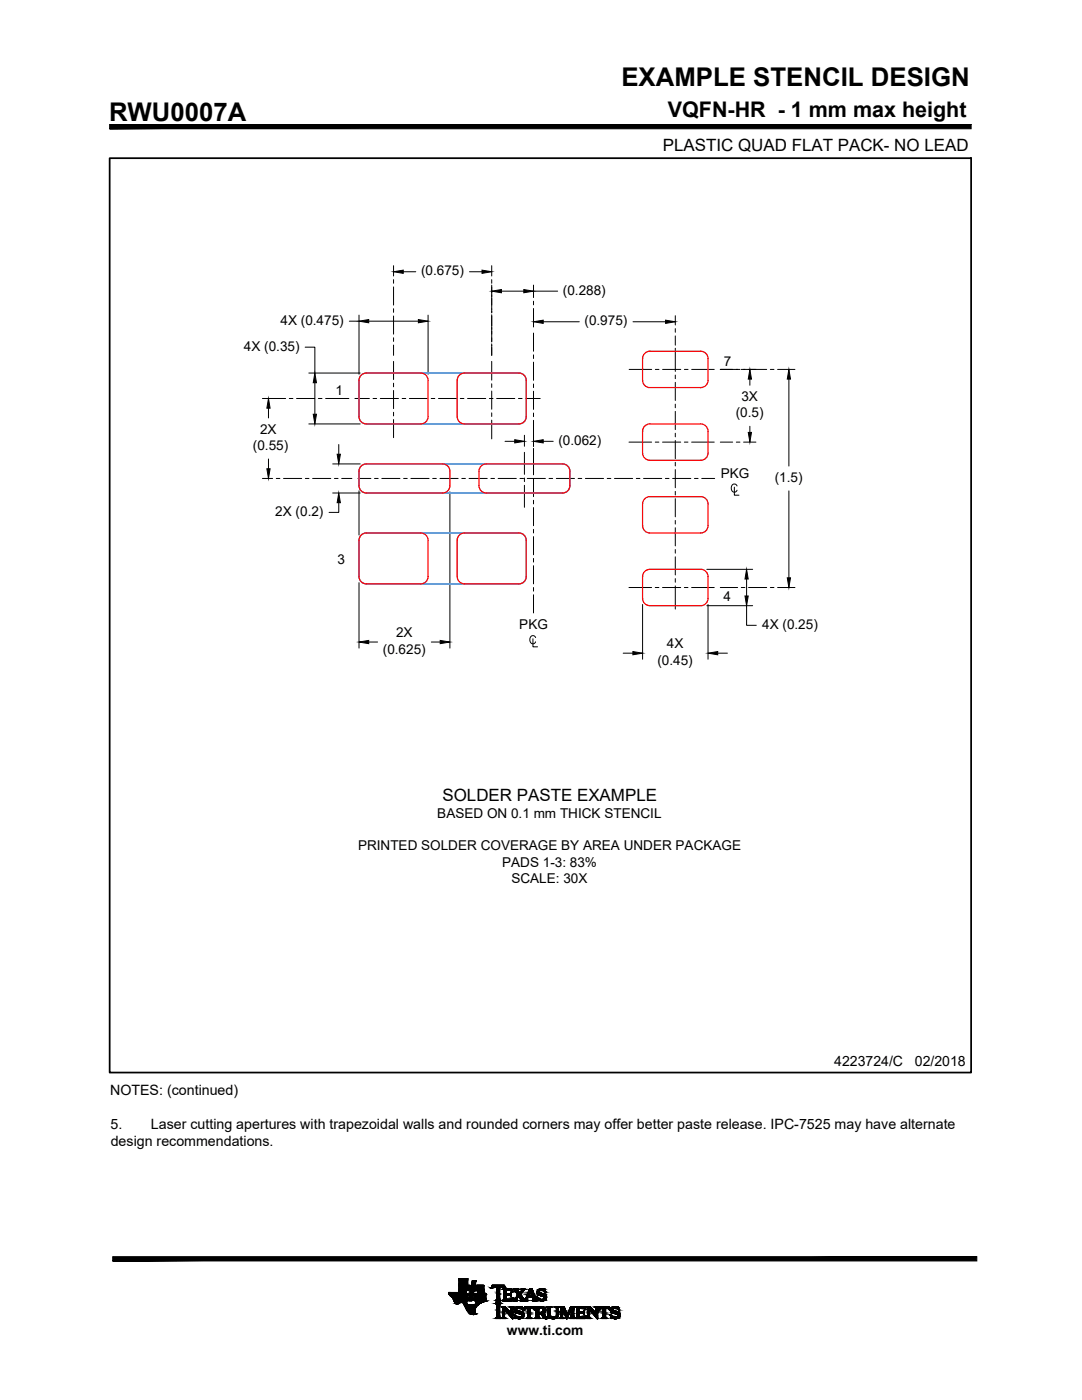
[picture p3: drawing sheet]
<svg xmlns="http://www.w3.org/2000/svg" width="216mm" height="279mm" viewBox="0 0 216 279" stroke-linecap="round" stroke-linejoin="round" font-family="sans-serif">
<defs><g id="words">
<g font-size="5.1">
<text x="124" y="17.1">EXAMPLE STENCIL DESIGN</text>
<text x="21.8" y="24.1">RWU0007A</text>
</g>
<text font-size="4.3" x="133.3" y="23.4">VQFN-HR - 1 mm max height</text>
<g font-size="3.4">
<text x="132.3" y="30.1">PLASTIC QUAD FLAT PACK- NO LEAD</text>
<text x="88.3" y="159.8">SOLDER PASTE EXAMPLE</text>
</g>
<g font-size="2.8">
<text x="166.5" y="212.8">4223724/C</text>
<text x="182.6" y="212.8">02/2018</text>
<text x="22" y="218.6">NOTES: (continued)</text>
<text x="22.1" y="225.4">5.</text>
<text x="30.1" y="225.4">Laser cutting apertures with trapezoidal walls and rounded corners may offer better paste release. IPC-7525 may have alternate</text>
<text x="22.1" y="228.8">design recommendations.</text>
</g>
<g font-size="2.7">
<text x="84" y="54.9">(0.675)</text>
<text x="112.3" y="58.8">(0.288)</text>
<text x="56" y="64.8">4X (0.475)</text>
<text x="116.6" y="64.9">(0.975)</text>
<text x="48.7" y="70">4X (0.35)</text>
<text x="144.4" y="73">7</text>
<text x="66.9" y="78.8">1</text>
<text x="146.8" y="83.3">(0.5)</text>
<text x="147.9" y="80">3X</text>
<text x="50.5" y="89.8">(0.55)</text>
<text x="51.9" y="86.6">2X</text>
<text x="111.4" y="88.8">(0.062)</text>
<text x="143.8" y="95.3">PKG</text>
<text x="154.6" y="96.2">(1.5)</text>
<text x="54.9" y="102.9">2X (0.2)</text>
<text x="67.3" y="112.5">3</text>
<text x="144.4" y="119.9">4</text>
<text x="103.6" y="125.6">PKG</text>
<text x="152.1" y="125.5">4X (0.25)</text>
<text x="76.4" y="130.4">(0.625)</text>
<text x="79" y="127.2">2X</text>
<text x="133.1" y="129.4">4X</text>
<text x="131.2" y="132.7">(0.45)</text>
<text x="87.3" y="163.2">BASED ON 0.1 mm THICK STENCIL</text>
<text x="71.4" y="169.7">PRINTED SOLDER COVERAGE BY AREA UNDER PACKAGE</text>
<text x="100.2" y="173">PADS 1-3: 83%</text>
<text x="102.1" y="176.2">SCALE: 30X</text>
<text x="101.2" y="266.4">www.ti.com</text>
</g>
</g></defs>
<!-- layer: FORMAT-FINAL -->
<g fill="#000" stroke="#000" stroke-width=".2">
<path d="M91.6 257.9h1.4zM94.6 259.5h2.3zM94.8 259.6h2.1zM94.9 259.6h.1zM98 257.1h.1zM101.6 258.2h.4zM102.3 259.1h.1zM103.2 258.6h.3zM107.8 258.6h1.2zM108 259.6h.2zM108.2 258.7h.8zM91.1 260.2h.3z"/>
<path d="M94.4 262.3h.2zM94.4 262.3h.1zM98.9 260.2h1zM104.5 261.4h.1zM108.9 263.2h.1zM113.1 263.1h.1zM116.2 261.8h.4zM119.5 261.4h.1z"/>
<path d="M21.9 24.8v.9l171.9-.9zM21.9 25.7l171.9-.9v.9z"/>
<path d="M22.5 250.8v.9l172.4-.9zM22.5 251.7l172.4-.9v.9z"/>
<path d="M90.6 259.6h2.6zM90.6 259.6h2.6z"/>
<path d="M90.8 260h.8zM90.8 260h.8z"/>
<path d="M90.8 260h.8zM90.8 260h.8z"/>
<path d="M90.7 259.9h1zM90.7 259.9l.9 .1z"/>
<path d="M90.7 259.9h1zM90.7 259.9h1z"/>
<path d="M90.7 259.9h1zM90.7 259.9h1z"/>
<path d="M90.7 259.9h1.1zM90.7 259.9h1z"/>
<path d="M90.7 259.8h1.1zM90.7 259.8l1.1 .1z"/>
<path d="M90.7 259.8h1.1zM90.7 259.8h1.1z"/>
<path d="M90.7 259.8h1.1zM90.7 259.8h1.1z"/>
<path d="M90.7 259.8h1.2zM90.7 259.8h1.1z"/>
<path d="M90.7 259.8h1.2zM90.7 259.8h1.2z"/>
<path d="M90.7 259.8h1.2zM90.7 259.8h1.2z"/>
<path d="M90.7 259.8h1.3zM90.7 259.8h1.2z"/>
<path d="M90.7 259.8h1.3zM90.7 259.8h1.3z"/>
<path d="M90.7 259.8h1.3zM90.7 259.8h1.3z"/>
<path d="M89.6 258.3h3.3zM89.6 258.3h3.3z"/>
<path d="M89.6 258.3h3.3zM89.6 258.3h3.3z"/>
<path d="M89.6 258.2h3.3zM89.6 258.2l3.3 .1z"/>
<path d="M89.6 258.2h3.3zM89.6 258.2h3.3z"/>
<path d="M89.6 258.2h3.3zM89.6 258.2h3.3z"/>
<path d="M89.6 258.2h3.3zM89.6 258.2h3.3z"/>
<path d="M89.6 258.2h3.3zM89.6 258.2h3.3z"/>
<path d="M89.6 258.2h3.3zM89.6 258.2h3.3z"/>
<path d="M89.6 258.2h3.4zM89.6 258.2h3.3z"/>
<path d="M89.6 258.1h3.4zM89.6 258.1l3.4 .1z"/>
<path d="M89.6 258.1h3.4zM89.6 258.1h3.4z"/>
<path d="M89.6 258.1h3.4zM89.6 258.1h3.4z"/>
<path d="M89.6 258.1h3.4zM89.6 258.1h3.4z"/>
<path d="M89.6 258.1h3.4zM89.6 258.1h3.4z"/>
<path d="M89.5 258h3.5zM89.5 258h3.5z"/>
<path d="M89.5 258h3.5zM89.5 258l3.5 .1z"/>
<path d="M89.5 257.9h3.5zM89.5 257.9l3.5 .1z"/>
<path d="M91.6 257.9h1.4zM91.6 257.9h1.4z"/>
<path d="M91.6 257.9h1.4zM91.6 257.9h1.4zM91.6 257.9h1.4z"/>
<path d="M91.6 257.9h1.4zM91.6 257.9h1.4z"/>
<path d="M91.6 257.9h1.4zM91.6 257.9h1.4z"/>
<path d="M91.6 257.9h1.4zM91.6 257.9h1.4z"/>
<path d="M91.6 257.9h1.4zM91.6 257.9h1.4z"/>
<path d="M91.6 257.9h1.4zM91.6 257.9h1.4z"/>
<path d="M91.6 257.9h1.4zM91.6 257.9h1.4z"/>
<path d="M91.6 257.8h1.4zM91.6 257.8l1.4 .1z"/>
<path d="M91.6 257.8h1.4zM91.6 257.8h1.4z"/>
<path d="M91.6 257.8h1.4zM91.6 257.8h1.4z"/>
<path d="M91.6 257.8h1.4zM91.6 257.8h1.4z"/>
<path d="M91.6 257.7h1.4zM91.6 257.7l1.4 .1z"/>
<path d="M91.6 257.7h1.4zM91.6 257.7h1.4z"/>
<path d="M91.6 257.7h1.5zM91.6 257.7h1.4z"/>
<path d="M91.6 257.6h1.5zM91.6 257.6l1.5 .1z"/>
<path d="M91.6 257.6h1.5zM91.6 257.6h1.5z"/>
<path d="M91.6 257.6h1.5zM91.6 257.6h1.5z"/>
<path d="M91.6 257.6h1.5zM91.6 257.6h1.5z"/>
<path d="M91.6 257.5h1.5zM91.6 257.5h1.5z"/>
<path d="M91.6 257.5h1.5zM91.6 257.5l1.5 .1z"/>
<path d="M91.6 257.5h1.5zM91.6 257.5h1.5z"/>
<path d="M91.6 257.5h1.5zM91.6 257.5h1.5z"/>
<path d="M91.6 257.5h1.5zM91.6 257.5h1.5z"/>
<path d="M91.6 257.5h1.5zM91.6 257.5h1.5z"/>
<path d="M91.6 257.5h1.5zM91.6 257.5h1.5z"/>
<path d="M91.6 257.4h1.5zM91.6 257.4l1.5 .1z"/>
<path d="M91.6 257.4h1.5zM91.6 257.4h1.5z"/>
<path d="M91.6 257.4h1.5zM91.6 257.4h1.5z"/>
<path d="M92.4 260h.7zM92.4 260h.7z"/>
<path d="M92.4 260h.7zM92.4 260h.7z"/>
<path d="M92.3 259.9h.8zM92.3 259.9h.8z"/>
<path d="M92.3 259.9h.8zM92.3 259.9l.8 .1z"/>
<path d="M92.3 259.9h.8zM92.3 259.9h.8z"/>
<path d="M92.3 259.9h.8zM92.3 259.9h.8z"/>
<path d="M92.2 259.9h.9zM92.2 259.9h.9z"/>
<path d="M92.2 259.8h.9zM92.2 259.8l.9 .1z"/>
<path d="M92.2 259.8h.9zM92.2 259.8h.9z"/>
<path d="M92.2 259.8h.9zM92.2 259.8h.9z"/>
<path d="M92.1 259.8h1zM92.1 259.8h1z"/>
<path d="M92.1 259.8h1zM92.1 259.8h1z"/>
<path d="M92.1 259.8h1zM92.1 259.8h1z"/>
<path d="M92 259.8h1.1zM92 259.8h1.1z"/>
<path d="M90.6 259.7h2.5zM90.6 259.7l2.5 .1z"/>
<path d="M90.6 259.7h2.5zM90.6 259.7h2.5z"/>
<path d="M90.6 259.6h2.6zM90.6 259.6l2.5 .1z"/>
<path d="M90.6 259.6h2.6zM90.6 259.6h2.6z"/>
<path d="M90.6 259.5h2.6zM90.6 259.5l2.6 .1z"/>
<path d="M90.5 259.5h2.7zM90.5 259.5h2.7z"/>
<path d="M90.5 259.5h2.7zM90.5 259.5h2.7z"/>
<path d="M90.5 259.5h2.7zM90.5 259.5h2.7z"/>
<path d="M90.5 259.5h2.7zM90.5 259.5h2.7z"/>
<path d="M90.5 259.5h2.7zM90.5 259.5h2.7z"/>
<path d="M90.5 259.5h2.7zM90.5 259.5h2.7z"/>
<path d="M90.5 259.5h2.7zM90.5 259.5h2.7z"/>
<path d="M90.5 259.5h2.7zM90.5 259.5h2.7z"/>
<path d="M90.5 259.4h2.7zM90.5 259.4l2.7 .1z"/>
<path d="M90.5 259.4h2.7zM90.5 259.4h2.7z"/>
<path d="M90.5 259.4h2.7zM90.5 259.4h2.7z"/>
<path d="M90.5 259.4h2.7zM90.5 259.4h2.7z"/>
<path d="M90.5 259.4h2.7zM90.5 259.4h2.7z"/>
<path d="M90.5 259.3h2.7zM90.5 259.3l2.7 .1z"/>
<path d="M90.5 259.3h2.7zM90.5 259.3h2.7z"/>
<path d="M90.5 259.3h2.7zM90.5 259.3h2.7z"/>
<path d="M90.5 259.3h2.7zM90.5 259.3h2.7z"/>
<path d="M90.5 259.3h2.7zM90.5 259.3h2.7z"/>
<path d="M90.4 259.2h2.8zM90.4 259.2l2.8 .1z"/>
<path d="M90.4 259.2h2.8zM90.4 259.2h2.8z"/>
<path d="M90.4 259.2h2.8zM90.4 259.2h2.8z"/>
<path d="M90.4 259.1h2.9zM90.4 259.1h2.9z"/>
<path d="M90.4 259.1h2.9zM90.4 259.1l2.8 .1z"/>
<path d="M90.3 259.1h3zM90.3 259.1h3z"/>
<path d="M90.3 259l3 .1zM90.3 259l3 .1z"/>
<path d="M90.3 259.1h3zM90.3 259.1h3z"/>
<path d="M90.3 259h3zM90.3 259h3z"/>
<path d="M90.2 258.9h3.1zM90.2 258.9l3.1 .1z"/>
<path d="M90.1 258.9h3.2zM90.1 258.9h3.2z"/>
<path d="M90.1 258.9h3.2zM90.1 258.9h3.2z"/>
<path d="M91.6 255.2h1.7zM91.6 255.2h1.7z"/>
<path d="M91.6 255.2h1.7zM91.6 255.2h1.7z"/>
<path d="M91.6 255.2h1.7zM91.6 255.2h1.7z"/>
<path d="M91.6 255.2h1.7zM91.6 255.2h1.7z"/>
<path d="M91.6 255.2h1.7zM91.6 255.2h1.7z"/>
<path d="M91.6 255.2h1.7zM91.6 255.2h1.7z"/>
<path d="M91.6 255.2h1.7zM91.6 255.2h1.7z"/>
<path d="M91.6 255.2h1.7zM91.6 255.2h1.7z"/>
<path d="M91.6 255.2h1.7zM91.6 255.2h1.7z"/>
<path d="M91.6 255.2h1.7zM91.6 255.2h1.7z"/>
<path d="M91.6 255.2l1.7 .1zM91.6 255.2l1.7 .1z"/>
<path d="M91.6 255.3h1.7zM91.6 255.3h1.7z"/>
<path d="M91.6 255.3h1.7zM91.6 255.3h1.7z"/>
<path d="M91.6 255.3h1.7zM91.6 255.3h1.7z"/>
<path d="M91.6 255.3h1.7zM91.6 255.3h1.7z"/>
<path d="M91.6 255.3h1.7zM91.6 255.3h1.7z"/>
<path d="M91.6 255.3h1.7zM91.6 255.3h1.7z"/>
<path d="M91.6 255.3l1.7 .1zM91.6 255.3l1.7 .1z"/>
<path d="M91.6 255.4h1.7zM91.6 255.4h1.7z"/>
<path d="M91.6 255.4h1.7zM91.6 255.4h1.7z"/>
<path d="M91.6 255.4h1.7zM91.6 255.4h1.7z"/>
<path d="M91.6 255.4l1.7 .1zM91.6 255.4l1.7 .1z"/>
<path d="M91.6 255.5h1.7zM91.6 255.5h1.7z"/>
<path d="M91.6 255.5h1.7zM91.6 255.5h1.7z"/>
<path d="M91.6 255.5h1.7zM91.6 255.5h1.7z"/>
<path d="M91.6 255.5l1.7 .1zM91.6 255.5l1.7 .1z"/>
<path d="M91.6 255.6h1.7zM91.6 255.6h1.7z"/>
<path d="M91.6 255.6h1.7zM91.6 255.6h1.7z"/>
<path d="M91.6 255.6l1.7 .1v-.1zM91.6 255.6l1.7 .1h-1.7z"/>
<path d="M91.6 255.7h1.7zM91.6 255.7h1.7z"/>
<path d="M91.6 255.7l1.7 .1zM91.6 255.7l1.7 .1z"/>
<path d="M91.6 255.8h1.7zM91.6 255.8h1.7z"/>
<path d="M91.6 255.8l1.7 .1zM91.6 255.8l1.7 .1z"/>
<path d="M91.6 255.9l1.7 .1zM91.6 255.9l1.7 .1z"/>
<path d="M91.6 256h1.7zM91.6 256h1.7z"/>
<path d="M91.6 256l1.7 .1zM91.6 256l1.7 .1z"/>
<path d="M91.6 256.1l1.7 .1zM91.6 256.1l1.7 .1z"/>
<path d="M91.6 256.2h1.7zM91.6 256.2h1.7z"/>
<path d="M91.6 256.2h1.7zM91.6 256.2h1.7z"/>
<path d="M91.6 256.2l1.7 .1zM91.6 256.2l1.7 .1z"/>
<path d="M91.6 256.3h1.7zM91.6 256.3h1.7z"/>
<path d="M91.6 256.3h1.7zM91.6 256.3h1.7z"/>
<path d="M91.6 256.3l1.7 .1zM91.6 256.3l1.7 .1z"/>
<path d="M91.6 256.4h1.7zM91.6 256.4h1.7z"/>
<path d="M91.6 256.4h1.7zM91.6 256.4h1.7z"/>
<path d="M91.6 256.4l1.7 .1zM91.6 256.4l1.7 .1z"/>
<path d="M91.6 256.5h1.7zM91.6 256.5h1.7z"/>
<path d="M91.6 256.5h1.7zM91.6 256.5h1.7z"/>
<path d="M91.6 256.5h1.7zM91.6 256.5h1.7z"/>
<path d="M91.6 256.5h1.7zM91.6 256.5h1.7z"/>
<path d="M90.1 258.8h3.2zM90.1 258.8l3.2 .1z"/>
<path d="M90 258.8h3.3zM90 258.8h3.3z"/>
<path d="M89.9 258.7h3.4zM89.9 258.7l3.4 .1z"/>
<path d="M89.9 258.7h3.4zM89.9 258.7h3.4z"/>
<path d="M89.9 258.6h3.5zM89.9 258.6l3.4 .1z"/>
<path d="M89.8 258.6h3.6zM89.8 258.6h3.6z"/>
<path d="M89.8 258.5h3.6zM89.8 258.5h3.6z"/>
<path d="M89.8 258.5h3.6zM89.8 258.5l3.6 .1z"/>
<path d="M89.8 258.5h3.6zM89.8 258.5h3.6z"/>
<path d="M89.8 258.5h3.6zM89.8 258.5h3.6z"/>
<path d="M89.7 258.5h3.7zM89.7 258.5h3.7z"/>
<path d="M89.7 258.5h3.7zM89.7 258.5h3.7z"/>
<path d="M89.7 258.4h3.7zM89.7 258.4l3.7 .1z"/>
<path d="M89.7 258.4h3.7zM89.7 258.4h3.7z"/>
<path d="M89.7 258.4h3.7zM89.7 258.4h3.7z"/>
<path d="M89.6 258.3h3.8zM89.6 258.3l3.8 .1zM89.7 258.4h3.7zM89.7 258.4h3.7z"/>
<path d="M89.6 258.3h3.8zM89.6 258.3h3.8z"/>
<path d="M89.6 258.3h3.8zM89.6 258.3h3.8z"/>
<path d="M89.6 258.3h3.8zM89.6 258.3h3.8z"/>
<path d="M89.6 258.3h3.8zM89.6 258.3h3.8z"/>
<path d="M89.6 258.3h3.8zM89.6 258.3h3.8z"/>
<path d="M89.6 258.3h3.8zM89.6 258.3h3.8z"/>
<path d="M89.6 258.3h3.8zM89.6 258.3h3.8z"/>
<path d="M91.6 257.4h2zM91.6 257.4h2z"/>
<path d="M91.6 257.4h2zM91.6 257.4h2z"/>
<path d="M91.6 257.4h2zM91.6 257.4h2z"/>
<path d="M91.6 257.4h2zM91.6 257.4h2z"/>
<path d="M91.6 257.4h2zM91.6 257.4h2z"/>
<path d="M91.6 257.4h2zM91.6 257.4h2z"/>
<path d="M91.6 257.3h2zM91.6 257.3l2 .1z"/>
<path d="M91.6 257.3h2zM91.6 257.3h2z"/>
<path d="M91.6 257.3h2zM91.6 257.3h2z"/>
<path d="M91.6 257.3h2zM91.6 257.3h2z"/>
<path d="M91.6 257.3h2zM91.6 257.3h2z"/>
<path d="M91.6 257.2h2zM91.6 257.2l2 .1z"/>
<path d="M91.6 257.2h2zM91.6 257.2h2z"/>
<path d="M91.6 257.1h2zM91.6 257.1l2 .1z"/>
<path d="M91.6 257.1h2.1zM91.6 257.1h2z"/>
<path d="M91.6 257.1h2.1zM91.6 257.1h2.1z"/>
<path d="M91.6 257h2.1zM91.6 257l2.1 .1z"/>
<path d="M91.6 257h2.1zM91.6 257h2.1z"/>
<path d="M91.6 256.9h2.1zM91.6 256.9l2.1 .1z"/>
<path d="M91.6 256.9h2.1zM91.6 256.9h2.1z"/>
<path d="M91.6 256.8h2.1zM91.6 256.8l2.1 .1z"/>
<path d="M91.6 256.7h2.1zM91.6 256.7l2.1 .1z"/>
<path d="M91.6 256.7h2.1zM91.6 256.7h2.1z"/>
<path d="M91.6 256.7h2.1zM91.6 256.7h2.1z"/>
<path d="M91.6 256.7h2.1zM91.6 256.7h2.1z"/>
<path d="M91.6 256.6h2.2zM91.6 256.6l2.1 .1z"/>
<path d="M91.6 256.6h2.2zM91.6 256.6h2.2z"/>
<path d="M91.6 256.6h2.2zM91.6 256.6h2.2z"/>
<path d="M91.6 256.6h2.2zM91.6 256.6h2.2z"/>
<path d="M91.6 256.5l2.2 .1zM91.6 256.5l2.2 .1z"/>
<path d="M91.6 256.6h2.2zM91.6 256.6h2.2z"/>
<path d="M91.6 256.5h2.2zM91.6 256.5h2.2z"/>
<path d="M91.6 256.5h2.2zM91.6 256.5h2.2z"/>
<path d="M91.6 256.5h2.2zM91.6 256.5h2.2z"/>
<path d="M93.5 259.6h.7zM93.5 259.6h.7z"/>
<path d="M93.5 259.6h.7zM93.5 259.6h.7z"/>
<path d="M93.5 259.5h.7zM93.5 259.5l.7 .1z"/>
<path d="M93.5 259.5h.7zM93.5 259.5h.7z"/>
<path d="M93.5 259.5h.7zM93.5 259.5h.7zM93.5 259.5h.7zM93.5 259.5h.7z"/>
<path d="M93.5 259.5h.7zM93.5 259.5h.7zM93.5 259.5h.7zM93.5 259.5h.7z"/>
<path d="M93.5 259.5h.7zM93.5 259.5h.7zM93.5 259.5h.7zM93.5 259.5h.7z"/>
<path d="M93.5 259.4h.7zM93.5 259.4l.7 .1zM93.5 259.5h.7zM93.5 259.5h.7z"/>
<path d="M93.5 259.4h.7zM93.5 259.4h.7zM93.5 259.4h.7zM93.5 259.4h.7z"/>
<path d="M93.5 259.4h.7zM93.5 259.4h.7zM93.5 259.4h.7zM93.5 259.4h.7z"/>
<path d="M93.5 259.3h.7zM93.5 259.3l.7 .1zM93.5 259.4h.7zM93.5 259.4h.7z"/>
<path d="M93.5 259.3h.7zM93.5 259.3h.7zM93.5 259.3h.7zM93.5 259.3h.7z"/>
<path d="M93.6 259.2h.6zM93.6 259.2l.6 .1zM93.5 259.3h.7zM93.5 259.3h.7z"/>
<path d="M93.6 259.2h.7zM93.6 259.2h.6zM93.6 259.2h.6zM93.6 259.2h.6z"/>
<path d="M93.6 259.1h.7zM93.6 259.1l.7 .1zM93.6 259.2h.7zM93.6 259.2h.7z"/>
<path d="M93.6 259.1h.7zM93.6 259.1h.7zM93.6 259.1h.7zM93.6 259.1h.7z"/>
<path d="M93.6 259h.7zM93.6 259l.7 .1zM93.6 259.1h.7zM93.6 259.1h.7z"/>
<path d="M93.6 259h.7zM93.6 259h.7zM93.6 259h.7zM93.6 259h.7z"/>
<path d="M93.6 258.9l.7 .1v-.1zM93.6 258.9l.7 .1h-.7zM93.6 259h.7zM93.6 259h.7z"/>
<path d="M93.7 258.7l.6 .2v-.2zM93.7 258.7l.6 .2h-.7zM93.6 258.9h.7zM93.6 258.9h.7z"/>
<path d="M93.7 258.6l.6 .1 .1-.1zM93.7 258.6l.6 .1h-.6zM93.7 258.7h.6zM93.7 258.7h.6z"/>
<path d="M93.7 258.5l.7 .1v-.1zM93.7 258.5l.7 .1h-.7zM93.7 258.6h.7zM93.7 258.6h.7z"/>
<path d="M93.7 258.3l.7 .2v-.2zM93.7 258.3l.7 .2h-.7zM93.7 258.5h.7zM93.7 258.5h.7z"/>
<path d="M93.8 258l.6 .3 .1-.3zM93.8 258l.6 .3h-.7zM93.7 258.3h.7zM93.7 258.3h.7z"/>
<path d="M93.8 257.8l.7 .2v-.2zM93.8 257.8l.7 .2h-.7zM93.8 258h.7zM93.8 258h.7z"/>
<path d="M93.9 257.6l.6 .2 .1-.2zM93.9 257.6l.6 .2h-.7zM93.8 257.8h.7zM93.8 257.8h.7z"/>
<path d="M93.9 257.5l.7 .1v-.1zM93.9 257.5l.7 .1h-.7zM93.9 257.6h.7zM93.9 257.6h.7z"/>
<path d="M93.9 257.4l.7 .1v-.1zM93.9 257.4l.7 .1h-.7zM93.9 257.5h.7zM93.9 257.5h.7z"/>
<path d="M93.9 257.2l.7 .2v-.2zM93.9 257.2l.7 .2h-.7zM93.9 257.4h.7zM93.9 257.4h.7z"/>
<path d="M94 257.1l.6 .1 .1-.1zM94 257.1l.6 .1h-.7zM93.9 257.2h.7zM93.9 257.2h.7z"/>
<path d="M94 257.1h.7zM94 257.1h.7zM94 257.1h.7zM94 257.1h.7z"/>
<path d="M94 257h.7zM94 257l.7 .1zM94 257.1h.7zM94 257.1h.7z"/>
<path d="M94 257h.7zM94 257h.7zM94 257h.7zM94 257h.7z"/>
<path d="M94 256.9h.7zM94 256.9l.7 .1zM94 257h.7zM94 257h.7z"/>
<path d="M94 256.9h.7zM94 256.9h.7zM94 256.9h.7zM94 256.9h.7z"/>
<path d="M94 256.8h.7zM94 256.8h.7z"/>
<path d="M94 256.8h.7zM94 256.8l.7 .1zM94 256.9h.7zM94 256.9h.7z"/>
<path d="M94 256.8h.7zM94 256.8h.7z"/>
<path d="M94 256.7h.7zM94 256.7l.7 .1zM94 256.8h.7zM94 256.8h.7z"/>
<path d="M94.1 256.7h.7zM94.1 256.7h.6zM94 256.7h.7zM94 256.7h.7z"/>
<path d="M94.1 256.7h.7zM94.1 256.7h.7zM94.1 256.7h.7zM94.1 256.7h.7z"/>
<path d="M94.1 256.6h.7zM94.1 256.6l.7 .1zM94.1 256.7h.7zM94.1 256.7h.7z"/>
<path d="M94.1 256.6h.7zM94.1 256.6h.7zM94.1 256.6h.7zM94.1 256.6h.7z"/>
<path d="M94.1 256.6h.7zM94.1 256.6h.7zM94.1 256.6h.7zM94.1 256.6h.7z"/>
<path d="M94.1 256.6h.7zM94.1 256.6h.7zM94.1 256.6h.7zM94.1 256.6h.7z"/>
<path d="M94.1 256.5h.7zM94.1 256.5l.7 .1zM94.1 256.6h.7zM94.1 256.6h.7z"/>
<path d="M94.1 256.5h.7zM94.1 256.5h.7zM94.1 256.5h.7zM94.1 256.5h.7z"/>
<path d="M94.1 256.5h.7zM94.1 256.5h.7zM94.1 256.5h.7zM94.1 256.5h.7z"/>
<path d="M94.1 256.5h.7zM94.1 256.5h.7zM94.1 256.5h.7zM94.1 256.5h.7z"/>
<path d="M94.1 256.2h.7zM94.1 256.2h.7zM94.1 256.2h.7zM94.1 256.2h.7z"/>
<path d="M94.1 256.2h.7zM94.1 256.2h.7z"/>
<path d="M94.1 256.2h.7zM94.1 256.2h.7zM94.1 256.2h.7zM94.1 256.2h.7z"/>
<path d="M94.1 256.2h.7zM94.1 256.2h.7zM94.1 256.2h.7zM94.1 256.2h.7z"/>
<path d="M94.2 256.2h.6zM94.2 256.2h.6zM94.1 256.2h.7zM94.1 256.2h.7z"/>
<path d="M94.2 256.2h.7zM94.2 256.2h.6zM94.2 256.2h.6zM94.2 256.2h.6z"/>
<path d="M94.2 256.2h.7zM94.2 256.2h.7zM94.2 256.2h.7zM94.2 256.2h.7z"/>
<path d="M94.2 256.1h.7zM94.2 256.1l.7 .1zM94.2 256.2h.7zM94.2 256.2h.7z"/>
<path d="M94.2 256.1h.7zM94.2 256.1h.7zM94.2 256.1h.7zM94.2 256.1h.7z"/>
<path d="M94.2 256h.7zM94.2 256l.7 .1zM94.2 256.1h.7zM94.2 256.1h.7z"/>
<path d="M94.2 256h.7zM94.2 256h.7zM94.2 256h.7zM94.2 256h.7z"/>
<path d="M94.2 255.9h.7zM94.2 255.9l.7 .1zM94.2 256h.7zM94.2 256h.7z"/>
<path d="M94.2 255.8h.7zM94.2 255.8l.7 .1zM94.2 255.9h.7zM94.2 255.9h.7z"/>
<path d="M94.2 255.8h.7zM94.2 255.8h.7zM94.2 255.8h.7zM94.2 255.8h.7z"/>
<path d="M94.2 255.7h.7zM94.2 255.7l.7 .1zM94.2 255.8h.7zM94.2 255.8h.7z"/>
<path d="M94.3 255.7h.7zM94.3 255.7h.6zM94.2 255.7h.7zM94.2 255.7h.7z"/>
<path d="M94.3 255.6h.7zM94.3 255.6l.7 .1zM94.3 255.7h.7zM94.3 255.7h.7z"/>
<path d="M94.3 255.6h.7zM94.3 255.6h.7zM94.3 255.6h.7zM94.3 255.6h.7z"/>
<path d="M94.3 255.6h.7zM94.3 255.6h.7zM94.3 255.6h.7zM94.3 255.6h.7z"/>
<path d="M94.3 255.6h.7zM94.3 255.6h.7zM94.3 255.6h.7zM94.3 255.6h.7z"/>
<path d="M94.3 255.6h.7zM94.3 255.6h.7zM94.3 255.6h.7zM94.3 255.6h.7z"/>
<path d="M94.3 255.6h.7zM94.3 255.6h.7zM94.3 255.6h.7zM94.3 255.6h.7z"/>
<path d="M94.3 255.6h.7zM94.3 255.6h.7zM94.3 255.6h.7zM94.3 255.6h.7z"/>
<path d="M94.3 255.6h.7zM94.3 255.6h.7zM94.3 255.6h.7zM94.3 255.6h.7z"/>
<path d="M94.9 259.6h.1zM94.9 259.6h.1z"/>
<path d="M95 259.6h1.9zM95 259.6h1.9z"/>
<path d="M94.9 260h1.2zM94.9 260h1.1z"/>
<path d="M94.9 259.9h1.3zM94.9 259.9l1.2 .1z"/>
<path d="M94.9 259.9h1.4zM94.9 259.9h1.3z"/>
<path d="M94.9 259.9h1.4zM94.9 259.9h1.4z"/>
<path d="M94.9 259.9h1.4zM94.9 259.9h1.4z"/>
<path d="M94.9 259.8h1.5zM94.9 259.8l1.4 .1z"/>
<path d="M94.9 259.8h1.5zM94.9 259.8h1.5z"/>
<path d="M94.9 259.8h1.6zM94.9 259.8h1.5z"/>
<path d="M95.1 256.5h1.4zM95.1 256.5h1.4zM95.1 256.5h1.4zM95.1 256.5h1.4z"/>
<path d="M95.1 256.5h1.4zM95.1 256.5h1.4zM95.1 256.5h1.4zM95.1 256.5h1.4z"/>
<path d="M95.1 256.5h1.4zM95.1 256.5h1.4zM95.1 256.5h1.4zM95.1 256.5h1.4z"/>
<path d="M95.1 256.5l1.4 .1zM95.1 256.5l1.4 .1zM95.1 256.6h1.4zM95.1 256.6h1.4z"/>
<path d="M95.1 256.6h1.4zM95.1 256.6h1.4zM95.1 256.6h1.4zM95.1 256.6h1.4z"/>
<path d="M95.1 256.6h1.4zM95.1 256.6h1.4zM95.1 256.6h1.4zM95.1 256.6h1.4z"/>
<path d="M95.1 256.6h1.4zM95.1 256.6h1.4z"/>
<path d="M95.1 256.6h1.4zM95.1 256.6h1.4z"/>
<path d="M95.1 256.6l1.4 .1zM95.1 256.6l1.4 .1z"/>
<path d="M95.1 256.7h1.4zM95.1 256.7h1.4z"/>
<path d="M95.1 256.7h1.4zM95.1 256.7h1.4z"/>
<path d="M95.1 256.7h1.4zM95.1 256.7h1.4z"/>
<path d="M95.1 256.7h1.4zM95.1 256.7h1.4z"/>
<path d="M95 256.7h1.5zM95 256.7h1.5z"/>
<path d="M95 256.7l1.5 .1zM95 256.7l1.5 .1z"/>
<path d="M95 256.8h1.5zM95 256.8h1.5z"/>
<path d="M95 256.8l1.5 .1zM95 256.8l1.5 .1z"/>
<path d="M95 256.9h1.5zM95 256.9h1.5z"/>
<path d="M95 256.9l1.5 .1zM95 256.9l1.5 .1z"/>
<path d="M95 257h1.5zM95 257h1.5z"/>
<path d="M95 257l1.5 .1zM95 257l1.5 .1z"/>
<path d="M95 257.1h1.5zM95 257.1h1.5z"/>
<path d="M95 257.1h1.5zM95 257.1h1.5z"/>
<path d="M95 257.1h1.5zM95 257.1h1.5z"/>
<path d="M95 257.1l1.5 .1zM95 257.1l1.5 .1z"/>
<path d="M94.9 257.2h1.6zM94.9 257.2h1.6z"/>
<path d="M94.9 257.2l1.6 .1zM94.9 257.2l1.6 .1z"/>
<path d="M94.9 257.3h1.6zM94.9 257.3h1.6z"/>
<path d="M94.9 257.3h1.6zM94.9 257.3h1.6z"/>
<path d="M94.9 257.3h1.6zM94.9 257.3h1.6z"/>
<path d="M94.9 257.3h1.6zM94.9 257.3h1.6z"/>
<path d="M94.9 257.3h1.6zM94.9 257.3h1.6z"/>
<path d="M94.9 257.3h1.6zM94.9 257.3h1.6z"/>
<path d="M94.9 257.3h1.6zM94.9 257.3h1.6z"/>
<path d="M94.9 257.3l1.6 .1zM94.9 257.3l1.6 .1z"/>
<path d="M94.9 257.4h1.6zM94.9 257.4h1.6z"/>
<path d="M94.9 257.4h1.6zM94.9 257.4h1.6z"/>
<path d="M94.9 257.4h1.6zM94.9 257.4h1.6z"/>
<path d="M94.9 257.4h1.6zM94.9 257.4h1.6z"/>
<path d="M94.9 257.4h1.6zM94.9 257.4h1.6z"/>
<path d="M94.9 257.4h1.6zM94.9 257.4h1.6z"/>
<path d="M94.9 257.4h1.6zM94.9 257.4h1.6zM94.9 257.4h1.6zM94.9 257.4h1.6z"/>
<path d="M94.9 257.4h1.6zM94.9 257.4h1.6z"/>
<path d="M94.9 257.4h1.6zM94.9 257.4h1.6z"/>
<path d="M94.9 257.4h1.6zM94.9 257.4h1.6z"/>
<path d="M95.4 257.4h1.1zM95.4 257.4h1.1z"/>
<path d="M95.4 257.4h1.1zM95.4 257.4h1.1z"/>
<path d="M95.4 257.4l1.1 .1zM95.4 257.4l1.1 .1z"/>
<path d="M95.4 257.5h1.1zM95.4 257.5h1.1z"/>
<path d="M95.4 257.5h1.1zM95.4 257.5h1.1z"/>
<path d="M95.4 257.5h1.1zM95.4 257.5h1.1z"/>
<path d="M95.4 257.5h1.1zM95.4 257.5h1.1z"/>
<path d="M95.4 257.5h1.1zM95.4 257.5h1.1z"/>
<path d="M95.4 257.5l1.1 .1zM95.4 257.5l1.1 .1z"/>
<path d="M95.4 257.6h1.1zM95.4 257.6h1.1z"/>
<path d="M95.4 257.6h1.1zM95.4 257.6h1.1z"/>
<path d="M95 259.8h1.5zM95 259.8h1.5z"/>
<path d="M95.4 257.6h1.1zM95.4 257.6h1.1z"/>
<path d="M95.4 257.6l1.1 .1zM95.4 257.6l1.1 .1z"/>
<path d="M95.4 257.7h1.2zM95.4 257.7h1.2z"/>
<path d="M95.4 257.7h1.2zM95.4 257.7h1.2z"/>
<path d="M95.4 257.7l1.2 .1zM95.4 257.7l1.2 .1z"/>
<path d="M95.4 257.8h1.2zM95.4 257.8h1.2z"/>
<path d="M95.4 257.8h1.2zM95.4 257.8h1.2z"/>
<path d="M95 259.8h1.6zM95 259.8h1.6z"/>
<path d="M95 259.8h1.6zM95 259.8h1.5z"/>
<path d="M95.3 257.8h1.3zM95.3 257.8h1.3z"/>
<path d="M95.3 257.8l1.3 .1zM95.3 257.8l1.3 .1z"/>
<path d="M95.3 257.9h1.3zM95.3 257.9h1.3z"/>
<path d="M95.3 257.9h1.4zM95.3 257.9h1.4z"/>
<path d="M95.3 257.9l1.4 .1zM95.3 257.9l1.4 .1z"/>
<path d="M95 259.8h1.7zM95 259.8h1.6z"/>
<path d="M95.3 258h1.4zM95.3 258h1.4z"/>
<path d="M95.3 258h1.4zM95.3 258h1.4z"/>
<path d="M95.3 258l1.4 .1zM95.3 258l1.4 .1z"/>
<path d="M95 259.7h1.7zM95 259.7l1.7 .1z"/>
<path d="M95.3 258.1h1.4zM95.3 258.1h1.4z"/>
<path d="M95.3 258.1h1.5zM95.3 258.1h1.5z"/>
<path d="M95 259.7h1.8zM95 259.7h1.7z"/>
<path d="M95.3 258.1h1.5zM95.3 258.1h1.5z"/>
<path d="M95.3 258.1h1.5zM95.3 258.1h1.5z"/>
<path d="M95 259.7h1.8zM95 259.7h1.8z"/>
<path d="M95.3 258.1h1.5zM95.3 258.1h1.5z"/>
<path d="M95.3 258.1l1.5 .1zM95.3 258.1l1.5 .1z"/>
<path d="M95 259.7h1.8zM95 259.7h1.8z"/>
<path d="M95.3 258.2h1.5zM95.3 258.2h1.5z"/>
<path d="M95.3 258.2h1.5zM95.3 258.2h1.5z"/>
<path d="M95.3 258.2h1.5zM95.3 258.2h1.5z"/>
<path d="M95.3 258.2h1.6zM95.3 258.2h1.6z"/>
<path d="M95 259.7h1.8zM95 259.7h1.8z"/>
<path d="M95.3 258.2h1.6zM95.3 258.2h1.6z"/>
<path d="M95.3 258.2h1.6zM95.3 258.2h1.6z"/>
<path d="M95.3 258.2h1.6zM95.3 258.2h1.6z"/>
<path d="M95 259.7h1.9zM95 259.7h1.8z"/>
<path d="M95.3 258.2h1.6zM95.3 258.2h1.6z"/>
<path d="M95.3 258.2h1.6zM95.3 258.2h1.6z"/>
<path d="M95.3 258.2h1.6zM95.3 258.2h1.6z"/>
<path d="M95 259.7h1.9zM95 259.7h1.9z"/>
<path d="M95.3 258.2h1.6zM95.3 258.2h1.6z"/>
<path d="M95.3 258.2h1.6zM95.3 258.2h1.6z"/>
<path d="M95 259.7h1.9zM95 259.7h1.9z"/>
<path d="M95 259.7h1.9zM95 259.7h1.9z"/>
<path d="M95.3 258.2h1.6zM95.3 258.2h1.6z"/>
<path d="M95.3 258.2h1.6zM95.3 258.2h1.6z"/>
<path d="M95.3 258.2l1.6 .1zM95.3 258.2l1.6 .1z"/>
<path d="M95.3 258.3h1.6zM95.3 258.3h1.6z"/>
<path d="M95.3 258.3h1.6zM95.3 258.3h1.6z"/>
<path d="M95.3 258.3h1.6zM95.3 258.3h1.6z"/>
<path d="M94.7 258.3h2.2zM94.7 258.3h2.2z"/>
<path d="M94.7 258.3h2.2zM94.7 258.3h2.2z"/>
<path d="M94.7 258.3h2.2zM94.7 258.3h2.2z"/>
<path d="M94.7 258.3h2.2zM94.7 258.3h2.2z"/>
<path d="M94.7 258.3h2.2zM94.7 258.3h2.2z"/>
<path d="M94.7 258.3h2.2zM94.7 258.3h2.2z"/>
<path d="M94.7 258.3h2.2zM94.7 258.3h2.2z"/>
<path d="M94.7 258.3h2.2zM94.7 258.3h2.2zM94.7 258.3h2.2zM94.7 258.3h2.2z"/>
<path d="M94.7 258.3h2.2zM94.7 258.3h2.2z"/>
<path d="M94.7 258.3h2.2zM94.7 258.3h2.2z"/>
<path d="M94.7 258.3l2.2 .1zM94.7 258.3l2.2 .1zM94.7 258.4h2.2zM94.7 258.4h2.2z"/>
<path d="M94.7 258.4h2.2zM94.7 258.4h2.2z"/>
<path d="M94.7 258.4h2.2zM94.7 258.4h2.2z"/>
<path d="M94.7 258.4h2.2zM94.7 258.4h2.2z"/>
<path d="M94.7 258.4l2.2 .1zM94.7 258.4l2.2 .1z"/>
<path d="M94.7 258.5h2.2zM94.7 258.5h2.2z"/>
<path d="M94.7 258.5h2.2zM94.7 258.5h2.2z"/>
<path d="M94.7 258.5h2.2zM94.7 258.5h2.2z"/>
<path d="M94.7 258.5h2.2zM94.7 258.5h2.2z"/>
<path d="M94.7 258.5l2.2 .1zM94.7 258.5l2.2 .1z"/>
<path d="M94.7 258.6h2.2zM94.7 258.6h2.2z"/>
<path d="M94.7 258.6h2.2zM94.7 258.6h2.2z"/>
<path d="M94.7 258.6l2.2 .1zM94.7 258.6l2.2 .1z"/>
<path d="M94.7 258.7l2.2 .1zM94.7 258.7l2.2 .1z"/>
<path d="M94.6 258.8h2.3zM94.6 258.8h2.3z"/>
<path d="M94.6 258.8l2.3 .1v-.1zM94.6 258.8l2.3 .1h-2.3z"/>
<path d="M94.6 258.9h2.3zM94.6 258.9h2.3z"/>
<path d="M94.6 258.9l2.3 .1zM94.6 258.9l2.3 .1z"/>
<path d="M94.6 259h2.3zM94.6 259h2.3z"/>
<path d="M94.6 259h2.3zM94.6 259h2.3z"/>
<path d="M94.6 259l2.3 .1zM94.6 259l2.3 .1z"/>
<path d="M94.6 259.1h2.3zM94.6 259.1h2.3z"/>
<path d="M94.6 259.1h2.3zM94.6 259.1h2.3z"/>
<path d="M94.6 259.1h2.3zM94.6 259.1h2.3z"/>
<path d="M94.6 259.1h2.3zM94.6 259.1h2.3z"/>
<path d="M94.6 259.1h2.3zM94.6 259.1h2.3z"/>
<path d="M94.6 259.1l2.3 .1zM94.6 259.1l2.3 .1z"/>
<path d="M94.6 259.2h2.3zM94.6 259.2h2.3z"/>
<path d="M94.6 259.2h2.3zM94.6 259.2h2.3zM94.6 259.2h2.3zM94.6 259.2h2.3z"/>
<path d="M94.6 259.2h2.3zM94.6 259.2h2.3z"/>
<path d="M94.6 259.2h2.3zM94.6 259.2h2.3z"/>
<path d="M94.5 259.2l2.4 .1zM94.5 259.2l2.4 .1z"/>
<path d="M94.5 259.3h2.4zM94.5 259.3h2.4z"/>
<path d="M94.5 259.3h2.4zM94.5 259.3h2.4z"/>
<path d="M94.5 259.3h2.4zM94.5 259.3h2.4z"/>
<path d="M94.5 259.3h2.4zM94.5 259.3h2.4z"/>
<path d="M94.5 259.3l2.4 .1zM94.5 259.3l2.4 .1z"/>
<path d="M94.5 259.4h2.4zM94.5 259.4h2.4z"/>
<path d="M94.5 259.4h2.4zM94.5 259.4h2.4z"/>
<path d="M94.5 259.4h2.4zM94.5 259.4h2.4z"/>
<path d="M94.5 259.4h2.4zM94.5 259.4h2.4z"/>
<path d="M94.5 259.4l2.4 .1zM94.5 259.4l2.4 .1z"/>
<path d="M94.5 259.5h2.4zM94.5 259.5h2.4z"/>
<path d="M94.5 259.5h2.4zM94.5 259.5h2.4z"/>
<path d="M94.5 259.5h2.4zM94.5 259.5h2.4z"/>
<path d="M94.5 259.5h2.4zM94.5 259.5h2.4z"/>
<path d="M94.6 259.5h2.3zM94.6 259.5h2.3z"/>
<path d="M94.6 259.5h2.3zM94.6 259.5h2.3z"/>
<path d="M94.6 259.5h2.3zM94.6 259.5h2.3zM94.6 259.5h2.3z"/>
<path d="M94.6 259.5h2.3zM94.6 259.5h2.3z"/>
<path d="M94.6 259.5l2.3 .1zM94.6 259.5l2.3 .1z"/>
<path d="M94.6 259.6h2.3zM94.6 259.6h2.3z"/>
<path d="M94.7 259.6h2.2zM94.7 259.6h2.2z"/>
<path d="M94.7 259.6h2.2zM94.7 259.6h2.2z"/>
<path d="M94.7 259.6h2.2zM94.7 259.6h2.2zM94.8 259.6h2.1z"/>
<path d="M94.8 259.6h2.1zM94.8 259.6h2.1zM94.8 259.6h2.1z"/>
<path d="M94.8 259.6h2.1zM94.8 259.6h2.1z"/>
<path d="M95 259.6h1.9zM95 259.6h1.9z"/>
<path d="M95 259.6h1.9zM95 259.6h1.9z"/>
<path d="M95 259.6h1.9zM95 259.6h1.9z"/>
<path d="M95 259.6h1.9zM95 259.6h1.9z"/>
<path d="M95 259.6h1.9zM95 259.6h1.9zM95 259.6h1.9zM95 259.6h1.9z"/>
<path d="M95 259.6h1.9zM95 259.6h1.9z"/>
<path d="M95 259.6h1.9zM95 259.6h1.9z"/>
<path d="M95 259.6h1.9zM95 259.6h1.9z"/>
<path d="M95 259.6h1.9zM95 259.6h1.9zM95 259.6h1.9zM95 259.6h1.9z"/>
<path d="M95 259.6l1.9 .1zM95 259.6l1.9 .1z"/>
<path d="M95 259.7h1.9zM95 259.7h1.9z"/>
<path d="M95 259.7h1.9zM95 259.7h1.9z"/>
<path d="M95 259.7h1.9zM95 259.7h1.9z"/>
<path d="M95 259.7h1.9zM95 259.7h1.9z"/>
<path d="M95 259.7h1.9zM95 259.7h1.9z"/>
<path d="M98 257.1h.1zM98 257.1h.1z"/>
<path d="M98 257h.1zM98 257h.1z"/>
<path d="M98 257h.1zM98 257l.1 .1z"/>
<path d="M98 257h.2zM98 257h.1z"/>
<path d="M98 257h.2zM98 257h.2z"/>
<path d="M98 257h.2zM98 257h.2z"/>
<path d="M98 257h.2zM98 257h.2z"/>
<path d="M98 256.9h.2zM98 256.9l.2 .1z"/>
<path d="M98.1 256.9h.2zM98.1 256.9h.1z"/>
<path d="M98.1 256.9h.2zM98.1 256.9h.2z"/>
<path d="M98.1 256.9h.2zM98.1 256.9h.2z"/>
<path d="M98.1 256.9h.3zM98.1 256.9h.2z"/>
<path d="M98.1 256.9h.3zM98.1 256.9h.3z"/>
<path d="M98.1 256.9h.4zM98.1 256.9h.3z"/>
<path d="M98.1 256.9h.4zM98.1 256.9h.4z"/>
<path d="M98.1 256.9h.5zM98.1 256.9h.4z"/>
<path d="M98.1 256.9h.6zM98.1 256.9h.5z"/>
<path d="M98.1 256.9h.7zM98.1 256.9h.7z"/>
<path d="M98.1 256.9h.7zM98.1 256.9h.6z"/>
<path d="M98.1 256.9h.7zM98.1 256.9h.8z"/>
<path d="M98.1 256.9h.8zM98.1 256.9h.8z"/>
<path d="M98.9 259.5h1zM98.9 259.5h1z"/>
<path d="M98.9 259.5h1zM98.9 259.5h1z"/>
<path d="M98.9 259.5h1zM98.9 259.5h1z"/>
<path d="M98.9 259.5h1zM98.9 259.5h1z"/>
<path d="M98.9 259.6h1zM98.9 259.6h1z"/>
<path d="M98.9 259.6h1zM98.9 259.6h1z"/>
<path d="M99 259.5h.9zM99 259.5h.9z"/>
<path d="M99 259.5h.8zM99 259.5h.8z"/>
<path d="M99 259.5h.8zM99 259.5h.8z"/>
<path d="M99.1 259.4h.7zM99.1 259.4h.7z"/>
<path d="M99.1 259.4h.7zM99.1 259.4h.7z"/>
<path d="M99.1 259.4h.7zM99.1 259.4h.7z"/>
<path d="M99.1 259.4h.6zM99.1 259.4h.6z"/>
<path d="M99.1 259.4h.6zM99.1 259.4h.6z"/>
<path d="M99.1 257h.6zM99.1 257h.6z"/>
<path d="M99.1 257h.6zM99.1 257h.6z"/>
<path d="M99.1 257h.6zM99.1 257h.6zM99.1 257h.6zM99.1 257h.6z"/>
<path d="M99.1 257h.6zM99.1 257h.6zM99.1 257h.6zM99.1 257h.6z"/>
<path d="M99.1 257h.6zM99.1 257h.6zM99.1 257h.6zM99.1 257h.6z"/>
<path d="M99.1 257l.6 .1zM99.1 257l.6 .1zM99.1 257.1h.6zM99.1 257.1h.6z"/>
<path d="M99.1 257.1h.6zM99.1 257.1h.6zM99.1 257.1h.6zM99.1 257.1h.6z"/>
<path d="M99.1 257.1h.6zM99.1 257.1h.6zM99.1 257.1h.6zM99.1 257.1h.6z"/>
<path d="M99.1 257.1h.6zM99.1 257.1h.6zM99.1 257.1h.6zM99.1 257.1h.6z"/>
<path d="M99.1 257.1h.6zM99.1 257.1h.6zM99.1 257.1h.6zM99.1 257.1h.6z"/>
<path d="M99.1 257.1l.6 .1zM99.1 257.1l.6 .1zM99.1 257.2h.6zM99.1 257.2h.6z"/>
<path d="M99.1 257.2h.6zM99.1 257.2h.6zM99.1 257.2h.6zM99.1 257.2h.6z"/>
<path d="M99.1 257.2h.6zM99.1 257.2h.6zM99.1 257.2h.6zM99.1 257.2h.6z"/>
<path d="M99.1 257.2l.6 .1zM99.1 257.2l.6 .1zM99.1 257.3h.6zM99.1 257.3h.6z"/>
<path d="M99.1 257.3l.6 .1zM99.1 257.3l.6 .1zM99.1 257.4h.6zM99.1 257.4h.6z"/>
<path d="M99.1 257.4h.6zM99.1 257.4h.6zM99.1 257.4h.6zM99.1 257.4h.6z"/>
<path d="M99.1 257.4l.6 .1zM99.1 257.4l.6 .1zM99.1 257.5h.6zM99.1 257.5h.6z"/>
<path d="M99.1 257.5l.6 .1zM99.1 257.5l.6 .1zM99.1 257.6h.6zM99.1 257.6h.6z"/>
<path d="M99.1 257.6l.6 .1zM99.1 257.6l.6 .1zM99.1 257.7h.6zM99.1 257.7h.6z"/>
<path d="M99.1 257.7l.6 .1zM99.1 257.7l.6 .1zM99.1 257.8h.6zM99.1 257.8h.6z"/>
<path d="M99.1 257.8l.6 .1v-.1zM99.1 257.8l.6 .1h-.6zM99.1 257.9h.6zM99.1 257.9h.6z"/>
<path d="M99.1 257.9l.6 .2v-.2zM99.1 257.9l.6 .2h-.6zM99.1 258.1h.6zM99.1 258.1h.6z"/>
<path d="M99.1 258.1l.6 .2v-.2zM99.1 258.1l.6 .2h-.6zM99.1 258.3h.6zM99.1 258.3h.6z"/>
<path d="M99.1 258.3l.6 .1zM99.1 258.3l.6 .1zM99.1 258.4h.6zM99.1 258.4h.6z"/>
<path d="M99.1 258.4l.6 .1zM99.1 258.4l.6 .1zM99.1 258.5h.6zM99.1 258.5h.6z"/>
<path d="M99.1 258.5l.6 .1zM99.1 258.5l.6 .1zM99.1 258.6h.6zM99.1 258.6h.6z"/>
<path d="M99.1 258.6l.6 .1zM99.1 258.6l.6 .1zM99.1 258.7h.6zM99.1 258.7h.6z"/>
<path d="M99.1 258.7l.6 .1zM99.1 258.7l.6 .1z"/>
<path d="M99.1 258.8h.6zM99.1 258.8h.6z"/>
<path d="M99.1 258.8l.6 .1zM99.1 258.8l.6 .1zM99.1 258.9h.6zM99.1 258.9h.6z"/>
<path d="M99.1 258.9h.6zM99.1 258.9h.6zM99.1 258.9h.6zM99.1 258.9h.6z"/>
<path d="M99.1 258.9l.6 .1zM99.1 258.9l.6 .1zM99.1 259h.6zM99.1 259h.6z"/>
<path d="M99.1 259h.6zM99.1 259h.6zM99.1 259h.6zM99.1 259h.6z"/>
<path d="M99.1 259l.6 .1zM99.1 259l.6 .1zM99.1 259.1h.6zM99.1 259.1h.6z"/>
<path d="M99.1 259.1h.6zM99.1 259.1h.6zM99.1 259.1h.6zM99.1 259.1h.6z"/>
<path d="M99.1 259.1h.6zM99.1 259.1h.6zM99.1 259.1h.6zM99.1 259.1h.6z"/>
<path d="M99.1 259.1h.6zM99.1 259.1h.6zM99.1 259.1h.6zM99.1 259.1h.6z"/>
<path d="M99.1 259.1l.6 .1zM99.1 259.1l.6 .1zM99.1 259.2h.6zM99.1 259.2h.6z"/>
<path d="M99.1 259.2h.6zM99.1 259.2h.6zM99.1 259.2h.6zM99.1 259.2h.6z"/>
<path d="M99.1 259.2h.6zM99.1 259.2h.6zM99.1 259.2h.6zM99.1 259.2h.6z"/>
<path d="M99.1 259.2h.6zM99.1 259.2h.6zM99.1 259.2h.6zM99.1 259.2h.6z"/>
<path d="M99.1 259.2h.6zM99.1 259.2h.6zM99.1 259.2h.6zM99.1 259.2h.6z"/>
<path d="M99.1 259.2h.6zM99.1 259.2h.6zM99.1 259.2h.6zM99.1 259.2h.6z"/>
<path d="M99.1 259.2h.6zM99.1 259.2h.6z"/>
<path d="M99.1 259.2h.6zM99.1 259.2h.6z"/>
<path d="M99.1 257h.6zM99.1 257h.6z"/>
<path d="M99.1 259.2l.6 .1zM99.1 259.2l.6 .1z"/>
<path d="M99.1 257h.6zM99.1 257h.6z"/>
<path d="M99.1 259.3h.6zM99.1 259.3h.6z"/>
<path d="M99.1 256.9h.6zM99.1 256.9l.6 .1z"/>
<path d="M99.1 259.3h.6zM99.1 259.3h.6z"/>
<path d="M99.1 256.9h.6zM99.1 256.9h.6z"/>
<path d="M99.1 259.3l.6 .1zM99.1 259.3l.6 .1z"/>
<path d="M99.1 256.9h.6zM99.1 256.9h.6z"/>
<path d="M99.1 256.9h.6zM99.1 256.9h.6z"/>
<path d="M99.1 259.4h.6zM99.1 259.4h.6z"/>
<path d="M99.1 256.9h.6zM99.1 256.9h.6z"/>
<path d="M99.1 259.4h.7zM99.1 259.4h.7z"/>
<path d="M99.1 256.9h.6zM99.1 256.9h.6z"/>
<path d="M99.1 259.4h.7zM99.1 259.4h.7z"/>
<path d="M99.1 256.9h.7zM99.1 256.9h.6z"/>
<path d="M99.1 259.4h.7zM99.1 259.4h.7z"/>
<path d="M99.1 256.9h.7zM99.1 256.9h.7z"/>
<path d="M99.1 259.4l.7 .1zM99 259.5h.8z"/>
<path d="M99 256.9h.8zM99 256.9h.8z"/>
<path d="M99 259.5h.8zM99 259.5h.8z"/>
<path d="M99 256.9h.8zM99 256.9h.8z"/>
<path d="M99 259.5h.9zM99 259.5h.9z"/>
<path d="M99 256.9h.8zM99 256.9h.8z"/>
<path d="M99 256.9h.9zM99 256.9h.8z"/>
<path d="M99 259.5h.9zM98.9 259.5h1z"/>
<path d="M98.9 256.9h1zM98.9 256.9h1z"/>
<path d="M98.9 259.5h1zM98.9 259.5h1z"/>
<path d="M98.9 259.5h1zM98.9 259.5h1z"/>
<path d="M98.9 259.5h1zM98.9 259.5h1z"/>
<path d="M98.9 259.5l1 .1zM98.9 259.5l1 .1z"/>
<path d="M98.9 259.6h1zM98.9 259.6h1z"/>
<path d="M98.9 259.6h1zM98.9 259.6h1z"/>
<path d="M100.3 259.6h1.9zM100.3 259.6h1.9z"/>
<path d="M100.5 257.6h.5zM100.5 257.6h.5z"/>
<path d="M100.5 257.6h.5zM100.5 257.6h.5z"/>
<path d="M98.2 256.5h2.5zM98.2 256.5h2.5zM98.2 256.5h2.5zM98.2 256.5h2.5z"/>
<path d="M98.2 256.5h2.5zM98.2 256.5h2.5zM98.2 256.5h2.5zM98.2 256.5h2.5z"/>
<path d="M98.2 256.5h2.5zM98.2 256.5h2.5zM98.2 256.5h2.5zM98.2 256.5h2.5z"/>
<path d="M98.2 256.5l2.5 .1zM98.2 256.5l2.5 .1zM98.2 256.6h2.5zM98.2 256.6h2.5z"/>
<path d="M98.2 256.6h2.5zM98.2 256.6h2.5zM98.2 256.6h2.5zM98.2 256.6h2.5z"/>
<path d="M98.2 256.6h2.5zM98.2 256.6h2.5zM98.2 256.6h2.5zM98.2 256.6h2.5z"/>
<path d="M98.2 256.6h2.5zM98.2 256.6h2.5zM98.2 256.6h2.5zM98.2 256.6h2.5z"/>
<path d="M98.2 256.6l2.5 .1zM98.2 256.6l2.5 .1zM98.1 256.7h2.6zM98.1 256.7h2.6z"/>
<path d="M98.1 256.7h2.6zM98.1 256.7h2.6zM98.1 256.7h2.6zM98.1 256.7h2.6z"/>
<path d="M98.1 256.7l2.6 .1v-.1zM98.1 256.7l2.6 .1h-2.6z"/>
<path d="M98.1 256.8l2.7 .1zM98.1 256.8l2.7 .1z"/>
<path d="M99.9 256.9h.9zM99.9 256.9h.9z"/>
<path d="M100 256.9h.8zM100 256.9h.8z"/>
<path d="M100.1 256.9h.7zM100.1 256.9h.7z"/>
<path d="M100.2 256.9h.6zM100.2 256.9h.6z"/>
<path d="M100.2 256.9h.6zM100.2 256.9h.6z"/>
<path d="M100.3 256.9h.5zM100.3 256.9h.5z"/>
<path d="M100.3 256.9h.5zM100.3 256.9h.5z"/>
<path d="M100.4 256.9h.4zM100.4 256.9h.4z"/>
<path d="M100.5 256.9h.3zM100.5 256.9h.3z"/>
<path d="M100.5 256.9h.3zM100.5 256.9h.3z"/>
<path d="M100.5 256.9h.3zM100.5 256.9h.3z"/>
<path d="M100.6 256.9h.2zM100.6 256.9h.2z"/>
<path d="M100.6 256.9l.2 .1zM100.6 256.9l.2 .1z"/>
<path d="M100.6 257h.2zM100.6 257h.2z"/>
<path d="M100.6 257h.2zM100.6 257h.2zM100.7 257h.1zM100.7 257h.1z"/>
<path d="M100.7 257h.1zM100.7 257h.1z"/>
<path d="M100.7 257h.1zM100.7 257h.1zM100.7 257h.1zM100.7 257h.1z"/>
<path d="M100.7 257l.1 .1zM100.7 257l.1 .1z"/>
<path d="M100.7 257.1h.1zM100.7 257.1h.1z"/>
<path d="M100.5 257.7h.5zM100.5 257.7h.5z"/>
<path d="M100.5 257.7h.5zM100.5 257.7h.5z"/>
<path d="M100.5 257.7h.5zM100.5 257.7h.5z"/>
<path d="M100.5 257.7h.5zM100.5 257.7h.5z"/>
<path d="M100.5 257.7h.5zM100.5 257.7h.5z"/>
<path d="M100.5 257.7h.5zM100.5 257.7h.5z"/>
<path d="M100.5 257.7h.5zM100.5 257.7h.5z"/>
<path d="M100.5 257.7h.5zM100.5 257.7h.5z"/>
<path d="M100.5 257.7l.5 .1zM100.5 257.7l.5 .1z"/>
<path d="M100.5 257.8h.5zM100.5 257.8h.5z"/>
<path d="M100.5 257.8h.5zM100.5 257.8h.5z"/>
<path d="M100.5 257.8h.5zM100.5 257.8h.5z"/>
<path d="M100.5 257.8h.5zM100.5 257.8h.5z"/>
<path d="M100.5 257.8l.5 .1zM100.5 257.8l.5 .1z"/>
<path d="M100.5 257.9h.5zM100.5 257.9h.5z"/>
<path d="M100.5 257.9h.5zM100.5 257.9h.5z"/>
<path d="M100.5 257.9h.5zM100.5 257.9h.5z"/>
<path d="M100.5 257.9l.5 .1zM100.5 257.9l.5 .1z"/>
<path d="M100.5 258h.5zM100.5 258h.5z"/>
<path d="M100.5 258l.5 .1zM100.5 258l.5 .1z"/>
<path d="M100.5 258.1h.5zM100.5 258.1h.5z"/>
<path d="M100.5 258.1h.5zM100.5 258.1h.5z"/>
<path d="M100.5 258.1h.5zM100.5 258.1h.5z"/>
<path d="M100.5 258.1h.5zM100.5 258.1h.5z"/>
<path d="M100.5 258.1l.5 .1zM100.5 258.1l.5 .1z"/>
<path d="M100.5 258.2h.5zM100.5 258.2h.5z"/>
<path d="M100.5 258.2h.5zM100.5 258.2h.5z"/>
<path d="M100.5 258.2h.5zM100.5 258.2h.5z"/>
<path d="M100.5 258.2h.5zM100.5 258.2h.5z"/>
<path d="M100.5 258.5h.5zM100.5 258.5h.5z"/>
<path d="M100.5 258.5h.5zM100.5 258.5h.5z"/>
<path d="M100.5 258.5h.5zM100.5 258.5h.5z"/>
<path d="M100.5 258.5l.5 .1zM100.5 258.5l.5 .1z"/>
<path d="M100.5 258.6h.5zM100.5 258.6h.5z"/>
<path d="M100.5 258.6h.5zM100.5 258.6h.5z"/>
<path d="M100.5 258.6h.5zM100.5 258.6h.5z"/>
<path d="M100.5 258.6l.5 .1zM100.5 258.6l.5 .1z"/>
<path d="M100.5 258.7h.5zM100.5 258.7h.5z"/>
<path d="M100.5 258.7h.5zM100.5 258.7h.5z"/>
<path d="M100.5 258.7h.5zM100.5 258.7h.5z"/>
<path d="M100.5 258.7l.5 .1zM100.5 258.7l.5 .1z"/>
<path d="M100.5 258.8h.5zM100.5 258.8h.5z"/>
<path d="M100.5 258.8h.5zM100.5 258.8h.5z"/>
<path d="M100.5 258.8l.5 .1zM100.5 258.8l.5 .1z"/>
<path d="M100.5 258.9h.5zM100.5 258.9h.5z"/>
<path d="M100.5 258.9l.5 .1zM100.5 258.9l.5 .1z"/>
<path d="M100.5 259h.5zM100.5 259h.5z"/>
<path d="M100.5 259h.5zM100.5 259h.5z"/>
<path d="M100.5 259h.5zM100.5 259h.5z"/>
<path d="M100.5 259h.5zM100.5 259h.5z"/>
<path d="M100.5 259l.5 .1zM100.5 259l.5 .1z"/>
<path d="M100.5 259.1h.5zM100.5 259.1h.5z"/>
<path d="M100.5 259.1h.5zM100.5 259.1h.5z"/>
<path d="M100.5 259.1h.5zM100.5 259.1h.5z"/>
<path d="M100.5 259.1h.5zM100.5 259.1h.5z"/>
<path d="M100.5 259.1h.5zM100.5 259.1h.5z"/>
<path d="M100.5 259.1h.5zM100.5 259.1h.5z"/>
<path d="M100.5 259.1l.5 .1zM100.5 259.1l.5 .1z"/>
<path d="M100.5 259.2h.5zM100.5 259.2h.5zM100.5 259.2h.5zM100.5 259.2h.5z"/>
<path d="M100.5 259.2h.5zM100.5 259.2h.5z"/>
<path d="M100.5 259.2h.5zM100.5 259.2h.5z"/>
<path d="M100.5 259.2h.5zM100.5 259.2h.5z"/>
<path d="M100.5 259.2h.5zM100.5 259.2h.5z"/>
<path d="M100.5 259.2h.5zM100.5 259.2h.5z"/>
<path d="M100.5 259.2h.5zM100.5 259.2h.5z"/>
<path d="M100.5 257.6h.5zM100.5 257.6h.5z"/>
<path d="M100.5 257.6h.5zM100.5 257.6h.5z"/>
<path d="M100.5 257.6h.5zM100.5 257.6h.5z"/>
<path d="M100.5 257.6l.5 .1zM100.5 257.6l.5 .1z"/>
<path d="M100.5 257.7h.5zM100.5 257.7h.5z"/>
<path d="M100.5 258.2h.5zM100.5 258.2h.5z"/>
<path d="M100.5 259.2h.5zM100.5 259.2h.5z"/>
<path d="M100.5 259.2h.5zM100.5 259.2h.5z"/>
<path d="M100.5 259.2h.5zM100.5 259.2h.5z"/>
<path d="M100.5 259.2h.5zM100.5 259.2h.5z"/>
<path d="M100.5 257.6h.5zM100.5 257.6h.5z"/>
<path d="M100.5 259.2h.5zM100.5 259.2h.5z"/>
<path d="M100.5 257.6h.5zM100.5 257.6h.5z"/>
<path d="M100.5 259.2h.5zM100.5 259.2h.5z"/>
<path d="M100.5 259.2l.5 .1zM100.5 259.2l.5 .1z"/>
<path d="M100.5 257.6h.5zM100.5 257.6h.5z"/>
<path d="M100.5 259.3h.6zM100.5 259.3h.6z"/>
<path d="M100.5 257.6h.5zM100.5 257.6h.5z"/>
<path d="M100.5 257.6h.6zM100.5 257.6h.5z"/>
<path d="M100.5 259.3h.6zM100.5 259.3h.6z"/>
<path d="M100.5 259.3h.6zM100.5 259.3h.6z"/>
<path d="M100.5 257.6h.6zM100.5 257.6h.6z"/>
<path d="M100.5 259.3h.6zM100.5 259.3h.6z"/>
<path d="M100.5 257.6h.6zM100.5 257.6h.6z"/>
<path d="M100.5 257.6h.6zM100.5 257.6h.6z"/>
<path d="M100.5 257.5h.6zM100.5 257.5l.6 .1z"/>
<path d="M100.5 259.3h.6zM100.5 259.3h.6z"/>
<path d="M100.5 257.5h.6zM100.5 257.5h.6z"/>
<path d="M100.5 259.3h.6zM100.5 259.3h.6z"/>
<path d="M100.5 257.5h.6zM100.5 257.5h.6z"/>
<path d="M100.5 257.5h.6zM100.5 257.5h.6z"/>
<path d="M100.5 259.3h.7zM100.5 259.3h.7z"/>
<path d="M100.5 257.5h.7zM100.5 257.5h.6z"/>
<path d="M100.5 257.5h.7zM100.5 257.5h.7z"/>
<path d="M100.5 257.5h.7zM100.5 257.5h.7z"/>
<path d="M100.5 259.3h.7zM100.5 259.3h.7z"/>
<path d="M101.9 258.1h.1zM101.9 258.1h.1z"/>
<path d="M101.9 258.1h.1zM101.9 258.1h.1z"/>
<path d="M101.9 258.1h.1zM101.9 258.1h.1z"/>
<path d="M101.9 258.1h.1zM101.9 258.1h.1z"/>
<path d="M101.9 258.1h.1zM101.9 258.1h.1z"/>
<path d="M101.9 258.1h.1zM101.9 258.1h.1z"/>
<path d="M101.9 258.1h.1zM101.9 258.1h.1z"/>
<path d="M101.9 258.1l.1 .1zM101.9 258.1l.1 .1z"/>
<path d="M101.9 258.2h.1zM101.9 258.2h.1z"/>
<path d="M101.9 258.2h.1zM101.8 258.2h.2z"/>
<path d="M101.8 258.2h.2zM101.8 258.2h.2z"/>
<path d="M101.8 258.2h.2zM101.8 258.2h.2z"/>
<path d="M101.8 258.2h.2zM101.8 258.2h.2z"/>
<path d="M101.8 258.2h.2zM101.8 258.2h.2z"/>
<path d="M101.8 258.2h.2zM101.7 258.2h.3z"/>
<path d="M101.7 258.2h.3zM101.7 258.2h.3z"/>
<path d="M101.7 258.2h.3zM101.7 258.2h.3z"/>
<path d="M101.7 258.2h.3zM101.7 258.2h.3z"/>
<path d="M101.7 258.2h.3zM101.6 258.2h.4zM101.6 258.2h.4z"/>
<path d="M101.6 258.2h.4zM101.6 258.2h.4z"/>
<path d="M100.5 258.2h1.5zM100.5 258.2h1.5z"/>
<path d="M100.5 258.2l1.5 .1zM100.5 258.2l1.5 .1z"/>
<path d="M100.5 258.3l1.5 .1zM100.5 258.3l1.5 .1z"/>
<path d="M100.5 258.4h1.5zM100.5 258.4h1.5z"/>
<path d="M100.5 258.4h1.5zM100.5 258.4h1.5z"/>
<path d="M100.5 258.4l1.5 .1zM100.5 258.4l1.5 .1z"/>
<path d="M100.5 258.5h1.5zM100.5 258.5h1.5z"/>
<path d="M101.6 258.5h.4zM101.6 258.5h.4z"/>
<path d="M101.7 258.5h.3zM101.7 258.5h.3z"/>
<path d="M101.7 258.5h.3zM101.7 258.5h.3z"/>
<path d="M101.7 258.5h.3zM101.7 258.5h.3z"/>
<path d="M101.8 258.5h.2zM101.8 258.5h.2z"/>
<path d="M101.8 258.5h.2zM101.8 258.5h.2z"/>
<path d="M101.8 258.5h.2zM101.8 258.5h.2z"/>
<path d="M101.8 258.5h.2zM101.8 258.5h.2z"/>
<path d="M101.8 258.5h.2zM101.8 258.5h.2z"/>
<path d="M101.9 258.5l.1 .1zM101.9 258.5l.1 .1z"/>
<path d="M101.9 258.6h.1zM101.9 258.6h.1z"/>
<path d="M101.9 258.6h.1zM101.9 258.6h.1z"/>
<path d="M101.9 258.6h.1zM101.9 258.6h.1z"/>
<path d="M101.9 258.6h.1zM101.9 258.6h.1z"/>
<path d="M101.9 258.6h.1zM101.9 258.6h.1z"/>
<path d="M101.9 258.6h.1zM101.9 258.6h.1z"/>
<path d="M101.9 258.6h.1zM101.9 258.6h.1z"/>
<path d="M101.9 258.6h.1zM101.9 258.6h.1z"/>
<path d="M101.9 258.6l.1 .1zM101.9 258.6l.1 .1z"/>
<path d="M101.9 258.7h.1zM101.9 258.7h.1z"/>
<path d="M101.9 258.7h.1zM101.9 258.7h.1z"/>
<path d="M100.3 257.3h1.8zM100.3 257.3h1.8z"/>
<path d="M100.3 257.3h1.8zM100.3 257.3h1.8z"/>
<path d="M100.3 257.3h1.9zM100.3 257.3h1.9z"/>
<path d="M100.3 257.3h1.9zM100.3 257.3h1.9z"/>
<path d="M100.4 257.3l1.8 .1zM100.4 257.3l1.8 .1z"/>
<path d="M100.4 257.4h1.8zM100.4 257.4h1.8z"/>
<path d="M100.4 257.4h1.8zM100.4 257.4h1.8z"/>
<path d="M100.4 257.4h1.8zM100.4 257.4h1.8zM100.4 257.4h1.8zM100.4 257.4h1.8z"/>
<path d="M100.4 257.4h1.8zM100.4 257.4h1.8z"/>
<path d="M100.5 257.4h1.7zM100.5 257.4h1.7z"/>
<path d="M100.5 257.4h1.7zM100.5 257.4h1.7z"/>
<path d="M100.5 257.4h1.7zM100.5 257.4h1.7z"/>
<path d="M100.5 257.4l1.7 .1zM100.5 257.4l1.7 .1z"/>
<path d="M100.5 257.5h1.7zM100.5 257.5h1.7z"/>
<path d="M100.5 257.5h1.7zM100.5 257.5h1.7z"/>
<path d="M100.3 259.6h1.9zM100.3 259.6h1.9z"/>
<path d="M100.5 257.5h1.7zM100.5 257.5h1.7z"/>
<path d="M100.3 259.6h1.9zM100.3 259.6h1.9z"/>
<path d="M100.3 259.6h1.9zM100.3 259.6h1.9z"/>
<path d="M100.3 259.6h1.9zM100.3 259.6h1.9z"/>
<path d="M100.5 257.5h1.7zM100.5 257.5h1.7z"/>
<path d="M100.3 259.6h1.9zM100.3 259.6h1.9z"/>
<path d="M100.5 257.5h1.7zM100.5 257.5h1.7z"/>
<path d="M101.6 257.5h.6zM101.6 257.5h.6z"/>
<path d="M101.7 257.5h.5zM101.7 257.5h.5z"/>
<path d="M100.3 259.5l1.9 .1zM100.3 259.5l1.9 .1z"/>
<path d="M100.3 259.6h1.9zM100.3 259.6h1.9z"/>
<path d="M101.8 257.5h.4zM101.8 257.5h.4z"/>
<path d="M101.8 257.5l.4 .1zM101.8 257.5l.4 .1z"/>
<path d="M100.3 259.5h1.9zM100.3 259.5h1.9z"/>
<path d="M101.9 257.6h.3zM101.9 257.6h.3z"/>
<path d="M100.3 259.5h1.9zM100.3 259.5h1.9z"/>
<path d="M101.9 257.6h.3zM101.9 257.6h.3z"/>
<path d="M100.3 259.5h1.9zM100.3 259.5h1.9z"/>
<path d="M100.3 259.5h1.9zM100.3 259.5h1.9z"/>
<path d="M102 257.6h.2zM102 257.6h.2z"/>
<path d="M100.3 259.5h1.9zM100.3 259.5h1.9z"/>
<path d="M100.4 259.5h1.8zM100.3 259.5h1.9z"/>
<path d="M102 257.6h.3zM102 257.6h.3z"/>
<path d="M102 257.6h.3zM102 257.6h.3z"/>
<path d="M100.4 259.5h1.9zM100.4 259.5h1.8z"/>
<path d="M100.4 259.5h1.9zM100.4 259.5h1.9z"/>
<path d="M100.4 259.5h1.9zM100.4 259.5h1.9z"/>
<path d="M102 257.6l.3 .1zM102 257.6l.3 .1z"/>
<path d="M100.4 259.5h1.9zM100.4 259.5h1.9z"/>
<path d="M100.5 259.4h1.8zM100.4 259.5h1.9z"/>
<path d="M102.1 257.7h.2zM102.1 257.7h.2z"/>
<path d="M102.1 257.7h.2zM102.1 257.7h.2zM102.1 257.7h.2zM102.1 257.7h.2z"/>
<path d="M100.5 259.4h1.8zM100.5 259.4h1.8z"/>
<path d="M100.5 259.4h1.8zM100.5 259.4h1.8z"/>
<path d="M100.5 259.4h1.8zM100.5 259.4h1.8z"/>
<path d="M102.1 257.7h.2zM102.1 257.7h.2z"/>
<path d="M100.5 259.4h1.8zM100.5 259.4h1.8z"/>
<path d="M102.2 257.7h.1zM102.2 257.7h.1z"/>
<path d="M100.5 259.4h1.8zM100.5 259.4h1.8z"/>
<path d="M102.2 257.7h.1zM102.2 257.7h.1z"/>
<path d="M102.2 257.7l.1 .1zM102.2 257.7l.1 .1z"/>
<path d="M102.2 257.8h.1zM102.2 257.8h.1z"/>
<path d="M100.5 259.3h1.8zM100.5 259.3l1.8 .1z"/>
<path d="M102.2 257.8h.1zM102.2 257.8h.1z"/>
<path d="M102.2 257.8h.1zM102.2 257.8h.1z"/>
<path d="M100.5 259.3h1.8zM100.5 259.3h1.8z"/>
<path d="M100.5 259.3h1.8zM100.5 259.3h1.8z"/>
<path d="M101.8 259.3h.5zM101.7 259.3h.6z"/>
<path d="M100.5 259.3h1.8zM100.5 259.3h1.8z"/>
<path d="M101.8 259.3h.5zM101.8 259.3h.5z"/>
<path d="M101.9 259.3h.4zM101.8 259.3h.5z"/>
<path d="M101.9 259.3h.4zM101.9 259.3h.4z"/>
<path d="M101.9 259.3h.4zM101.9 259.3h.4z"/>
<path d="M102 259.3h.3zM101.9 259.3h.4z"/>
<path d="M102 259.3h.3zM102 259.3h.3z"/>
<path d="M102.1 259.3h.2zM102 259.3h.3z"/>
<path d="M102.1 259.2h.3zM102.1 259.3h.2z"/>
<path d="M102.1 259.2h.3zM102.1 259.2h.3z"/>
<path d="M102.1 259.2h.3zM102.1 259.2h.3z"/>
<path d="M102.4 259.5h.8zM102.4 259.5h.8z"/>
<path d="M102.4 259.5h.8zM102.4 259.5h.8z"/>
<path d="M102.4 259.5h.8zM102.4 259.5h.8z"/>
<path d="M102.4 259.5h.8zM102.4 259.5h.8z"/>
<path d="M102.4 259.6h.8zM102.4 259.6h.8z"/>
<path d="M102.4 259.6h.8zM102.4 259.6h.8z"/>
<path d="M102.2 259.2h.2zM102.1 259.2h.3z"/>
<path d="M102.2 259.2h.2zM102.2 259.2h.2z"/>
<path d="M102.2 259.2h.2zM102.2 259.2h.2z"/>
<path d="M102.3 259.1h.1zM102.2 259.2h.2z"/>
<path d="M102.3 259.1h.1zM102.3 259.1h.1z"/>
<path d="M102.3 259.1h.1zM102.3 259.1h.1z"/>
<path d="M102.3 259.1h.1zM102.3 259.1h.1z"/>
<path d="M102.3 259.1h.1zM102.3 259.1h.1z"/>
<path d="M103 258.9h.4zM103 258.9h.4z"/>
<path d="M102.6 259.4h.5zM102.6 259.4h.5z"/>
<path d="M102.6 259.4h.5zM102.6 259.4h.5z"/>
<path d="M102.7 259.4h.4zM102.7 259.4h.4z"/>
<path d="M102.6 259.4h.5zM102.6 259.4h.5z"/>
<path d="M102.6 259.4h.5zM102.6 259.4h.5z"/>
<path d="M102.7 259.3l.4 .1zM102.7 259.3l.4 .1z"/>
<path d="M102.7 259.4h.4zM102.7 259.4h.4z"/>
<path d="M102.6 259.4h.5zM102.6 259.4h.5z"/>
<path d="M102.7 259.3h.4zM102.7 259.3h.4z"/>
<path d="M102.6 259.4h.5zM102.6 259.4h.5z"/>
<path d="M102.6 259.4h.5zM102.6 259.4h.5z"/>
<path d="M102.7 259.3h.4zM102.7 259.3h.4z"/>
<path d="M102.7 259.3h.4zM102.7 259.3h.4z"/>
<path d="M102.6 259.4h.5zM102.6 259.4h.5z"/>
<path d="M102.6 259.4h.5zM102.5 259.4h.6z"/>
<path d="M102.7 259.3h.4zM102.7 259.3h.4z"/>
<path d="M102.7 259.3h.4zM102.7 259.3h.4z"/>
<path d="M102.5 259.4l.6 .1zM102.5 259.4l.6 .1z"/>
<path d="M102.5 259.5h.6zM102.5 259.5h.6z"/>
<path d="M102.7 259.3h.4zM102.7 259.3h.4z"/>
<path d="M102.5 259.5h.6zM102.5 259.5h.6z"/>
<path d="M102.5 259.5h.6zM102.5 259.5h.6z"/>
<path d="M102.8 259.2h.3zM102.8 259.2l.3 .1z"/>
<path d="M102.8 259.2h.3zM102.8 259.2h.3z"/>
<path d="M102.8 259.2h.3zM102.8 259.2h.3z"/>
<path d="M102.8 259.2h.3zM102.8 259.2h.3z"/>
<path d="M102.8 259.2h.3zM102.8 259.2h.3z"/>
<path d="M102.8 259.2h.3zM102.8 259.2h.3z"/>
<path d="M102.8 259.2h.3zM102.8 259.2h.3z"/>
<path d="M102.8 259.2h.3zM102.8 259.2h.3z"/>
<path d="M102.5 259.5h.6zM102.5 259.5h.6z"/>
<path d="M102.8 259.2h.3zM102.8 259.2h.3z"/>
<path d="M102.8 259.2h.3zM102.8 259.2h.3z"/>
<path d="M102.8 259.2h.3zM102.8 259.2h.3z"/>
<path d="M102.8 259.2h.3zM102.8 259.2h.3z"/>
<path d="M102.5 259.5h.7zM102.4 259.5h.8z"/>
<path d="M102.8 259.2h.3zM102.8 259.2h.3z"/>
<path d="M102.8 259.2h.3zM102.8 259.2h.3z"/>
<path d="M102.8 259.2h.4zM102.8 259.2h.3z"/>
<path d="M102.8 259.2h.4zM102.8 259.2h.4z"/>
<path d="M102.4 259.5h.8zM102.4 259.5h.8z"/>
<path d="M102.8 259.2h.4zM102.8 259.2h.4z"/>
<path d="M102.8 259.2h.4zM102.8 259.2h.4zM102.8 259.2h.4zM102.8 259.2h.4z"/>
<path d="M102.8 259.1h.4zM102.8 259.1h.4z"/>
<path d="M102.8 259.1h.4zM102.8 259.1l.4 .1z"/>
<path d="M103.2 258.6h.3zM103.2 258.6h.3z"/>
<path d="M102.4 259.5h.8zM102.4 259.5h.8z"/>
<path d="M102.4 259.5h.8zM102.4 259.5h.8z"/>
<path d="M102.9 259.1h.3zM102.9 259.1h.3z"/>
<path d="M102.9 259.1h.3zM102.9 259.1h.3z"/>
<path d="M102.9 259.1h.3zM102.9 259.1h.3z"/>
<path d="M102.9 259.1h.3zM102.9 259.1h.3z"/>
<path d="M102.4 259.5h.8zM102.4 259.5h.8z"/>
<path d="M102.4 259.5h.8zM102.4 259.5h.8z"/>
<path d="M102.4 259.5h.8zM102.4 259.5h.8z"/>
<path d="M102.4 259.5l.8 .1zM102.4 259.5l.8 .1z"/>
<path d="M102.4 259.6h.8zM102.4 259.6h.8z"/>
<path d="M102.4 259.6h.8zM102.4 259.6h.8z"/>
<path d="M102.9 259h.4zM102.9 259l.3 .1z"/>
<path d="M102.9 259h.4zM102.9 259h.4z"/>
<path d="M103 259h.3zM103 259h.3z"/>
<path d="M103 258.9h.3zM103 258.9l.3 .1z"/>
<path d="M102.6 257.5h.7zM102.6 257.5h.7z"/>
<path d="M102.6 257.5h.7zM102.6 257.5h.7z"/>
<path d="M102.7 257.5h.6zM102.7 257.5h.6z"/>
<path d="M102.7 257.5h.6zM102.7 257.5h.6z"/>
<path d="M102.6 257.4h.7zM102.6 257.4l.7 .1z"/>
<path d="M102.7 257.5h.6zM102.7 257.5h.6z"/>
<path d="M102.7 257.5h.6zM102.7 257.5h.6z"/>
<path d="M102.6 257.4h.7zM102.6 257.4h.7z"/>
<path d="M103 258.9h.3zM103 258.9h.3z"/>
<path d="M102.7 257.5h.6zM102.7 257.5h.6z"/>
<path d="M102.7 257.5l.6 .1zM102.7 257.5l.6 .1zM102.7 257.6h.6zM102.7 257.6h.6z"/>
<path d="M102.6 257.4h.7zM102.6 257.4h.7z"/>
<path d="M102.6 257.4h.7zM102.6 257.4h.7z"/>
<path d="M102.7 257.6h.7zM102.7 257.6h.7zM102.8 257.6h.6zM102.8 257.6h.6z"/>
<path d="M102.6 257.4h.7zM102.6 257.4h.7z"/>
<path d="M102.5 257.4h.9zM102.5 257.4h.8z"/>
<path d="M102.5 257.4h.9zM102.5 257.4h.9z"/>
<path d="M102.8 257.6h.6zM102.8 257.6h.6z"/>
<path d="M102.8 257.6h.6zM102.8 257.6h.6z"/>
<path d="M103 258.9h.4zM103 258.9h.3z"/>
<path d="M102.8 257.6h.6zM102.8 257.6h.6z"/>
<path d="M102.8 257.6h.6zM102.8 257.6h.6z"/>
<path d="M102.5 257.4h.9zM102.5 257.4h.9z"/>
<path d="M102.8 257.6h.6zM102.8 257.6h.6z"/>
<path d="M102.8 257.6h.6zM102.8 257.6h.6z"/>
<path d="M102.8 257.6h.6zM102.8 257.6h.6z"/>
<path d="M103.1 258.8h.3zM103.1 258.8l.3 .1z"/>
<path d="M102.5 257.4h.9zM102.5 257.4h.9z"/>
<path d="M102.8 257.6l.6 .1zM102.8 257.6l.6 .1z"/>
<path d="M102.8 257.7h.6zM102.8 257.7h.6z"/>
<path d="M102.5 257.4h.9zM102.5 257.4h.9z"/>
<path d="M102.8 257.7h.6zM102.8 257.7h.6z"/>
<path d="M102.8 257.7h.6zM102.8 257.7h.6z"/>
<path d="M103.1 258.8h.3zM103.1 258.8h.3z"/>
<path d="M102.8 257.7h.6zM102.8 257.7h.6z"/>
<path d="M102.5 257.3h.9zM102.5 257.3l.9 .1z"/>
<path d="M102.8 257.7h.6zM102.8 257.7h.6z"/>
<path d="M102.8 257.7h.6zM102.8 257.7h.6z"/>
<path d="M102.4 257.3h1zM102.4 257.3h1z"/>
<path d="M103.1 258.7h.3zM103.1 258.7l.3 .1z"/>
<path d="M103.1 258.7h.3zM103.1 258.7h.3z"/>
<path d="M102.4 257.3h1zM102.4 257.3h1z"/>
<path d="M102.8 257.7h.6zM102.8 257.7h.6z"/>
<path d="M102.8 257.7l.7 .1zM102.8 257.7l.7 .1z"/>
<path d="M103.1 258.7h.4zM103.1 258.7h.3z"/>
<path d="M102.9 257.8h.6zM102.9 257.8h.6z"/>
<path d="M102.9 257.8h.6zM102.9 257.8h.6zM102.9 257.8h.6zM102.9 257.8h.6z"/>
<path d="M103.2 258.7h.3zM103.2 258.7h.3z"/>
<path d="M102.4 257.3h1.1zM102.4 257.3h1z"/>
<path d="M103.2 258.7h.3zM103.2 258.7h.3z"/>
<path d="M103.2 258.7h.3zM103.2 258.7h.3z"/>
<path d="M102.9 257.8l.6 .1zM102.9 257.8l.6 .1z"/>
<path d="M103.2 258.6h.3zM103.2 258.6l.3 .1z"/>
<path d="M102.4 257.3h1.1zM102.4 257.3h1.1z"/>
<path d="M102.4 257.3h1.1zM102.4 257.3h1.1z"/>
<path d="M102.4 257.3h1.1zM102.4 257.3h1.1z"/>
<path d="M102.4 257.3h1.1zM102.4 257.3h1.1z"/>
<path d="M102.4 257.3h1.1zM102.4 257.3h1.1z"/>
<path d="M102.4 257.3h1.1zM102.4 257.3h1.1z"/>
<path d="M102.4 257.3h1.1zM102.4 257.3h1.1z"/>
<path d="M103.2 258.6h.3zM103.2 258.6h.3z"/>
<path d="M103.2 258.6h.3zM103.2 258.6h.3z"/>
<path d="M103.5 258.6h.6zM103.5 258.6h.6z"/>
<path d="M103.2 258.6h.3zM103.2 258.6h.3zM103.2 258.6h.3z"/>
<path d="M102.9 257.9h.6zM102.9 257.9h.6z"/>
<path d="M102.9 257.9h.7zM102.9 257.9h.7z"/>
<path d="M103 257.9h.6zM103 257.9h.6z"/>
<path d="M103 257.9l.6 .1zM103 257.9l.6 .1z"/>
<path d="M103 258h.6zM103 258h.6z"/>
<path d="M103 258h.6zM103 258h.6z"/>
<path d="M103.1 258h.6zM103.1 258h.6z"/>
<path d="M103.1 258l.6 .1zM103.1 258l.6 .1z"/>
<path d="M103.1 258.1h.6zM103.1 258.1h.6z"/>
<path d="M103.1 258.1h.6zM103.1 258.1h.6z"/>
<path d="M103.1 258.1h.6zM103.1 258.1h.6z"/>
<path d="M103.1 258.1h.6zM103.1 258.1h.6z"/>
<path d="M103.1 258.1h.6zM103.1 258.1h.6z"/>
<path d="M103.8 259.5h1.6zM103.8 259.5h1.6z"/>
<path d="M103.8 259.5h1.6zM103.8 259.5h1.6z"/>
<path d="M103.8 259.5h1.6zM103.8 259.5h1.6z"/>
<path d="M103.8 259.5h1.6zM103.8 259.5h1.6z"/>
<path d="M103.8 259.6h1.6zM103.8 259.6h1.6z"/>
<path d="M103.8 259.6h1.6zM103.8 259.6h1.6z"/>
<path d="M103.3 258.3h.6zM103.3 258.3h.6z"/>
<path d="M103.3 258.3h.6zM103.3 258.3h.6zM103.3 258.3h.6zM103.3 258.3h.6z"/>
<path d="M103.3 258.3h.6zM103.3 258.3h.6z"/>
<path d="M103.3 258.3h.6zM103.3 258.3h.6z"/>
<path d="M103.3 258.3h.6zM103.3 258.3h.6z"/>
<path d="M103.3 258.3l.6 .1zM103.3 258.3l.6 .1z"/>
<path d="M103.3 258.3h.6zM103.3 258.3h.6z"/>
<path d="M103.3 258.4h.6zM103.3 258.4h.6z"/>
<path d="M103.3 258.3h.6zM103.3 258.3h.6z"/>
<path d="M103.3 258.4h.6zM103.3 258.4h.6z"/>
<path d="M103.3 258.3h.6zM103.3 258.3h.6z"/>
<path d="M103.3 258.4h.6zM103.3 258.4h.6z"/>
<path d="M103.3 258.3h.6zM103.3 258.3h.6z"/>
<path d="M103.3 258.4h.6zM103.3 258.4h.6z"/>
<path d="M103.3 258.4h.6zM103.3 258.4h.6z"/>
<path d="M103.9 259.2h.6zM103.9 259.2h.6z"/>
<path d="M103.2 258.3h.7zM103.2 258.3h.7z"/>
<path d="M103.3 258.4h.6zM103.3 258.4h.6z"/>
<path d="M103.3 258.4h.6zM103.3 258.4h.6z"/>
<path d="M103.2 258.3h.7zM103.2 258.3h.7z"/>
<path d="M103.3 258.4h.6zM103.3 258.4h.6z"/>
<path d="M103.3 258.4h.6zM103.3 258.4h.6z"/>
<path d="M103.3 258.4h.6zM103.3 258.4h.6z"/>
<path d="M103.3 258.4h.6zM103.3 258.4h.6z"/>
<path d="M103.2 258.3h.7zM103.2 258.3h.7z"/>
<path d="M103.3 258.4h.6zM103.3 258.4h.6zM103.3 258.4h.6zM103.3 258.4h.6z"/>
<path d="M103.3 258.4h.6zM103.3 258.4h.6z"/>
<path d="M103.3 258.4h.6zM103.3 258.4h.6z"/>
<path d="M103.3 258.4h.6zM103.3 258.4h.6z"/>
<path d="M103.3 258.4h.7zM103.3 258.4h.7z"/>
<path d="M103.3 258.4h.7zM103.3 258.4h.7z"/>
<path d="M103.2 258.2h.8zM103.2 258.2l.7 .1z"/>
<path d="M103.3 258.4l.7 .1zM103.3 258.4l.7 .1z"/>
<path d="M103.3 258.5h.7zM103.3 258.5h.7z"/>
<path d="M103.2 258.2h.8zM103.2 258.2h.8z"/>
<path d="M103.3 258.5h.7zM103.3 258.5h.7z"/>
<path d="M103.3 258.5h.7zM103.3 258.5h.7z"/>
<path d="M103.3 258.5h.7zM103.3 258.5h.7z"/>
<path d="M103.2 258.2h.8zM103.2 258.2h.8z"/>
<path d="M103.3 258.5h.7zM103.3 258.5h.7z"/>
<path d="M103.2 258.2h.8zM103.2 258.2h.8z"/>
<path d="M103.3 258.5h.7zM103.3 258.5h.7z"/>
<path d="M103.1 258.1h.9zM103.1 258.1l.9 .1z"/>
<path d="M103.3 258.5l.7 .1zM103.3 258.5l.7 .1z"/>
<path d="M103.2 258.6h.9zM103.2 258.6h.9z"/>
<path d="M103.1 258.1h.9zM103.1 258.1h.9z"/>
<path d="M103.1 258.1h.9zM103.1 258.1h.9z"/>
<path d="M103.7 258.1h.3zM103.7 258.1h.3z"/>
<path d="M103.7 258.1h.3zM103.7 258.1h.3z"/>
<path d="M103.7 258.1h.3zM103.7 258.1h.3z"/>
<path d="M103.7 258.1h.4zM103.7 258.1h.3z"/>
<path d="M103.2 258.6h.9zM103.2 258.6h.9z"/>
<path d="M104.1 257.6h.3zM104.1 257.6h.3z"/>
<path d="M103.7 258.1h.4zM103.7 258.1h.4z"/>
<path d="M103.2 258.6h.9zM103.2 258.6h.9z"/>
<path d="M103.8 258.1h.3zM103.8 258.1h.3z"/>
<path d="M103.5 258.6h.6zM103.5 258.6h.6z"/>
<path d="M103.8 258h.3zM103.8 258l.3 .1z"/>
<path d="M103.5 258.6h.6zM103.5 258.6h.6z"/>
<path d="M103.5 258.6l.6 .1zM103.5 258.6l.6 .1z"/>
<path d="M103.8 258h.3zM103.8 258h.3z"/>
<path d="M103.5 258.7h.6zM103.5 258.7h.6z"/>
<path d="M103.5 258.7h.6zM103.5 258.7h.6z"/>
<path d="M103.5 258.7h.6zM103.5 258.7h.6z"/>
<path d="M103.8 258h.3zM103.8 258h.3z"/>
<path d="M103.5 258.7h.7zM103.5 258.7h.7z"/>
<path d="M103.8 258h.3zM103.8 258h.3z"/>
<path d="M103.6 258.7l.6 .1zM103.6 258.7l.6 .1z"/>
<path d="M103.8 257.9h.4zM103.8 257.9l.3 .1z"/>
<path d="M103.8 257.9h.4zM103.8 257.9h.4z"/>
<path d="M103.6 258.8h.6zM103.6 258.8h.6z"/>
<path d="M103.6 258.8h.6zM103.6 258.8h.6z"/>
<path d="M103.6 258.8h.6zM103.6 258.8h.6z"/>
<path d="M103.9 257.9h.3zM103.9 257.9h.3z"/>
<path d="M103.6 258.8l.7 .1zM103.6 258.8l.7 .1z"/>
<path d="M103.9 257.8h.3zM103.9 257.8l.3 .1z"/>
<path d="M103.7 258.9h.6zM103.7 258.9h.6z"/>
<path d="M103.9 257.8h.4zM103.9 257.8h.3z"/>
<path d="M103.9 257.8h.4zM103.9 257.8h.4z"/>
<path d="M103.7 258.9l.6 .1zM103.7 258.9l.6 .1z"/>
<path d="M104 257.7h.3zM104 257.7l.3 .1z"/>
<path d="M104 257.7h.3zM104 257.7h.3z"/>
<path d="M103.7 259h.6zM103.7 259h.6z"/>
<path d="M104 257.7h.3zM104 257.7h.3z"/>
<path d="M104 257.7h.3zM104 257.7h.3z"/>
<path d="M103.7 259h.7zM103.7 259h.7z"/>
<path d="M104 257.7h.3zM104 257.7h.3z"/>
<path d="M104 257.7h.4zM104 257.7h.3z"/>
<path d="M104 257.7h.4zM104 257.7h.4z"/>
<path d="M104 257.7h.4zM104 257.7h.4z"/>
<path d="M104 257.6h.4zM104 257.6l.4 .1z"/>
<path d="M103.8 259h.6zM103.8 259h.6z"/>
<path d="M103.8 259l.6 .1zM103.8 259l.6 .1z"/>
<path d="M104 257.6h.4zM104 257.6h.4z"/>
<path d="M104 257.6h.4zM104 257.6h.4z"/>
<path d="M104 257.6h.4zM104 257.6h.4z"/>
<path d="M104.1 257.6h.3zM104.1 257.6h.3z"/>
<path d="M104.1 257.6h.3zM104.1 257.6h.3z"/>
<path d="M104.1 257.6h.3zM104.1 257.6h.3zM104.1 257.6h.3zM104.1 257.6h.3z"/>
<path d="M103.8 259.1h.6zM103.8 259.1h.6z"/>
<path d="M104.1 257.6h.3zM104.1 257.6h.3z"/>
<path d="M104.1 257.6h.3zM104.1 257.6h.3z"/>
<path d="M103.8 259.1h.6zM103.8 259.1h.6z"/>
<path d="M104.1 257.6h.3zM104.1 257.6h.3z"/>
<path d="M104.1 257.6h.3zM104.1 257.6h.3zM104.1 257.6h.3zM104.1 257.6h.3z"/>
<path d="M104.1 257.6h.3zM104.1 257.6h.3z"/>
<path d="M103.8 259.1h.6zM103.8 259.1h.6z"/>
<path d="M104.1 257.6h.3zM104.1 257.6h.3z"/>
<path d="M104.1 257.6h.3zM104.1 257.6h.3z"/>
<path d="M103.9 259.1h.5zM103.9 259.1h.5z"/>
<path d="M103.9 259.1l.6 .1zM103.9 259.1l.6 .1z"/>
<path d="M104.1 257.5h.3zM104.1 257.5l.3 .1z"/>
<path d="M103.9 259.2h.6zM103.9 259.2h.6z"/>
<path d="M104.1 257.5h.4zM104.1 257.5h.3zM104.1 257.5h.3zM104.1 257.5h.3z"/>
<path d="M103.9 259.2h.6zM103.9 259.2h.6z"/>
<path d="M103.9 259.2h.6zM103.9 259.2h.6z"/>
<path d="M104.1 257.5h.4zM104.1 257.5h.4z"/>
<path d="M104.1 257.5h.4zM104.1 257.5h.4z"/>
<path d="M103.9 259.2h.6zM103.9 259.2h.6z"/>
<path d="M103.9 259.2h.6zM103.9 259.2h.6z"/>
<path d="M103.9 259.2h.6zM103.9 259.2h.6z"/>
<path d="M103.9 259.2h.6zM103.9 259.2h.6z"/>
<path d="M103.9 259.2h.6zM103.9 259.2h.6z"/>
<path d="M104.1 257.5h.4zM104.1 257.5h.4z"/>
<path d="M103.9 259.2h.6zM103.9 259.2h.6z"/>
<path d="M103.9 259.2h.6zM103.9 259.2h.6z"/>
<path d="M103.9 259.2h.6zM103.9 259.2h.6z"/>
<path d="M103.9 259.2h.6zM103.9 259.2h.6z"/>
<path d="M104.1 257.5h.4zM104.1 257.5h.4zM104.1 257.5h.4zM104.1 257.5h.4z"/>
<path d="M103.9 259.2h.6zM103.9 259.2h.6z"/>
<path d="M103.9 259.2h.6zM103.9 259.2h.6z"/>
<path d="M103.9 259.2h.6zM103.9 259.2h.6z"/>
<path d="M104.1 257.5h.4zM104.1 257.5h.4z"/>
<path d="M103.9 259.2h.6zM103.9 259.2h.6z"/>
<path d="M103.9 259.2l.6 .1zM103.9 259.2l.6 .1z"/>
<path d="M103.9 259.3h.6zM103.9 259.3h.6z"/>
<path d="M103.9 259.3h.6zM103.9 259.3h.6z"/>
<path d="M104.1 257.5h.4zM104.1 257.5h.4z"/>
<path d="M103.9 259.3h.7zM103.9 259.3h.7zM104 259.3h.6zM104 259.3h.6z"/>
<path d="M104.1 257.4h.4zM104.1 257.4l.4 .1z"/>
<path d="M104.1 257.4h.5zM104.1 257.4h.4z"/>
<path d="M104 259.3h.6zM104 259.3h.6z"/>
<path d="M104.1 257.4h.5zM104.1 257.4h.5z"/>
<path d="M104.1 257.4h.5zM104.1 257.4h.5z"/>
<path d="M104 259.3h.6zM104 259.3h.6z"/>
<path d="M104 259.3h.6zM104 259.3h.6z"/>
<path d="M104.1 257.4h.5zM104.1 257.4h.5z"/>
<path d="M104.1 257.4h.5zM104.1 257.4h.5z"/>
<path d="M104 259.3l.6 .1zM104 259.3l.6 .1z"/>
<path d="M104 259.4h.6zM104 259.4h.6z"/>
<path d="M104 259.4h.6zM104 259.4h.6z"/>
<path d="M104.1 257.4h.5zM104.1 257.4h.5z"/>
<path d="M104 259.4h.6zM104 259.4h.6z"/>
<path d="M104.1 257.4h.5zM104.1 257.4h.5z"/>
<path d="M104.1 257.4h.5zM104.1 257.4h.5z"/>
<path d="M104 259.4h.7zM104 259.4h.7z"/>
<path d="M104.1 257.4h.6zM104.1 257.4h.5z"/>
<path d="M104 259.4h.7zM104 259.4h.7z"/>
<path d="M104.1 257.4h.6zM104.1 257.4h.6z"/>
<path d="M104 259.4h.7zM104 259.4h.7z"/>
<path d="M104 259.4h.7zM104 259.4h.7z"/>
<path d="M104.1 257.4h.6zM104.1 257.4h.6z"/>
<path d="M104.1 257.4h.6zM104.1 257.4h.6z"/>
<path d="M103.9 259.4h.8zM103.9 259.4h.8z"/>
<path d="M103.9 259.4h.8zM103.9 259.4h.8z"/>
<path d="M104.1 257.4h.6zM104.1 257.4h.6z"/>
<path d="M104 257.3h.7zM104 257.3l.7 .1z"/>
<path d="M104 257.3h.7zM104 257.3h.7z"/>
<path d="M104 257.3h.8zM104 257.3h.7z"/>
<path d="M104 257.3h.8zM104 257.3h.8z"/>
<path d="M104 257.3h.8zM104 257.3h.8z"/>
<path d="M104 257.3h.8zM104 257.3h.8z"/>
<path d="M104 257.3h.8zM104 257.3h.8z"/>
<path d="M104 257.3h.8zM104 257.3h.8z"/>
<path d="M104 257.3h.8zM104 257.3h.8z"/>
<path d="M104 257.3h.8zM104 257.3h.8z"/>
<path d="M104 257.3h.8zM104 257.3h.8z"/>
<path d="M105.1 258.7h.3zM105.1 258.7h.3z"/>
<path d="M104.8 259.3l.4 .1zM104.8 259.3l.4 .1z"/>
<path d="M104.8 259.4h.4zM104.8 259.4h.4z"/>
<path d="M104.8 259.4h.4zM104.8 259.4h.4z"/>
<path d="M104.8 259.3h.4zM104.8 259.3h.4z"/>
<path d="M104.8 259.3h.4zM104.8 259.3h.4z"/>
<path d="M104.8 259.4h.4zM104.8 259.4h.4z"/>
<path d="M104.8 259.4h.4zM104.7 259.4h.5z"/>
<path d="M104.9 259.3h.3zM104.9 259.3h.3z"/>
<path d="M104.9 259.3h.3zM104.9 259.3h.3z"/>
<path d="M104.7 259.4h.5zM104.7 259.4h.5z"/>
<path d="M104.7 259.4h.5zM104.7 259.4h.5z"/>
<path d="M104.7 259.4h.5zM104.7 259.4h.5z"/>
<path d="M104.9 259.3h.3zM104.9 259.3h.3z"/>
<path d="M104.9 259.2h.3zM104.9 259.2l.3 .1z"/>
<path d="M104.7 259.4h.5zM104.7 259.4h.5z"/>
<path d="M103.9 259.4h1.3zM103.9 259.4h1.3z"/>
<path d="M103.9 259.4l1.3 .1zM103.9 259.4l1.3 .1z"/>
<path d="M104.9 259.2h.3zM104.9 259.2h.3z"/>
<path d="M104.9 259.2h.3zM104.9 259.2h.3z"/>
<path d="M104.9 259.2h.3zM104.9 259.2h.3z"/>
<path d="M103.9 259.5h1.3zM103.9 259.5h1.3z"/>
<path d="M104.9 259.2h.3zM104.9 259.2h.3z"/>
<path d="M104.9 259.2h.3zM104.9 259.2h.3z"/>
<path d="M103.9 259.5h1.3zM103.9 259.5h1.3z"/>
<path d="M104.9 259.2h.3zM104.9 259.2h.3z"/>
<path d="M104.9 259.2h.3zM104.9 259.2h.3z"/>
<path d="M103.9 259.5h1.3zM103.9 259.5h1.3z"/>
<path d="M104.9 259.1h.3zM104.9 259.1h.3z"/>
<path d="M104.9 259.1h.3zM104.9 259.1l.3 .1z"/>
<path d="M103.9 259.5h1.4zM103.9 259.5h1.4z"/>
<path d="M104.9 259.1h.3zM104.9 259.1h.3z"/>
<path d="M104.9 259.1h.4zM104.9 259.1h.4z"/>
<path d="M104.9 259.1h.4zM104.9 259.1h.3z"/>
<path d="M103.9 259.5h1.4zM103.9 259.5h1.4z"/>
<path d="M104.9 259.1h.4zM104.9 259.1h.4z"/>
<path d="M104.9 259.1h.4zM104.9 259.1h.4z"/>
<path d="M103.9 259.5h1.4zM103.9 259.5h1.4z"/>
<path d="M104.9 259.1h.4zM104.9 259.1h.4z"/>
<path d="M105 259.1h.3zM105 259.1h.3z"/>
<path d="M103.9 259.5h1.4zM103.9 259.5h1.4z"/>
<path d="M105 259h.3zM105 259l.3 .1z"/>
<path d="M103.9 259.5h1.4zM103.8 259.5h1.5z"/>
<path d="M105 259h.3zM105 259h.3z"/>
<path d="M105 259h.3zM105 259h.3z"/>
<path d="M105 259h.3zM105 259h.3z"/>
<path d="M105 259h.3zM105 259h.3z"/>
<path d="M105 259h.3zM105 259h.3z"/>
<path d="M105 259h.3zM105 259h.3z"/>
<path d="M103.8 259.5h1.5zM103.8 259.5h1.5z"/>
<path d="M105 258.9h.3zM105 258.9l.3 .1z"/>
<path d="M105 258.9h.3zM105 258.9h.3z"/>
<path d="M105 258.9h.3zM105 258.9h.3z"/>
<path d="M105 258.9h.3zM105 258.9h.3z"/>
<path d="M103.8 259.5h1.5zM103.8 259.5h1.5z"/>
<path d="M103.8 259.5h1.6zM103.8 259.5h1.6z"/>
<path d="M103.8 259.5h1.6zM103.8 259.5h1.6z"/>
<path d="M103.8 259.5h1.6zM103.8 259.5h1.6z"/>
<path d="M103.8 259.5h1.6zM103.8 259.5h1.6z"/>
<path d="M103.8 259.5l1.6 .1zM103.8 259.5l1.6 .1z"/>
<path d="M103.8 259.6h1.6zM103.8 259.6h1.6z"/>
<path d="M103.8 259.6h1.6zM103.8 259.6h1.6z"/>
<path d="M105.1 258.7h.3zM105.1 258.7h.3z"/>
<path d="M105.1 258.7h.3zM105.1 258.7h.3z"/>
<path d="M105.1 258.7h.3zM105.1 258.7h.3z"/>
<path d="M105.1 258.6h.3zM105.1 258.6h.3z"/>
<path d="M105.1 258.6h.3zM105.1 258.6l.3 .1z"/>
<path d="M105.1 258.6h.3zM105.1 258.6h.3z"/>
<path d="M105.1 258.6h.3zM105.1 258.6h.3z"/>
<path d="M105.1 258.6h.3zM105.1 258.6h.3z"/>
<path d="M105.1 258.6h.4zM105.1 258.6h.3z"/>
<path d="M105.2 258.5h.3zM105.2 258.5l.3 .1z"/>
<path d="M105.2 258.5h.3zM105.2 258.5h.3z"/>
<path d="M105.2 258.5h.3zM105.2 258.5h.3z"/>
<path d="M105.2 258.5h.3zM105.2 258.5h.3z"/>
<path d="M105.2 258.4h.3zM105.2 258.4h.3z"/>
<path d="M105.2 258.4h.3zM105.2 258.4l.3 .1z"/>
<path d="M105.2 258.3h.3zM105.2 258.3l.3 .1z"/>
<path d="M105.3 258.3h.3zM105.3 258.3h.2z"/>
<path d="M105.3 258.3h.3zM105.3 258.3h.3z"/>
<path d="M105.3 258.1l.3 .2v-.2zM105.3 258.1l.3 .2h-.3z"/>
<path d="M105.4 258.1h.3zM105.4 258.1h.2z"/>
<path d="M105.4 258h.3zM105.4 258l.3 .1z"/>
<path d="M105.4 258h.3zM105.4 258h.3z"/>
<path d="M105.4 257.9h.3zM105.4 257.9l.3 .1z"/>
<path d="M105.4 257.9h.3zM105.4 257.9h.3z"/>
<path d="M105.4 257.9h.3zM105.4 257.9h.3z"/>
<path d="M105.4 257.8h.4zM105.4 257.8l.3 .1z"/>
<path d="M105.5 257.8h.3zM105.5 257.8h.3z"/>
<path d="M105.5 257.8h.3zM105.5 257.8h.3z"/>
<path d="M105.5 257.8h.3zM105.5 257.8h.3z"/>
<path d="M105.5 257.7h.3zM105.5 257.7l.3 .1z"/>
<path d="M105.5 257.7h.3zM105.5 257.7h.3z"/>
<path d="M105.5 257.7h.3zM105.5 257.7h.3z"/>
<path d="M105.5 257.7h.3zM105.5 257.7h.3z"/>
<path d="M105.5 257.7h.3zM105.5 257.7h.3z"/>
<path d="M105.5 257.7h.3zM105.5 257.7h.3z"/>
<path d="M105.5 257.7h.3zM105.5 257.7h.3z"/>
<path d="M105.5 257.7h.3zM105.5 257.7h.3z"/>
<path d="M105.5 257.7h.3zM105.5 257.7h.3z"/>
<path d="M105.7 257.3h.5zM105.7 257.3h.5zM105.7 257.3h.5zM105.7 257.3h.5z"/>
<path d="M105.7 257.3h.5zM105.7 257.3h.5z"/>
<path d="M105.7 257.3h.5zM105.7 257.3h.5z"/>
<path d="M105.7 257.3h.5zM105.7 257.3h.5z"/>
<path d="M105.7 257.3h.5zM105.7 257.3h.5z"/>
<path d="M105.7 257.3h.5zM105.7 257.3h.5z"/>
<path d="M105.7 257.3h.5zM105.7 257.3h.5z"/>
<path d="M105.7 257.3h.5zM105.7 257.3h.5z"/>
<path d="M105.6 257.3h.6zM105.6 257.3h.6z"/>
<path d="M105.6 257.3h.6zM105.6 257.3h.6z"/>
<path d="M105.6 257.3h.6zM105.6 257.3h.6z"/>
<path d="M105.6 257.3h.6zM105.6 257.3h.6z"/>
<path d="M105.6 257.3h.6zM105.6 257.3h.6z"/>
<path d="M105.6 257.3l.6 .1zM105.6 257.3l.6 .1z"/>
<path d="M105.6 257.4h.6zM105.6 257.4h.6z"/>
<path d="M105.6 257.4h.6zM105.6 257.4h.6z"/>
<path d="M106.2 259.5h1zM106.2 259.5h1z"/>
<path d="M106.2 259.5h1zM106.2 259.5h1z"/>
<path d="M106.2 259.5h1zM106.2 259.5h1z"/>
<path d="M106.2 259.5h1zM106.2 259.5h1z"/>
<path d="M106.2 259.6h1zM106.2 259.6h1z"/>
<path d="M106.2 259.6h1zM106.2 259.6h1z"/>
<path d="M105.6 257.4h.6zM105.6 257.4h.6z"/>
<path d="M105.6 257.4h.6zM105.6 257.4h.6z"/>
<path d="M105.6 257.4h.7zM105.6 257.4h.7z"/>
<path d="M105.6 257.4l.7 .1zM105.6 257.4l.7 .1z"/>
<path d="M105.6 257.5h.7zM105.6 257.5h.7z"/>
<path d="M105.6 257.5h.7zM105.6 257.5h.7z"/>
<path d="M105.6 257.5h.7zM105.6 257.5h.7z"/>
<path d="M105.6 257.5l.7 .1zM105.6 257.5l.7 .1z"/>
<path d="M105.5 257.6h.8zM105.5 257.6h.8z"/>
<path d="M105.5 257.6h.8zM105.5 257.6h.8z"/>
<path d="M105.5 257.6h.8zM105.5 257.6h.8z"/>
<path d="M105.5 257.6l.8 .1zM105.5 257.6l.8 .1z"/>
<path d="M105.8 257.7h.5zM105.8 257.7h.5z"/>
<path d="M105.8 257.7h.5zM105.8 257.7h.5z"/>
<path d="M105.8 257.7h.5zM105.8 257.7h.5z"/>
<path d="M105.8 257.7h.5zM105.8 257.7h.5z"/>
<path d="M105.8 257.7h.6zM105.8 257.7h.6z"/>
<path d="M105.8 257.7h.6zM105.8 257.7h.6z"/>
<path d="M105.8 257.7h.6zM105.8 257.7h.6z"/>
<path d="M105.8 257.7h.6zM105.8 257.7h.6z"/>
<path d="M105.8 257.7l.6 .1zM105.8 257.7l.6 .1z"/>
<path d="M105.8 257.8h.6zM105.8 257.8h.6z"/>
<path d="M105.8 257.8h.6zM105.8 257.8h.6z"/>
<path d="M105.9 257.8h.5zM105.9 257.8h.5z"/>
<path d="M105.9 257.8l.5 .1zM105.9 257.8l.5 .1z"/>
<path d="M105.9 257.9h.5zM105.9 257.9h.5z"/>
<path d="M105.9 257.9h.5zM105.9 257.9h.5z"/>
<path d="M105.9 257.9l.6 .1zM105.9 257.9l.6 .1z"/>
<path d="M105.9 258h.6zM105.9 258h.6z"/>
<path d="M105.9 258l.6 .1zM105.9 258l.6 .1z"/>
<path d="M105.9 258.1h.6zM105.9 258.1h.6z"/>
<path d="M106 258.1h.5zM106 258.1h.5z"/>
<path d="M106 258.1l.6 .2-.1-.2zM106 258.1l.6 .2h-.6z"/>
<path d="M106 258.3h.6zM106 258.3h.6z"/>
<path d="M106 258.3h.6zM106 258.3h.6z"/>
<path d="M106.1 258.3l.5 .1zM106.1 258.3l.5 .1z"/>
<path d="M106.1 258.4h.5zM106.1 258.4h.5z"/>
<path d="M106.1 258.4l.5 .1zM106.1 258.4l.5 .1z"/>
<path d="M106.1 258.5h.6zM106.1 258.5h.6z"/>
<path d="M106.1 258.5h.6zM106.1 258.5h.6z"/>
<path d="M106.1 258.5h.6zM106.1 258.5h.6z"/>
<path d="M106.1 258.5l.6 .1zM106.1 258.5l.6 .1z"/>
<path d="M106.1 258.6h.6zM106.1 258.6h.6z"/>
<path d="M106.1 258.6h.6zM106.1 258.6h.6z"/>
<path d="M106.2 258.6h.5zM106.2 258.6h.5z"/>
<path d="M106.2 258.6h.5zM106.2 258.6h.5z"/>
<path d="M106.2 258.6l.5 .1zM106.2 258.6l.5 .1z"/>
<path d="M106.2 258.7h.5zM106.2 258.7h.5z"/>
<path d="M106.2 258.7h.5zM106.2 258.7h.5z"/>
<path d="M106.2 258.7h.5zM106.2 258.7h.5z"/>
<path d="M106.2 258.7h.5zM106.2 258.7h.5z"/>
<path d="M106.2 258.7h.5zM106.2 258.7h.5z"/>
<path d="M105.1 258.7h1.6zM105.1 258.7h1.6z"/>
<path d="M105.1 258.7h1.6zM105.1 258.7h1.6z"/>
<path d="M105.1 258.7l1.7 .1zM105.1 258.7l1.7 .1z"/>
<path d="M105.1 258.8h1.7zM105.1 258.8h1.7z"/>
<path d="M105.1 258.8h1.7zM105.1 258.8h1.7z"/>
<path d="M105.1 258.8h1.7zM105.1 258.8h1.7z"/>
<path d="M105 258.8l1.8 .1zM105 258.8l1.8 .1z"/>
<path d="M105 258.9h1.8zM105 258.9h1.8z"/>
<path d="M105 258.9h1.8zM105 258.9h1.8z"/>
<path d="M105 258.9h1.8zM105 258.9h1.8z"/>
<path d="M106.3 258.9h.5zM106.3 258.9h.5z"/>
<path d="M106.3 258.9h.5zM106.3 258.9h.5z"/>
<path d="M106.3 258.9l.5 .1zM106.3 258.9l.5 .1z"/>
<path d="M106.3 259h.5zM106.3 259h.5z"/>
<path d="M106.3 259h.5zM106.3 259h.5z"/>
<path d="M106.3 259h.6zM106.3 259h.6z"/>
<path d="M106.3 259h.6zM106.3 259h.6z"/>
<path d="M106.3 259h.6zM106.3 259h.6z"/>
<path d="M106.3 259h.6zM106.3 259h.6z"/>
<path d="M106.3 259l.6 .1zM106.3 259l.6 .1z"/>
<path d="M106.3 259.1h.6zM106.3 259.1h.6z"/>
<path d="M106.3 259.1h.6zM106.3 259.1h.6z"/>
<path d="M106.3 259.1h.6zM106.3 259.1h.6z"/>
<path d="M106.3 259.1h.6zM106.3 259.1h.6z"/>
<path d="M106.4 259.1l.5 .1zM106.4 259.1l.5 .1z"/>
<path d="M106.4 259.2h.5zM106.4 259.2h.5z"/>
<path d="M106.4 259.2h.5zM106.4 259.2h.5z"/>
<path d="M106.4 259.2h.5zM106.4 259.2h.5z"/>
<path d="M106.4 259.2h.5zM106.4 259.2h.5z"/>
<path d="M106.4 259.2h.5zM106.4 259.2h.5z"/>
<path d="M106.4 259.2h.5zM106.4 259.2h.5z"/>
<path d="M106.4 259.2h.5zM106.4 259.2h.5z"/>
<path d="M106.4 259.2h.5zM106.4 259.2h.5z"/>
<path d="M106.4 259.2h.5zM106.4 259.2h.5zM106.4 259.2h.5zM106.4 259.2h.5z"/>
<path d="M106.4 259.2h.5zM106.4 259.2h.5z"/>
<path d="M106.4 259.2h.5zM106.4 259.2h.5z"/>
<path d="M106.4 259.2l.5 .1zM106.4 259.2l.5 .1z"/>
<path d="M106.4 259.3h.6zM106.4 259.3h.6z"/>
<path d="M106.4 259.3h.6zM106.4 259.3h.6z"/>
<path d="M106.4 259.3h.6zM106.4 259.3h.6z"/>
<path d="M106.4 259.3h.6zM106.4 259.3h.6z"/>
<path d="M106.4 259.3h.6zM106.4 259.3h.6z"/>
<path d="M106.4 259.3h.6zM106.4 259.3h.6z"/>
<path d="M106.4 259.3l.6 .1zM106.4 259.3l.6 .1z"/>
<path d="M106.4 259.4h.6zM106.4 259.4h.6z"/>
<path d="M106.4 259.4h.6zM106.4 259.4h.6z"/>
<path d="M106.4 259.4h.6zM106.4 259.4h.6z"/>
<path d="M106.4 259.4h.6zM106.4 259.4h.6z"/>
<path d="M106.4 259.4h.7zM106.4 259.4h.7z"/>
<path d="M106.4 259.4h.7zM106.4 259.4h.7z"/>
<path d="M106.4 259.4h.7zM106.4 259.4h.7z"/>
<path d="M106.4 259.4h.7zM106.4 259.4h.7z"/>
<path d="M106.4 259.4l.7 .1zM106.4 259.4l.7 .1z"/>
<path d="M106.4 259.5h.7zM106.4 259.5h.7z"/>
<path d="M106.4 259.5h.7zM106.4 259.5h.7z"/>
<path d="M106.4 259.5h.7zM106.3 259.5h.8z"/>
<path d="M106.3 259.5h.8zM106.3 259.5h.8z"/>
<path d="M106.3 259.5h.9zM106.3 259.5h.9z"/>
<path d="M106.3 259.5h.9zM106.3 259.5h.9z"/>
<path d="M106.3 259.5h.9zM106.3 259.5h.9z"/>
<path d="M106.3 259.5h.9zM106.3 259.5h.9z"/>
<path d="M106.3 259.5h.9zM106.2 259.5h1z"/>
<path d="M106.2 259.5h1zM106.2 259.5h1z"/>
<path d="M106.2 259.5h1zM106.2 259.5h1z"/>
<path d="M106.2 259.5h1zM106.2 259.5h1z"/>
<path d="M106.2 259.5l1 .1zM106.2 259.5l1 .1z"/>
<path d="M106.2 259.6h1zM106.2 259.6h1z"/>
<path d="M106.2 259.6h1zM106.2 259.6h1z"/>
<path d="M107.1 258.9h.1zM107.1 258.9h.1z"/>
<path d="M107.1 258.9h.1zM107.1 258.9h.1z"/>
<path d="M107.1 258.9h.2zM107.1 258.9h.2z"/>
<path d="M107.1 258.9l.2 .1zM107.1 258.9l.2 .1z"/>
<path d="M107.1 259h.2zM107.1 259h.2z"/>
<path d="M107.1 259h.2zM107.1 259h.2z"/>
<path d="M107.2 259h.1zM107.2 259h.1z"/>
<path d="M107.2 259l.2 .1zM107.2 259l.2 .1z"/>
<path d="M107.2 259.1h.2zM107.2 259.1h.2z"/>
<path d="M107.2 259.1h.2zM107.2 259.1h.2z"/>
<path d="M107.3 259.6h.1zM107.3 259.6h.1z"/>
<path d="M107.3 259.6h.1zM107.3 259.6h.1z"/>
<path d="M107.2 259.1h.3zM107.2 259.1h.3z"/>
<path d="M107.3 259.5h.1zM107.3 259.5l.1 .1z"/>
<path d="M107.3 259.5h.1zM107.3 259.5h.1z"/>
<path d="M107.3 259.5h.2zM107.3 259.5h.1z"/>
<path d="M107.3 259.5h.2zM107.3 259.5h.2z"/>
<path d="M107.3 259.5h.2zM107.3 259.5h.2z"/>
<path d="M107.3 259.5h.2zM107.3 259.5h.2z"/>
<path d="M107.2 259.1h.3zM107.2 259.1h.3z"/>
<path d="M107.3 259.5h.2zM107.3 259.5h.2z"/>
<path d="M107.2 259.1l.4 .1zM107.2 259.1l.4 .1z"/>
<path d="M107.3 259.5h.2zM107.3 259.5h.2z"/>
<path d="M107.3 259.5h.2zM107.3 259.5h.2z"/>
<path d="M107.5 259.5h1.2zM107.5 259.5h1.2z"/>
<path d="M107.2 259.2h.4zM107.2 259.2h.4z"/>
<path d="M107.2 257.8h.4zM107.2 257.8h.4z"/>
<path d="M107.2 257.8h.4zM107.2 257.8h.4z"/>
<path d="M107.2 257.8h.4zM107.2 257.8h.4z"/>
<path d="M107.2 257.8l.4 .1zM107.2 257.8l.4 .1z"/>
<path d="M107.2 257.8h.4zM107.2 257.8h.4z"/>
<path d="M107.2 257.8h.4zM107.2 257.8h.4z"/>
<path d="M107.2 257.9h.4zM107.2 257.9h.4z"/>
<path d="M107.2 257.7h.4zM107.2 257.7l.4 .1z"/>
<path d="M107.2 257.9h.4zM107.2 257.9h.4z"/>
<path d="M107.2 257.9h.4zM107.2 257.9h.4z"/>
<path d="M107.2 257.7h.4zM107.2 257.7h.4z"/>
<path d="M107.2 257.7h.4zM107.2 257.7h.4z"/>
<path d="M107.2 257.9h.4zM107.2 257.9h.4z"/>
<path d="M107.2 257.9h.4zM107.2 257.9h.4z"/>
<path d="M107.2 257.7h.4zM107.2 257.7h.4z"/>
<path d="M107.2 257.9h.4zM107.2 257.9h.4z"/>
<path d="M107.2 259.2h.5zM107.2 259.2h.5z"/>
<path d="M107.2 257.7h.4zM107.2 257.7h.4z"/>
<path d="M107.2 257.9l.5 .1zM107.2 257.9l.5 .1z"/>
<path d="M107.2 257.7h.4zM107.2 257.7h.4z"/>
<path d="M107.2 258h.5zM107.2 258h.5z"/>
<path d="M107.2 257.6h.5zM107.2 257.6l.4 .1z"/>
<path d="M107.2 257.6h.5zM107.2 257.6h.5z"/>
<path d="M107.2 259.2h.5zM107.2 259.2h.5z"/>
<path d="M107.2 258h.5zM107.2 258h.5z"/>
<path d="M107.2 259.2l.5 .1zM107.2 259.2l.5 .1z"/>
<path d="M107.2 258h.5zM107.2 258h.5z"/>
<path d="M107.2 257.6h.5zM107.2 257.6h.5z"/>
<path d="M107.2 257.6h.5zM107.2 257.6h.5z"/>
<path d="M107.2 258h.5zM107.2 258h.5z"/>
<path d="M107.3 257.6h.4zM107.3 257.6h.4z"/>
<path d="M107.2 259.3h.6zM107.2 259.3h.6z"/>
<path d="M107.2 258h.5zM107.2 258h.5z"/>
<path d="M107.3 257.6h.4zM107.3 257.6h.4z"/>
<path d="M107.3 257.6h.4zM107.3 257.6h.4z"/>
<path d="M107.2 258h.6zM107.2 258h.6z"/>
<path d="M107.2 259.3h.6zM107.2 259.3h.6z"/>
<path d="M107.2 258h.6zM107.2 258h.6z"/>
<path d="M107.3 257.6h.5zM107.3 257.6h.4z"/>
<path d="M107.2 258h.6zM107.2 258h.6z"/>
<path d="M107.3 257.6h.5zM107.3 257.6h.5z"/>
<path d="M107.2 258l.6 .1zM107.2 258l.6 .1z"/>
<path d="M107.2 259.3h.7zM107.2 259.3h.7z"/>
<path d="M107.3 257.5h.5zM107.3 257.5l.5 .1z"/>
<path d="M107.2 258.1h.7zM107.2 258.1h.7z"/>
<path d="M107.3 257.5h.6zM107.3 257.5h.5z"/>
<path d="M107.2 259.3h.7zM107.2 259.3h.7z"/>
<path d="M107.2 258.1h.7zM107.2 258.1h.7z"/>
<path d="M107.3 257.5h.6zM107.3 257.5h.6z"/>
<path d="M107.2 259.3h.8zM107.2 259.3h.8z"/>
<path d="M107.2 258.1h.7zM107.2 258.1h.7z"/>
<path d="M107.2 258.1h.7zM107.2 258.1h.7z"/>
<path d="M107.2 258.1h.7zM107.2 258.1h.7z"/>
<path d="M107.2 258.1h.7zM107.2 258.1h.7z"/>
<path d="M107.3 257.5h.6zM107.3 257.5h.6z"/>
<path d="M107.2 258.1h.8zM107.2 258.1h.8z"/>
<path d="M107.2 259.3h.8zM107.2 259.3h.8z"/>
<path d="M107.3 257.5h.7zM107.3 257.5h.6z"/>
<path d="M107.2 258.1h.8zM107.2 258.1h.8z"/>
<path d="M107.2 258.1h.8zM107.2 258.1h.8z"/>
<path d="M107.3 257.5h.7zM107.3 257.5h.7z"/>
<path d="M107.2 258.1h.8zM107.2 258.1h.8z"/>
<path d="M107.2 259.3h.9zM107.2 259.3h.9z"/>
<path d="M107.2 258.1h.9zM107.2 258.1h.9z"/>
<path d="M107.3 257.5h.7zM107.3 257.5h.7z"/>
<path d="M107.2 259.3h.9zM107.2 259.3h.9z"/>
<path d="M107.2 258.1h.9zM107.2 258.1h.9z"/>
<path d="M108 257.2h.1zM107.9 257.2h.2z"/>
<path d="M107.9 257.2h.2zM107.9 257.2h.2z"/>
<path d="M107.9 257.2h.3zM107.9 257.2h.3z"/>
<path d="M107.2 258.1h1zM107.2 258.1h1z"/>
<path d="M107.9 257.2h.3zM107.9 257.2h.3z"/>
<path d="M107.9 257.2h.3zM107.8 257.2h.4z"/>
<path d="M107.8 257.2h.4zM107.8 257.2h.4z"/>
<path d="M107.2 258.1h1zM107.2 258.1h1z"/>
<path d="M107.2 258.1l1.1 .1zM107.2 258.1l1.1 .1z"/>
<path d="M108 259.6h.2zM108 259.6h.2z"/>
<path d="M107.8 257.2h.5zM107.8 257.2h.5z"/>
<path d="M107.2 258.2h1.1zM107.2 258.2h1.1z"/>
<path d="M107.8 257.2h.5zM107.8 257.2h.5z"/>
<path d="M107.8 257.2l.5 .1zM107.7 257.3h.6z"/>
<path d="M107.2 258.2h1.1zM107.2 258.2h1.1z"/>
<path d="M107.9 259.6h.4zM107.9 259.6h.3z"/>
<path d="M107.2 258.2h1.1zM107.2 258.2h1.1z"/>
<path d="M107.7 257.3h.6zM107.7 257.3h.6z"/>
<path d="M107.9 259.6h.4zM107.9 259.6h.4z"/>
<path d="M107.2 258.2h1.1zM107.2 258.2h1.1z"/>
<path d="M107.7 257.3h.6zM107.7 257.3h.6z"/>
<path d="M107.2 258.2h1.1zM107.2 258.2h1.1z"/>
<path d="M107.9 259.6h.4zM107.9 259.6h.4z"/>
<path d="M107.7 257.3h.7zM107.6 257.3h.8z"/>
<path d="M107.2 258.2h1.1zM107.2 258.2h1.1z"/>
<path d="M107.2 258.2h1.2zM107.2 258.2h1.2z"/>
<path d="M107.2 258.2h1.2zM107.2 258.2h1.2z"/>
<path d="M107.9 259.6h.5zM107.9 259.6h.4z"/>
<path d="M107.6 257.3h.8zM107.6 257.3h.8z"/>
<path d="M107.6 257.3h.9zM107.6 257.3h.9z"/>
<path d="M107.8 259.6h.6zM107.8 259.6h.6z"/>
<path d="M107.2 258.2h1.2zM107.2 258.2h1.2z"/>
<path d="M107.2 258.2h1.3zM107.2 258.2h1.3z"/>
<path d="M107.8 259.6h.6zM107.8 259.6h.6z"/>
<path d="M107.6 257.3h.9zM107.6 257.3h.9z"/>
<path d="M107.6 257.3h.9zM107.5 257.3h1z"/>
<path d="M108.5 258.7h.5zM108.5 258.7h.5z"/>
<path d="M107.8 259.6h.7zM107.8 259.6h.6z"/>
<path d="M107.8 259.6h.7zM107.8 259.6h.7z"/>
<path d="M107.5 257.3l1 .1zM107.5 257.4h1z"/>
<path d="M107.3 258.2h1.3zM107.3 258.2h1.3z"/>
<path d="M107.7 259.6h.8zM107.7 259.6h.8z"/>
<path d="M107.5 257.4h1zM107.5 257.4h1z"/>
<path d="M107.7 259.6h.8zM107.7 259.6h.8z"/>
<path d="M107.7 259.6h.9zM107.7 259.6h.8z"/>
<path d="M108.6 259.1h.4zM108.6 259.1h.4z"/>
<path d="M107.7 259.6h.9zM107.7 259.6h.9z"/>
<path d="M107.3 258.2h1.3zM107.3 258.2h1.3z"/>
<path d="M107.3 258.2l1.4 .1zM107.3 258.2l1.4 .1z"/>
<path d="M107.7 259.5h.9zM107.7 259.5l.9 .1z"/>
<path d="M107.6 259.5h1zM107.6 259.5h1z"/>
<path d="M107.6 259.5h1zM107.6 259.5h1z"/>
<path d="M107.6 259.5h1.1zM107.6 259.5h1z"/>
<path d="M107.3 258.3h1.4zM107.3 258.3h1.4z"/>
<path d="M107.6 259.5h1.1zM107.6 259.5h1.1z"/>
<path d="M107.6 259.5h1.1zM107.6 259.5h1.1z"/>
<path d="M107.3 258.3h1.4zM107.3 258.3h1.4z"/>
<path d="M107.6 259.5h1.1zM107.6 259.5h1.1z"/>
<path d="M107.6 259.5h1.1zM107.6 259.5h1.1z"/>
<path d="M107.3 258.3h1.5zM107.3 258.3h1.5z"/>
<path d="M107.5 259.5h1.2zM107.5 259.5h1.2z"/>
<path d="M108.6 257.3h.1zM108.6 257.3h.1z"/>
<path d="M108.6 257.3h.1zM108.6 257.3h.1z"/>
<path d="M108.6 257.3h.1zM108.6 257.3h.1z"/>
<path d="M108.6 257.3h.1zM108.6 257.3h.1z"/>
<path d="M108.6 257.3h.1zM108.6 257.3h.1z"/>
<path d="M107.5 259.5h1.2zM107.5 259.5h1.2z"/>
<path d="M108.6 257.3h.1zM108.6 257.3h.1z"/>
<path d="M108.6 257.3h.1zM108.6 257.3h.1z"/>
<path d="M108.6 257.3h.1zM108.6 257.3h.1zM108.6 257.3h.1zM108.6 257.3h.1z"/>
<path d="M107.5 259.5h1.2zM107.5 259.5h1.2z"/>
<path d="M108.6 257.3h.1zM108.6 257.3h.1z"/>
<path d="M108.6 257.3h.1zM108.6 257.3h.1z"/>
<path d="M108.6 257.3h.1zM108.6 257.3h.1z"/>
<path d="M108.6 257.3h.2zM108.6 257.3h.2z"/>
<path d="M107.3 259.5h1.4zM107.3 259.5h1.4z"/>
<path d="M108.6 257.3h.2zM108.6 257.3h.2z"/>
<path d="M108.6 257.3l.2 .1zM108.6 257.4h.2z"/>
<path d="M108.6 257.4h.2zM108.5 257.4h.3z"/>
<path d="M107.5 257.4h1.3zM107.4 257.4h1.4z"/>
<path d="M107.3 259.5h1.5zM107.3 259.5h1.4z"/>
<path d="M107.4 257.4h1.4zM107.4 257.4h1.4z"/>
<path d="M107.4 257.4h1.4zM107.4 257.4h1.4zM107.4 257.4h1.4zM107.4 257.4h1.4z"/>
<path d="M107.3 258.3h1.5zM107.3 258.3h1.5z"/>
<path d="M107.3 258.3l1.5 .1zM107.3 258.3l1.5 .1z"/>
<path d="M107.4 257.4l1.4 .1zM107.4 257.4l1.4 .1z"/>
<path d="M107.4 257.5h1.4zM107.4 257.5h1.4z"/>
<path d="M107.3 257.5h1.5zM107.3 257.5h1.5z"/>
<path d="M107.3 259.4h1.5zM107.3 259.4l1.5 .1z"/>
<path d="M108 257.5h.8zM108 257.5h.8z"/>
<path d="M108.1 257.5h.7zM108.1 257.5h.7z"/>
<path d="M108.1 257.5h.7zM108.1 257.5h.7z"/>
<path d="M108.2 257.5h.6zM108.2 257.5h.6z"/>
<path d="M108.2 257.5h.6zM108.2 257.5h.6z"/>
<path d="M107.3 259.4h1.5zM107.3 259.4h1.5z"/>
<path d="M108.3 257.5l.5 .1zM108.3 257.5l.5 .1z"/>
<path d="M108.3 257.6h.5zM108.3 257.6h.5z"/>
<path d="M108.3 257.6h.5zM108.3 257.6h.5z"/>
<path d="M108.4 257.6h.4zM108.4 257.6h.4z"/>
<path d="M108.4 257.6h.4zM108.4 257.6h.4z"/>
<path d="M107.3 259.4h1.5zM107.3 259.4h1.5z"/>
<path d="M107.4 258.4h1.4zM107.4 258.4h1.4z"/>
<path d="M108.5 257.6l.3 .1zM108.5 257.6l.3 .1z"/>
<path d="M107.4 258.4h1.5zM107.4 258.4h1.5z"/>
<path d="M108.5 257.7h.3zM108.5 257.7h.3z"/>
<path d="M108.6 257.7h.2zM108.6 257.7h.2z"/>
<path d="M108.6 257.7h.3zM108.6 257.7h.3z"/>
<path d="M107.3 259.4h1.6zM107.3 259.4h1.6z"/>
<path d="M107.3 259.4h1.6zM107.3 259.4h1.5z"/>
<path d="M108.6 257.7h.3zM108.6 257.7h.3z"/>
<path d="M108.6 257.7h.3zM108.6 257.7h.3z"/>
<path d="M108.7 257.7l.2 .1zM108.7 257.7l.2 .1z"/>
<path d="M108.7 257.8h.2zM108.7 257.8h.2z"/>
<path d="M107.4 258.4h1.5zM107.4 258.4h1.5z"/>
<path d="M108.7 257.8h.2zM108.7 257.8h.2z"/>
<path d="M108.7 257.8h.2zM108.7 257.8h.2z"/>
<path d="M107.4 258.4h1.5zM107.4 258.4h1.5z"/>
<path d="M107.3 259.4h1.6zM107.3 259.4h1.6z"/>
<path d="M108.7 257.8h.2zM108.7 257.8h.2z"/>
<path d="M108.8 257.8h.1zM108.8 257.8h.1z"/>
<path d="M108.8 257.8h.1zM108.8 257.8h.1z"/>
<path d="M108.8 257.8h.1zM108.8 257.8h.1z"/>
<path d="M108.8 257.8h.1zM108.8 257.8h.1z"/>
<path d="M108.8 257.8l.1 .1zM108.8 257.8l.1 .1z"/>
<path d="M107.2 259.3h1.7zM107.2 259.3l1.7 .1z"/>
<path d="M107.2 259.3h1.7zM107.2 259.3h1.7z"/>
<path d="M108.2 259.3h.7zM108.1 259.3h.8z"/>
<path d="M107.5 258.4l1.4 .1zM107.5 258.4l1.4 .1z"/>
<path d="M108.2 259.3h.7zM108.2 259.3h.7z"/>
<path d="M108.2 259.3h.7zM108.2 259.3h.7z"/>
<path d="M108.3 259.3h.6zM108.2 259.3h.7z"/>
<path d="M107.5 258.5h1.4zM107.5 258.5h1.4z"/>
<path d="M108.3 259.3h.6zM108.3 259.3h.6z"/>
<path d="M108.4 259.3h.5zM108.3 259.3h.6z"/>
<path d="M108.4 259.3h.5zM108.4 259.3h.5z"/>
<path d="M107.5 258.5h1.5zM107.5 258.5h1.5z"/>
<path d="M108.4 259.3h.5zM108.4 259.3h.5z"/>
<path d="M108.4 259.3h.5zM108.4 259.3h.5z"/>
<path d="M107.6 258.5h1.4zM107.6 258.5h1.4z"/>
<path d="M108.4 259.3h.6zM108.4 259.3h.5z"/>
<path d="M107.6 258.5h1.4zM107.6 258.5h1.4z"/>
<path d="M108.5 259.2h.5zM108.4 259.3h.6z"/>
<path d="M107.7 258.5h1.3zM107.7 258.5h1.3z"/>
<path d="M108.5 259.2h.5zM108.5 259.2h.5z"/>
<path d="M108.5 259.2h.5zM108.5 259.2h.5z"/>
<path d="M107.8 258.5l1.2 .1zM107.8 258.5l1.2 .1z"/>
<path d="M107.8 258.6h1.2zM107.8 258.6h1.2zM107.8 258.6h1.2z"/>
<path d="M108.5 259.2h.5zM108.5 259.2h.5z"/>
<path d="M107.8 258.6h1.2zM107.8 258.6h1.2z"/>
<path d="M107.8 258.6h1.2zM107.8 258.6h1.2z"/>
<path d="M107.8 258.6h1.2zM107.8 258.6h1.2z"/>
<path d="M107.9 258.6h1.1zM107.9 258.6h1.1z"/>
<path d="M108.5 259.2h.5zM108.5 259.2h.5z"/>
<path d="M107.9 258.6h1.1zM107.9 258.6h1.1z"/>
<path d="M107.9 258.6h1.1zM107.9 258.6h1.1z"/>
<path d="M107.9 258.6h1.1zM107.9 258.6h1.1z"/>
<path d="M108 258.6h1zM108 258.6h1zM108 258.6h1zM108 258.6h1z"/>
<path d="M108.5 259.2h.5zM108.5 259.2h.5z"/>
<path d="M108.5 259.2h.5zM108.5 259.2h.5z"/>
<path d="M108 258.6h1zM108 258.6h1z"/>
<path d="M108.1 258.6h.9zM108.1 258.6h.9z"/>
<path d="M108.6 259.1h.4zM108.6 259.1l.4 .1z"/>
<path d="M108.1 258.6h.9zM108.1 258.6h.9z"/>
<path d="M108.2 258.6h.8zM108.2 258.6h.8z"/>
<path d="M108.2 258.6l.8 .1zM108.2 258.6l.8 .1z"/>
<path d="M108.2 258.7h.8zM108.2 258.7h.8z"/>
<path d="M108.2 258.7h.8zM108.2 258.7h.8zM108.2 258.7h.8z"/>
<path d="M108.2 258.7h.8zM108.2 258.7h.8z"/>
<path d="M108.2 258.7h.8zM108.2 258.7h.8z"/>
<path d="M108.3 258.7h.7zM108.3 258.7h.7z"/>
<path d="M108.6 259.1h.4zM108.6 259.1h.4z"/>
<path d="M108.6 259.1h.4zM108.6 259.1h.4z"/>
<path d="M108.3 258.7h.7zM108.3 258.7h.7z"/>
<path d="M108.3 258.7h.7zM108.3 258.7h.7z"/>
<path d="M108.4 258.7h.6zM108.4 258.7h.6z"/>
<path d="M108.6 259.1h.4zM108.6 259.1h.4z"/>
<path d="M108.4 258.7h.6zM108.4 258.7h.6z"/>
<path d="M108.6 259.1h.4zM108.6 259.1h.4z"/>
<path d="M108.4 258.7h.6zM108.4 258.7h.6z"/>
<path d="M108.5 258.7l.5 .1zM108.5 258.7l.5 .1z"/>
<path d="M108.6 259h.4zM108.6 259l.4 .1z"/>
<path d="M108.5 258.8h.6zM108.5 258.8h.6zM108.5 258.8h.6zM108.5 258.8h.6z"/>
<path d="M108.6 259h.4zM108.6 259h.4z"/>
<path d="M108.5 258.8h.6zM108.5 258.8h.6z"/>
<path d="M108.5 258.8h.6zM108.5 258.8h.6z"/>
<path d="M108.6 258.8h.5zM108.6 258.8h.5z"/>
<path d="M108.6 259h.5zM108.6 259h.5z"/>
<path d="M108.6 259h.5zM108.6 259h.4z"/>
<path d="M108.6 258.8h.5zM108.6 258.8h.5z"/>
<path d="M108.6 258.8l.5 .1zM108.6 258.8l.5 .1z"/>
<path d="M108.6 258.9h.5zM108.6 258.9h.5z"/>
<path d="M108.6 258.9h.5zM108.6 258.9l.5 .1z"/>
<path d="M108.6 258.9h.5zM108.6 258.9h.5z"/>
<path d="M108.6 258.9h.5zM108.6 258.9h.5z"/>
<path d="M108.6 258.9h.5zM108.6 258.9h.5z"/>
<path d="M108.6 258.9h.5zM108.6 258.9h.5z"/>
<path d="M108.6 258.9h.5zM108.6 258.9h.5z"/>
<path d="M91.2 260.2h.1zM91.2 260.2h.1z"/>
<path d="M91.1 260.2h.2zM91.1 260.2h.2z"/>
<path d="M91.1 260.2h.2zM91.1 260.2h.2z"/>
<path d="M91.1 260.2h.2zM91.1 260.2h.2z"/>
<path d="M91.1 260.2h.2zM91.1 260.2h.2z"/>
<path d="M91.1 260.2h.3zM91.1 260.2h.2z"/>
<path d="M91 260.2h.4zM91 260.2h.4zM91.1 260.2h.3z"/>
<path d="M91 260.2h.4zM91 260.2h.4z"/>
<path d="M91 260.2h.4zM91 260.2h.4z"/>
<path d="M91 260.2h.4zM91 260.2h.4z"/>
<path d="M91 260.2h.4zM91 260.2h.4z"/>
<path d="M90.9 260.1h.6zM90.9 260.1l.5 .1z"/>
<path d="M90.9 260.1h.6zM90.9 260.1h.6zM90.9 260.1h.6zM90.9 260.1h.6z"/>
<path d="M90.9 260.1h.6zM90.9 260.1h.6z"/>
<path d="M90.9 260.1h.6zM90.9 260.1h.6z"/>
<path d="M90.8 260.1h.7zM90.8 260.1h.7z"/>
<path d="M90.8 260h.8zM90.8 260l.7 .1z"/>
<path d="M90.8 260h.8zM90.8 260h.8z"/>
<path d="M92.4 260h.7zM92.4 260h.7z"/>
<path d="M92.4 260l.7 .1zM92.4 260l.7 .1z"/>
<path d="M92.4 260.1h.7zM92.4 260.1h.7z"/>
<path d="M92.4 260.1h.7zM92.4 260.1h.7z"/>
<path d="M92.5 260.1h.6zM92.5 260.1h.6z"/>
<path d="M92.5 260.1h.6zM92.5 260.1h.6z"/>
<path d="M92.5 260.1h.6zM92.5 260.1h.6z"/>
<path d="M92.5 260.1l.6 .1zM92.5 260.1l.6 .1z"/>
<path d="M92.5 260.2h.6zM92.5 260.2h.6z"/>
<path d="M92.5 260.2h.6zM92.5 260.2h.6z"/>
<path d="M92.5 260.2h.7zM92.5 260.2h.7z"/>
<path d="M92.6 260.2l.6 .1zM92.6 260.2l.6 .1z"/>
<path d="M92.6 260.3h.6zM92.6 260.3h.6z"/>
<path d="M92.6 260.3h.6zM92.6 260.3h.6z"/>
<path d="M92.6 260.3h.6zM92.6 260.3h.6z"/>
<path d="M92.6 260.3h.6zM92.6 260.3h.6z"/>
<path d="M92.6 260.3h.7zM92.6 260.3h.7z"/>
<path d="M92.6 260.3l.7 .1zM92.6 260.3l.7 .1z"/>
<path d="M92.6 260.4h.7zM92.6 260.4h.7z"/>
<path d="M92.6 260.4h.8zM92.6 260.4h.8z"/>
<path d="M92.6 260.4h.8zM92.6 260.4h.8z"/>
<path d="M92.6 260.4h.9zM92.6 260.4h.9z"/>
<path d="M92.6 260.4h.9zM92.6 260.4h.9z"/>
<path d="M92.6 260.4h.9zM92.6 260.4h.9z"/>
<path d="M92.6 260.4h1zM92.6 260.4h1z"/>
<path d="M92.6 260.4h1zM92.6 260.4h1z"/>
<path d="M92.6 260.4h1.1zM92.6 260.4h1.1z"/>
<path d="M92.7 260.4h1.1zM92.7 260.4h1.1z"/>
<path d="M92.7 260.4l1.2 .1zM92.7 260.4l1.2 .1z"/>
<path d="M92.7 260.5h1.3zM92.7 260.5h1.3z"/>
<path d="M92.7 260.5h1.4zM92.7 260.5h1.4z"/>
<path d="M94.4 262.3h.2zM94.4 262.3h.2z"/>
<path d="M94.3 262.3h.3zM94.3 262.3h.3z"/>
<path d="M94.3 262.3h.3zM94.3 262.3h.3z"/>
<path d="M94.3 262.3h.4zM94.3 262.3h.3z"/>
<path d="M94.3 262.3h.4zM94.3 262.3h.4z"/>
<path d="M94.2 262.3h.5zM94.2 262.3h.5z"/>
<path d="M94.2 262.3h.6zM94.2 262.3h.5z"/>
<path d="M94.2 262.3h.6zM94.2 262.3h.6z"/>
<path d="M93.2 261.5h1.6zM93.2 261.5h1.6z"/>
<path d="M93.2 261.5h1.6zM93.2 261.5h1.6z"/>
<path d="M93.2 261.5l1.6 .1zM93.2 261.5l1.6 .1z"/>
<path d="M93.2 261.6h1.6zM93.2 261.6h1.6z"/>
<path d="M93.2 261.6h1.6zM93.2 261.6h1.6z"/>
<path d="M93.3 261.6l1.5 .1zM93.3 261.6l1.5 .1z"/>
<path d="M93.1 261.4h1.7zM93.1 261.4l1.7 .1z"/>
<path d="M93.3 261.7h1.5zM93.3 261.7h1.5z"/>
<path d="M93.3 261.7h1.5zM93.3 261.7h1.5z"/>
<path d="M93.4 261.7l1.4 .1zM93.4 261.7l1.4 .1z"/>
<path d="M93.1 261.4h1.7zM93.1 261.4h1.7z"/>
<path d="M93.4 261.8h1.4zM93.4 261.8h1.4z"/>
<path d="M93.4 261.8h1.4zM93.4 261.8h1.4z"/>
<path d="M94.2 262.3h.6zM94.2 262.3h.6z"/>
<path d="M93.1 261.4h1.7zM93.1 261.4h1.7z"/>
<path d="M93.4 261.8h1.4zM93.4 261.8h1.4z"/>
<path d="M93.4 261.8l1.4 .1zM93.4 261.8l1.4 .1z"/>
<path d="M93 261.3h1.8zM93 261.3l1.8 .1z"/>
<path d="M93.5 261.9h1.3zM93.5 261.9h1.3z"/>
<path d="M93.5 261.9l1.3 .1zM93.5 261.9l1.3 .1z"/>
<path d="M93 261.2h1.8zM93 261.2l1.8 .1z"/>
<path d="M94.1 262.3h.7zM94.1 262.3h.7z"/>
<path d="M94.1 262.3h.7zM94.1 262.3h.7z"/>
<path d="M93.6 262h1.2zM93.6 262h1.2z"/>
<path d="M93.6 262l1.3 .1zM93.6 262l1.3 .1z"/>
<path d="M93 261.2h1.8zM93 261.2h1.8z"/>
<path d="M94.1 262.3h.8zM94.1 262.3h.7z"/>
<path d="M93.7 262.1h1.2zM93.7 262.1h1.2z"/>
<path d="M93.7 262.1h1.2zM93.7 262.1h1.2z"/>
<path d="M93 261.1h1.9zM93 261.1l1.8 .1z"/>
<path d="M93.8 262.1l1.1 .1zM93.8 262.1l1.1 .1z"/>
<path d="M94.1 262.3h.8zM94.1 262.3h.8z"/>
<path d="M93.8 262.2h1.1zM93.8 262.2h1.1z"/>
<path d="M94 262.3h.9zM94 262.3h.9z"/>
<path d="M93.9 262.2h1zM93.9 262.2h1z"/>
<path d="M94 262.3h.9zM94 262.3h.9z"/>
<path d="M92.9 261h2zM92.9 261l2 .1zM93 261.1h1.9zM93 261.1h1.9z"/>
<path d="M94 262.3h.9zM94 262.3h.9z"/>
<path d="M93.9 262.2h1zM93.9 262.2h1z"/>
<path d="M94 262.2h.9zM94 262.2l.9 .1z"/>
<path d="M94 262.2h.9zM94 262.2h.9z"/>
<path d="M94 262.2h.9zM94 262.2h.9z"/>
<path d="M92.9 261h2.1zM92.9 261h2z"/>
<path d="M92.9 260.9h2.1zM92.9 260.9l2.1 .1z"/>
<path d="M92.8 260.9h2.2zM92.8 260.9h2.2z"/>
<path d="M92.8 260.8h2.2zM92.8 260.8l2.2 .1z"/>
<path d="M92.8 260.8h2.3zM92.8 260.8h2.2z"/>
<path d="M92.8 260.7h2.3zM92.8 260.7l2.3 .1z"/>
<path d="M92.8 260.7h2.3zM92.8 260.7h2.3z"/>
<path d="M92.7 260.6h2.5zM92.7 260.6l2.4 .1z"/>
<path d="M92.7 260.6h2.6zM92.7 260.6h2.6z"/>
<path d="M92.7 260.6h2.6zM92.7 260.6h2.5z"/>
<path d="M92.7 260.5h2.6zM92.7 260.5l2.6 .1z"/>
<path d="M92.7 260.5h2.7zM92.7 260.5h2.6z"/>
<path d="M94.8 260.5h.6zM94.8 260.5h.6zM94.8 260.5h.6zM94.8 260.5h.6z"/>
<path d="M94.8 260.4h.6zM94.8 260.4l.6 .1z"/>
<path d="M94.8 260.4h.6zM94.8 260.4h.6z"/>
<path d="M94.8 260.4h.6zM94.8 260.4h.6z"/>
<path d="M94.8 260.4h.6zM94.8 260.4h.6z"/>
<path d="M94.8 260.4h.6zM94.8 260.4h.6z"/>
<path d="M94.8 260.4h.6zM94.8 260.4h.6z"/>
<path d="M94.8 260.4h.6zM94.8 260.4h.6z"/>
<path d="M94.8 260.4h.7zM94.8 260.4h.6z"/>
<path d="M94.8 260.3h.7zM94.8 260.3l.7 .1z"/>
<path d="M94.8 260.3h.7zM94.8 260.3h.7z"/>
<path d="M94.9 260.3h.7zM94.9 260.3h.6z"/>
<path d="M94.9 260.2h.7zM94.9 260.2l.7 .1z"/>
<path d="M94.9 260.2h.7zM94.9 260.2h.7z"/>
<path d="M94.9 260.2h.8zM94.9 260.2h.7z"/>
<path d="M94.9 260.2h.8zM94.9 260.2h.8z"/>
<path d="M94.9 260.1h.9zM94.9 260.1l.8 .1z"/>
<path d="M94.9 260.1h.9zM94.9 260.1h.9z"/>
<path d="M94.9 260.1h1zM94.9 260.1h.9z"/>
<path d="M94.9 260h1zM94.9 260l1 .1z"/>
<path d="M94.9 260h1.1zM94.9 260h1z"/>
<path d="M94.9 260h1.1zM94.9 260h1.1z"/>
<path d="M98.9 260.1h1zM98.9 260.1h1zM98.9 260.1h1zM98.9 260.1h1zM98.9 260.1h1zM98.9 260.1h1z"/>
<path d="M99.1 260.8h.6zM99.1 260.8h.6z"/>
<path d="M99.1 260.9h.6zM99.1 260.9h.6z"/>
<path d="M99.1 262.5h.6zM99.1 262.5h.6z"/>
<path d="M99.1 262.8h.6zM99.1 262.8h.6z"/>
<path d="M99.1 260.5h.6zM99.1 260.5h.6zM99.1 260.5h.6zM99.1 260.5h.6z"/>
<path d="M99.1 260.5h.6zM99.1 260.5h.6zM99.1 260.5h.6zM99.1 260.5h.6z"/>
<path d="M99.1 260.5h.6zM99.1 260.5h.6zM99.1 260.5h.6zM99.1 260.5h.6z"/>
<path d="M99.1 260.5h.6zM99.1 260.5h.6zM99.1 260.5h.6zM99.1 260.5h.6z"/>
<path d="M99.1 260.5h.6zM99.1 260.5h.6zM99.1 260.5h.6zM99.1 260.5h.6z"/>
<path d="M99.1 260.5h.6zM99.1 260.5h.6zM99.1 260.5h.6zM99.1 260.5h.6z"/>
<path d="M99.1 260.5h.6zM99.1 260.5h.6zM99.1 260.5h.6zM99.1 260.5h.6z"/>
<path d="M99.1 260.5l.6 .1zM99.1 260.5l.6 .1zM99.1 260.6h.6zM99.1 260.6h.6z"/>
<path d="M99.1 260.6h.6zM99.1 260.6h.6zM99.1 260.6h.6zM99.1 260.6h.6z"/>
<path d="M99.1 260.6h.6zM99.1 260.6h.6zM99.1 260.6h.6zM99.1 260.6h.6z"/>
<path d="M99.1 260.6h.6zM99.1 260.6h.6zM99.1 260.6h.6zM99.1 260.6h.6z"/>
<path d="M99.1 260.6l.6 .1zM99.1 260.6l.6 .1zM99.1 260.7h.6zM99.1 260.7h.6z"/>
<path d="M99.1 260.7h.6zM99.1 260.7h.6zM99.1 260.7h.6zM99.1 260.7h.6z"/>
<path d="M99.1 260.7h.6zM99.1 260.7h.6zM99.1 260.7h.6zM99.1 260.7h.6z"/>
<path d="M99.1 260.7l.6 .1zM99.1 260.7l.6 .1z"/>
<path d="M99.1 260.8l.6 .1zM99.1 260.8l.6 .1z"/>
<path d="M99.1 260.9l.6 .1zM99.1 260.9l.6 .1zM99.1 261h.6zM99.1 261h.6z"/>
<path d="M99.1 261l.6 .1zM99.1 261l.6 .1zM99.1 261.1h.6zM99.1 261.1h.6z"/>
<path d="M99.1 261.1l.6 .1zM99.1 261.1l.6 .1zM99.1 261.2h.6zM99.1 261.2h.6z"/>
<path d="M99.1 261.2l.6 .1v-.1zM99.1 261.2l.6 .1h-.6zM99.1 261.3h.6zM99.1 261.3h.6z"/>
<path d="M99.1 261.3l.6 .1v-.1zM99.1 261.3l.6 .1h-.6zM99.1 261.4h.6zM99.1 261.4h.6z"/>
<path d="M99.1 261.4l.6 .2v-.2zM99.1 261.4l.6 .2h-.6zM99.1 261.6h.6zM99.1 261.6h.6z"/>
<path d="M99.1 261.6l.6 .2v-.2zM99.1 261.6l.6 .2h-.6zM99.1 261.8h.6zM99.1 261.8h.6z"/>
<path d="M99.1 261.8l.6 .1v-.1zM99.1 261.8l.6 .1h-.6zM99.1 261.9h.6zM99.1 261.9h.6z"/>
<path d="M99.1 261.9l.6 .1v-.1zM99.1 261.9l.6 .1h-.6zM99.1 262h.6zM99.1 262h.6z"/>
<path d="M99.1 262l.6 .1zM99.1 262l.6 .1zM99.1 262.1h.6zM99.1 262.1h.6z"/>
<path d="M99.1 262.1l.6 .1zM99.1 262.1l.6 .1zM99.1 262.2h.6zM99.1 262.2h.6z"/>
<path d="M99.1 262.2l.6 .1zM99.1 262.2l.6 .1zM99.1 262.3h.6zM99.1 262.3h.6z"/>
<path d="M99.1 262.3l.6 .1zM99.1 262.3l.6 .1zM99.1 262.4h.6zM99.1 262.4h.6z"/>
<path d="M99.1 262.4l.6 .1zM99.1 262.4l.6 .1zM99.1 262.5h.6zM99.1 262.5h.6z"/>
<path d="M99.1 262.5h.6zM99.1 262.5h.6z"/>
<path d="M99.1 262.5h.6zM99.1 262.5h.6zM99.1 262.5h.6zM99.1 262.5h.6z"/>
<path d="M99.1 262.5l.6 .1zM99.1 262.5l.6 .1z"/>
<path d="M99.1 262.6h.6zM99.1 262.6h.6z"/>
<path d="M99.1 262.6h.6zM99.1 262.6h.6zM99.1 262.6h.6zM99.1 262.6h.6z"/>
<path d="M99.1 262.6h.6zM99.1 262.6h.6z"/>
<path d="M99.1 262.6h.6zM99.1 262.6h.6z"/>
<path d="M99.1 262.6l.6 .1zM99.1 262.6l.6 .1zM99.1 262.7h.6zM99.1 262.7h.6z"/>
<path d="M99.1 262.7h.6zM99.1 262.7h.6zM99.1 262.7h.6zM99.1 262.7h.6z"/>
<path d="M99.1 262.7h.6zM99.1 262.7h.6zM99.1 262.7h.6zM99.1 262.7h.6z"/>
<path d="M99.1 262.7h.6zM99.1 262.7h.6zM99.1 262.7h.6zM99.1 262.7h.6z"/>
<path d="M99.1 262.7h.6zM99.1 262.7h.6zM99.1 262.7h.6zM99.1 262.7h.6z"/>
<path d="M99.1 262.7h.6zM99.1 262.7h.6zM99.1 262.7h.6zM99.1 262.7h.6z"/>
<path d="M99.1 262.7l.6 .1zM99.1 262.7l.6 .1zM99.1 262.8h.6zM99.1 262.8h.6z"/>
<path d="M99.1 262.8h.6zM99.1 262.8h.6z"/>
<path d="M99.1 262.8h.6zM99.1 262.8h.6z"/>
<path d="M99.1 262.8h.6zM99.1 262.8h.6z"/>
<path d="M99.1 260.4h.6zM99.1 260.4h.6z"/>
<path d="M99.1 260.4h.6zM99.1 260.4l.6 .1z"/>
<path d="M99.1 262.8h.6zM99.1 262.8h.6z"/>
<path d="M99.1 260.4h.6zM99.1 260.4h.6z"/>
<path d="M99.1 260.4h.6zM99.1 260.4h.6z"/>
<path d="M99.1 260.4h.6zM99.1 260.4h.6z"/>
<path d="M99.1 262.8l.6 .1zM99.1 262.8l.6 .1z"/>
<path d="M99.1 260.4h.6zM99.1 260.4h.6z"/>
<path d="M99.1 260.4h.6zM99.1 260.4h.6z"/>
<path d="M99.1 262.9h.6zM99.1 262.9h.6z"/>
<path d="M99.1 260.3h.6zM99.1 260.3l.6 .1z"/>
<path d="M99.1 260.3h.6zM99.1 260.3h.6z"/>
<path d="M99.1 260.3h.6zM99.1 260.3h.6z"/>
<path d="M99.1 262.9h.6zM99.1 262.9h.6z"/>
<path d="M99.1 262.9h.6zM99.1 262.9h.6z"/>
<path d="M99.1 260.3h.6zM99.1 260.3h.6z"/>
<path d="M99.1 260.3h.6zM99.1 260.3h.6z"/>
<path d="M99.1 260.3h.6zM99.1 260.3h.6z"/>
<path d="M99.1 262.9l.7 .1zM99.1 262.9l.7 .1z"/>
<path d="M99.1 260.3h.7zM99.1 260.3h.6z"/>
<path d="M99.1 260.3h.7zM99.1 260.3h.7z"/>
<path d="M99.1 263h.7zM99.1 263h.7z"/>
<path d="M99.1 260.2h.7zM99.1 260.2l.7 .1z"/>
<path d="M99.1 263h.7zM99.1 263h.7z"/>
<path d="M99.1 260.2h.7zM99.1 260.2h.7z"/>
<path d="M99.1 260.2h.7zM99.1 260.2h.7z"/>
<path d="M99.1 263h.7zM99 263h.8z"/>
<path d="M99 260.2h.8zM99 260.2h.8z"/>
<path d="M99 260.2h.8zM99 260.2h.8z"/>
<path d="M99 263h.8zM99 263h.8z"/>
<path d="M99 260.2h.8zM99 260.2h.8z"/>
<path d="M99 263l.9 .1zM98.9 263.1h1z"/>
<path d="M99 260.2h.9zM99 260.2h.8z"/>
<path d="M99 260.2h.9zM99 260.2h.9z"/>
<path d="M99 260.2h.9zM99 260.2h.9z"/>
<path d="M98.9 260.2h1zM98.9 260.2h1z"/>
<path d="M98.9 263.1h1zM98.9 263.1h1z"/>
<path d="M98.9 260.2h1zM98.9 260.2h1z"/>
<path d="M98.9 260.2h1zM98.9 260.2h1z"/>
<path d="M98.9 260.1h1zM98.9 260.1h1zM98.9 260.1h1zM98.9 260.1h1z"/>
<path d="M98.9 260.1h1zM98.9 260.1h1z"/>
<path d="M98.9 260.1h1zM98.9 260.1h1z"/>
<path d="M98.9 260.1h1zM98.9 260.1h1z"/>
<path d="M98.9 260.1l1 .1zM98.9 260.1l1 .1z"/>
<path d="M98.9 260.2h1zM98.9 260.2h1z"/>
<path d="M98.9 260.2h1zM98.9 260.2h1zM98.9 260.2h1zM98.9 260.2h1zM98.9 260.2h1zM98.9 260.2h1zM98.9 260.2h1z"/>
<path d="M98.9 260.2h1zM98.9 260.2h1z"/>
<path d="M98.9 263.1h1zM98.9 263.1h1z"/>
<path d="M98.9 263.1h1zM98.9 263.1h1z"/>
<path d="M98.9 263.1h1zM98.9 263.1h1z"/>
<path d="M98.9 263.1h1zM98.9 263.1h1z"/>
<path d="M98.9 263.1h1zM98.9 263.1h1z"/>
<path d="M98.9 263.1h1zM98.9 263.1h1z"/>
<path d="M100.1 260.8h.7zM100.1 260.8h.7z"/>
<path d="M100.3 261.1h.7zM100.3 261.1h.7z"/>
<path d="M100.4 261.2h.8zM100.4 261.2h.8z"/>
<path d="M100.4 261.5h.3zM100.4 261.5h.3z"/>
<path d="M100.4 262.7h.3zM100.4 262.7h.3z"/>
<path d="M100.4 262.7h.3zM100.4 262.7h.3z"/>
<path d="M100.4 262.8h.3zM100.4 262.8h.3z"/>
<path d="M100.4 262.8h.3zM100.4 262.8h.3z"/>
<path d="M100.4 261.4h.3zM100.4 261.4h.3z"/>
<path d="M100.4 261.4h.3zM100.4 261.4h.3z"/>
<path d="M100.4 261.4h.3zM100.4 261.4h.3z"/>
<path d="M100.4 261.4l.3 .1zM100.4 261.4l.3 .1z"/>
<path d="M100.4 261.5h.3zM100.4 261.5h.3z"/>
<path d="M100.4 261.5h.3zM100.4 261.5h.3z"/>
<path d="M100.4 261.5l.3 .1zM100.4 261.5l.3 .1z"/>
<path d="M100.4 261.6h.3zM100.4 261.6h.3z"/>
<path d="M100.4 261.6h.3zM100.4 261.6h.3z"/>
<path d="M100.4 261.6h.3zM100.4 261.6h.3z"/>
<path d="M100.4 261.6l.3 .1zM100.4 261.6l.3 .1z"/>
<path d="M100.4 261.7h.3zM100.4 261.7h.3z"/>
<path d="M100.4 261.7h.3zM100.4 261.7h.3z"/>
<path d="M100.4 261.7l.3 .1zM100.4 261.7l.3 .1z"/>
<path d="M100.4 261.8h.3zM100.4 261.8h.3z"/>
<path d="M100.4 261.8h.3zM100.4 261.8h.3z"/>
<path d="M100.4 261.8l.3 .2v-.2zM100.4 261.8l.3 .2h-.3z"/>
<path d="M100.4 262h.3zM100.4 262h.3z"/>
<path d="M100.4 262l.3 .1v-.1zM100.4 262l.3 .1h-.3z"/>
<path d="M100.4 262.1h.3zM100.4 262.1h.3z"/>
<path d="M100.4 262.1l.3 .2v-.2zM100.4 262.1l.3 .2h-.3z"/>
<path d="M100.4 262.3h.3zM100.4 262.3h.3z"/>
<path d="M100.4 262.3h.3zM100.4 262.3h.3z"/>
<path d="M100.4 262.3l.3 .1zM100.4 262.3l.3 .1z"/>
<path d="M100.4 262.4h.3zM100.4 262.4h.3z"/>
<path d="M100.4 262.4h.3zM100.4 262.4h.3z"/>
<path d="M100.4 262.4l.3 .1zM100.4 262.4l.3 .1z"/>
<path d="M100.4 262.5h.3zM100.4 262.5h.3z"/>
<path d="M100.4 262.5h.3zM100.4 262.5h.3z"/>
<path d="M100.4 262.5l.3 .1zM100.4 262.5l.3 .1z"/>
<path d="M100.4 262.6h.3zM100.4 262.6h.3z"/>
<path d="M100.4 262.6h.3zM100.4 262.6h.3z"/>
<path d="M100.4 262.6h.3zM100.4 262.6h.3z"/>
<path d="M100.4 262.6h.3zM100.4 262.6h.3z"/>
<path d="M100.4 262.6l.3 .1zM100.4 262.6l.3 .1z"/>
<path d="M100.4 262.7h.3zM100.4 262.7h.3z"/>
<path d="M100.4 262.7h.3zM100.4 262.7h.3z"/>
<path d="M100.4 262.7h.3zM100.4 262.7h.3z"/>
<path d="M100.4 262.7h.3zM100.4 262.7h.3z"/>
<path d="M100.4 262.7h.3zM100.4 262.7h.3z"/>
<path d="M100.4 262.7h.3zM100.4 262.7h.3z"/>
<path d="M100.4 262.7h.3zM100.4 262.7h.3z"/>
<path d="M100.4 262.7h.3zM100.4 262.7h.3z"/>
<path d="M100.4 262.7l.3 .1zM100.4 262.7l.3 .1z"/>
<path d="M100.4 262.8h.3zM100.4 262.8h.3z"/>
<path d="M100.4 262.8h.3zM100.4 262.8h.3z"/>
<path d="M100.4 262.8h.3zM100.4 262.8h.3z"/>
<path d="M100.4 262.8h.3zM100.4 262.8h.3z"/>
<path d="M100.4 262.8h.3zM100.4 262.8h.3z"/>
<path d="M100.4 262.8h.3zM100.4 262.8h.3z"/>
<path d="M100.4 262.8h.3zM100.4 262.8h.3z"/>
<path d="M100.4 262.8h.3zM100.4 262.8h.3z"/>
<path d="M100.4 262.8l.3 .1zM100.4 262.8l.3 .1z"/>
<path d="M100.4 262.9h.3zM100.4 262.9h.3z"/>
<path d="M100.4 262.9h.3zM100.4 262.9h.3z"/>
<path d="M100.4 261.4h.3zM100.4 261.4h.3z"/>
<path d="M100.4 262.9h.3zM100.4 262.9h.3z"/>
<path d="M100.3 262.9h.4zM100.3 262.9h.4z"/>
<path d="M100.3 262.9h.4zM100.3 262.9h.4z"/>
<path d="M100.3 262.9h.4zM100.3 262.9h.4z"/>
<path d="M100.3 262.9h.4zM100.3 262.9h.4z"/>
<path d="M100.3 262.9l.4 .1zM100.3 262.9l.4 .1z"/>
<path d="M100.3 263h.4zM100.3 263h.4z"/>
<path d="M100.3 263h.5zM100.3 263h.5z"/>
<path d="M100.3 263h.5zM100.3 263h.5z"/>
<path d="M100.3 263h.5zM100.3 263h.5z"/>
<path d="M100.3 263h.5zM100.3 263h.5z"/>
<path d="M100.3 263h.5zM100.2 263h.6z"/>
<path d="M100.2 263h.6zM100.2 263h.6z"/>
<path d="M100.1 260.8h.7zM100.1 260.8h.7z"/>
<path d="M100.2 263h.6zM100.2 263h.6z"/>
<path d="M100.1 260.8h.7zM100.1 260.8h.7z"/>
<path d="M100.1 260.8h.7zM100.1 260.8h.7z"/>
<path d="M100.1 260.8h.7zM100.1 260.8h.7z"/>
<path d="M100.1 260.8h.7zM100.1 260.8h.7z"/>
<path d="M100.1 260.8h.7zM100.1 260.8h.7z"/>
<path d="M100.1 260.8h.7zM100.1 260.8h.7z"/>
<path d="M100.2 263l.7 .1zM100.2 263.1h.7z"/>
<path d="M100.1 260.8h.8zM100.1 260.8h.8z"/>
<path d="M100.1 260.8l.8 .1zM100.1 260.8l.8 .1z"/>
<path d="M100.1 260.9h.8zM100.1 260.9h.8z"/>
<path d="M100.2 263.1h.7zM100.1 263.1h.8z"/>
<path d="M100.1 260.9h.8zM100.1 260.9h.8z"/>
<path d="M100.1 260.9h.8zM100.1 260.9h.8z"/>
<path d="M100.1 260.9h.8zM100.1 260.9h.8z"/>
<path d="M100.1 260.9h.8zM100.1 260.9h.8z"/>
<path d="M100.2 260.9h.7zM100.2 260.9h.7z"/>
<path d="M100.2 260.9h.7zM100.2 260.9h.7z"/>
<path d="M100.1 263.1h.8zM100.1 263.1h.8z"/>
<path d="M100.1 263.1h.8zM100.1 263.1h.8z"/>
<path d="M100.1 263.1h.8zM100.1 263.1h.8z"/>
<path d="M100.1 263.1h.8zM100.1 263.1h.8z"/>
<path d="M100.1 263.1h.8zM100.1 263.1h.8z"/>
<path d="M100.1 263.1h.8zM100.1 263.1h.8z"/>
<path d="M100.2 260.9h.7zM100.2 260.9h.7z"/>
<path d="M100.2 260.9l.7 .1zM100.2 260.9l.7 .1z"/>
<path d="M100.3 261h.7zM100.3 261h.7z"/>
<path d="M100.3 261h.7zM100.3 261h.7z"/>
<path d="M100.3 261h.7zM100.3 261h.7z"/>
<path d="M100.3 261h.7zM100.3 261h.7z"/>
<path d="M100.3 261h.7zM100.3 261h.7z"/>
<path d="M100.3 261h.7zM100.3 261h.7z"/>
<path d="M100.3 261h.7zM100.3 261h.7z"/>
<path d="M100.3 261l.7 .1zM100.3 261l.7 .1z"/>
<path d="M100.3 261.1h.8zM100.3 261.1h.8z"/>
<path d="M100.4 261.1h.7zM100.4 261.1h.7z"/>
<path d="M100.4 261.1h.7zM100.4 261.1h.7z"/>
<path d="M100.4 261.1l.7 .1zM100.4 261.1l.7 .1z"/>
<path d="M100.4 261.2h.7zM100.4 261.2h.7z"/>
<path d="M100.4 261.2h.8zM100.4 261.2h.8z"/>
<path d="M100.4 261.2h.8zM100.4 261.2h.8z"/>
<path d="M100.4 261.2h.8zM100.4 261.2h.8z"/>
<path d="M100.4 261.2h.8zM100.4 261.2h.8z"/>
<path d="M100.4 261.2h.8zM100.4 261.2h.8z"/>
<path d="M100.4 261.2h.8zM100.4 261.2h.8z"/>
<path d="M100.4 261.2l.8 .1zM100.4 261.2l.8 .1z"/>
<path d="M100.4 261.3h.8zM100.4 261.3h.8z"/>
<path d="M100.4 261.3h.8zM100.4 261.3h.8z"/>
<path d="M100.4 261.3h.9zM100.4 261.3h.9z"/>
<path d="M100.4 261.3l.9 .1zM100.4 261.3l.9 .1z"/>
<path d="M100.4 261.4h.9zM100.4 261.4h.9z"/>
<path d="M101.3 262.1h.7zM101.3 262.1h.7z"/>
<path d="M100.4 261.4h.9zM100.4 261.4h.9z"/>
<path d="M100.7 261.4h.6zM100.7 261.4h.6z"/>
<path d="M100.7 261.4h.6zM100.7 261.4h.6z"/>
<path d="M100.7 261.4h.7zM100.7 261.4h.7z"/>
<path d="M100.7 261.4h.7zM100.7 261.4h.7z"/>
<path d="M100.7 261.4h.7zM100.7 261.4h.7z"/>
<path d="M100.7 261.4h.7zM100.7 261.4h.7z"/>
<path d="M100.7 261.4l.7 .1zM100.7 261.4l.7 .1z"/>
<path d="M100.7 261.5h.7zM100.7 261.5h.7z"/>
<path d="M100.7 261.5h.7zM100.7 261.5h.7z"/>
<path d="M100.7 261.5h.7zM100.7 261.5h.7z"/>
<path d="M100.8 261.5h.6zM100.8 261.5h.6z"/>
<path d="M100.8 261.5h.7zM100.8 261.5h.7z"/>
<path d="M100.8 261.5l.7 .1zM100.8 261.5l.7 .1z"/>
<path d="M100.8 261.6h.7zM100.8 261.6h.7z"/>
<path d="M100.8 261.6h.7zM100.8 261.6h.7z"/>
<path d="M100.9 261.6h.6zM100.9 261.6h.6z"/>
<path d="M100.9 261.6l.7 .1zM100.9 261.6l.7 .1z"/>
<path d="M100.9 261.7h.7zM100.9 261.7h.7z"/>
<path d="M100.9 261.7h.7zM100.9 261.7h.7z"/>
<path d="M101 261.7h.6zM101 261.7h.6z"/>
<path d="M101 261.7l.7 .1zM101 261.7l.7 .1z"/>
<path d="M101 261.8h.7zM101 261.8h.7z"/>
<path d="M101 261.8h.7zM101 261.8h.7z"/>
<path d="M101.1 261.8l.7 .1zM101.1 261.8l.7 .1z"/>
<path d="M101.1 261.9h.7zM101.1 261.9h.7z"/>
<path d="M101.1 261.9h.7zM101.1 261.9h.7z"/>
<path d="M101.8 260.9h.7zM101.8 260.9h.7z"/>
<path d="M101.8 260.9h.7zM101.8 260.9h.7z"/>
<path d="M101.1 261.9l.7 .1zM101.1 261.9l.7 .1z"/>
<path d="M101.2 262h.7zM101.2 262h.7z"/>
<path d="M101.2 262h.7zM101.2 262h.7z"/>
<path d="M101.2 262h.7zM101.2 262h.7z"/>
<path d="M101.2 262l.7 .1zM101.2 262l.7 .1z"/>
<path d="M101.3 262.1h.6zM101.3 262.1h.6z"/>
<path d="M101.3 262.1h.7zM101.3 262.1h.7z"/>
<path d="M101.3 262.1h.7zM101.3 262.1h.7z"/>
<path d="M101.3 262.1h.7zM101.3 262.1h.7z"/>
<path d="M101.3 262.1h.7zM101.3 262.1h.7z"/>
<path d="M101.3 262.1h.7zM101.3 262.1h.7z"/>
<path d="M102 261h.4zM102 261h.4z"/>
<path d="M101.3 262.1h.7zM101.3 262.1h.7z"/>
<path d="M101.3 262.1h.7zM101.3 262.1h.7z"/>
<path d="M101.3 262.1h.7zM101.3 262.1h.7z"/>
<path d="M102 261.2h.3zM102 261.2h.3z"/>
<path d="M102 261.2h.3zM102 261.2h.3z"/>
<path d="M102 261.2h.3zM102 261.2h.3z"/>
<path d="M102 261.1l.3 .1zM102 261.1l.3 .1z"/>
<path d="M102 261.2h.3zM102 261.2h.3z"/>
<path d="M102 261.2h.3zM102 261.2h.3z"/>
<path d="M102 261.2h.3zM102 261.2h.3z"/>
<path d="M102 261.2h.3zM102 261.2h.3z"/>
<path d="M102 261.2h.3zM102 261.2h.3z"/>
<path d="M102 261.2h.3zM102 261.2h.3z"/>
<path d="M102 261.2h.3zM102 261.2h.3z"/>
<path d="M102 261.2h.3zM102 261.2h.3z"/>
<path d="M102 261.2h.3zM102 261.2h.3z"/>
<path d="M102 261.2h.3zM102 261.2h.3z"/>
<path d="M102 261.2h.3zM102 261.2h.3z"/>
<path d="M102 261.2h.3zM102 261.2h.3z"/>
<path d="M102 261.2h.3zM102 261.2h.3z"/>
<path d="M102 261.2h.3zM102 261.2h.3z"/>
<path d="M102 261.2l.3 .1zM102 261.2l.3 .1z"/>
<path d="M102 261.3h.3zM102 261.3h.3z"/>
<path d="M102 261.3h.3zM102 261.3h.3z"/>
<path d="M102 261.3h.3zM102 261.3h.3z"/>
<path d="M102 261.3h.3zM102 261.3h.3z"/>
<path d="M102 261.3h.3zM102 261.3h.3z"/>
<path d="M102 261.3l.3 .1zM102 261.3l.3 .1z"/>
<path d="M102 261.4h.3zM102 261.4h.3z"/>
<path d="M102 261.4h.3zM102 261.4h.3z"/>
<path d="M102 261.4h.3zM102 261.4h.3z"/>
<path d="M102 261.4l.3 .1zM102 261.4l.3 .1z"/>
<path d="M102 261.5h.3zM102 261.5h.3z"/>
<path d="M102 261.5h.3zM102 261.5h.3z"/>
<path d="M102 261.5l.3 .1zM102 261.5l.3 .1z"/>
<path d="M102 261.6l.3 .1zM102 261.6l.3 .1z"/>
<path d="M102 261.7h.3zM102 261.7h.3z"/>
<path d="M102 261.7h.3zM102 261.7h.3z"/>
<path d="M102 261.7l.3 .1zM102 261.7l.3 .1z"/>
<path d="M102 261.8h.3zM102 261.8h.3z"/>
<path d="M102 261.8h.3zM102 261.8h.3z"/>
<path d="M102 261.8l.3 .1zM102 261.8l.3 .1z"/>
<path d="M102 261.9h.3zM102 261.9h.3z"/>
<path d="M102 261.9l.3 .1zM102 261.9l.3 .1z"/>
<path d="M102 262h.3zM102 262h.3z"/>
<path d="M102 262h.3zM102 262h.3z"/>
<path d="M102 262h.3zM102 262h.3z"/>
<path d="M102 262l.3 .1zM102 262l.3 .1z"/>
<path d="M102 262.1h.3zM102 262.1h.3z"/>
<path d="M102 262.1h.3zM102 262.1h.3z"/>
<path d="M102 262.1h.3zM102 262.1h.3z"/>
<path d="M102 262.1h.3zM102 262.1h.3z"/>
<path d="M102 262.1h.3zM102 262.1h.3z"/>
<path d="M102 262.1h.3zM102 262.1h.3z"/>
<path d="M101.3 262.1l1 .1zM101.3 262.1l1 .1z"/>
<path d="M101.4 262.2l.9 .1v-.1zM101.4 262.2l.9 .1z"/>
<path d="M101.5 262.3l.8 .1zM101.5 262.3l.8 .1z"/>
<path d="M101.5 262.4l.8 .1zM101.5 262.4l.8 .1z"/>
<path d="M101.6 262.5h.7zM101.6 262.5h.7z"/>
<path d="M101.6 262.5h.7zM101.6 262.5h.7z"/>
<path d="M101.7 262.5h.6zM101.7 262.5h.6z"/>
<path d="M101.7 262.5l.6 .1zM101.7 262.5l.6 .1z"/>
<path d="M101.7 262.6h.6zM101.7 262.6h.6z"/>
<path d="M101.8 262.6l.5 .1zM101.8 262.6l.5 .1z"/>
<path d="M101.8 262.7h.5zM101.8 262.7h.5z"/>
<path d="M101.8 262.7l.5 .1zM101.8 262.7l.5 .1z"/>
<path d="M101.9 262.8h.4zM101.9 262.8h.4z"/>
<path d="M101.9 262.8h.4zM101.9 262.8h.4z"/>
<path d="M101.9 262.8l.4 .1zM101.9 262.8l.4 .1z"/>
<path d="M102 262.9h.3zM102 262.9h.3z"/>
<path d="M102 262.9h.3zM102 262.9h.3z"/>
<path d="M102 262.9l.3 .1zM102 262.9l.3 .1z"/>
<path d="M102 263h.3zM102 263h.3z"/>
<path d="M102.1 263h.2zM102.1 263h.2z"/>
<path d="M102.1 263h.2zM102.1 263h.2z"/>
<path d="M102.1 263h.2zM102.1 263h.2z"/>
<path d="M102.1 263h.2zM102.1 263h.2z"/>
<path d="M102.1 263l.2 .1zM102.1 263l.2 .1z"/>
<path d="M102.1 263.1h.2zM102.1 263.1h.2z"/>
<path d="M102.1 263.1h.2zM102.1 263.1h.2z"/>
<path d="M102.2 263.1h.1zM102.2 263.1h.1z"/>
<path d="M102.2 263.1h.1zM102.2 263.1h.1z"/>
<path d="M102.2 263.1h.1zM102.2 263.1h.1z"/>
<path d="M102.2 263.1h.1zM102.2 263.1h.1z"/>
<path d="M102.2 263.1h.1zM102.2 263.1h.1z"/>
<path d="M102.2 263.1h.1zM102.2 263.1h.1z"/>
<path d="M102.2 263.1h.1zM102.2 263.1h.1z"/>
<path d="M102.2 263.1h.1zM102.2 263.1h.1z"/>
<path d="M102.2 263.1l.1 .1zM102.2 263.1l.1 .1z"/>
<path d="M102.2 263.2h.1zM102.2 263.2h.1z"/>
<path d="M102.2 263.2h.1zM102.2 263.2h.1z"/>
<path d="M102 261.1h.3zM102 261.1h.3z"/>
<path d="M102 261.1h.3zM102 261.1h.3z"/>
<path d="M102 261.1h.3zM102 261.1h.3z"/>
<path d="M102 261.1h.3zM102 261.1h.3z"/>
<path d="M102 261.1h.3zM102 261.1h.3z"/>
<path d="M102 261.1h.3zM102 261.1h.3z"/>
<path d="M102 261l.3 .1zM102 261l.3 .1z"/>
<path d="M102 261.1h.3zM102 261.1h.3z"/>
<path d="M102 261h.3zM102 261h.3z"/>
<path d="M102 261h.4zM102 261h.3z"/>
<path d="M102 261h.4zM102 261h.4z"/>
<path d="M102 261h.4zM102 261h.4z"/>
<path d="M101.9 261h.5zM101.9 261h.5z"/>
<path d="M101.9 261h.5zM101.9 261h.5z"/>
<path d="M101.9 260.9h.5zM101.9 260.9l.5 .1z"/>
<path d="M101.9 260.9h.5zM101.9 260.9h.5z"/>
<path d="M101.9 260.9h.5zM101.9 260.9h.5z"/>
<path d="M101.9 260.9h.5zM101.9 260.9h.5z"/>
<path d="M101.9 260.9h.6zM101.9 260.9h.5z"/>
<path d="M101.8 260.9h.7zM101.8 260.9h.7z"/>
<path d="M101.8 260.9h.7zM101.8 260.9h.7z"/>
<path d="M101.8 260.9h.7zM101.8 260.9h.7z"/>
<path d="M101.8 260.9h.7zM101.8 260.9h.7z"/>
<path d="M101.8 260.9h.7zM101.8 260.9h.7z"/>
<path d="M101.8 260.9h.7zM101.8 260.9h.7z"/>
<path d="M101.8 260.9h.7zM101.8 260.9h.7z"/>
<path d="M101.9 260.8l.6 .1zM101.8 260.9h.7z"/>
<path d="M101.8 260.9h.7zM101.8 260.9h.7z"/>
<path d="M101.8 260.9h.7zM101.8 260.9h.7z"/>
<path d="M101.8 260.9h.7zM101.8 260.9h.7z"/>
<path d="M102.7 261.6h.7zM102.7 261.6h.7z"/>
<path d="M102.6 262.4l.1 .1zM102.6 262.4l.1 .1z"/>
<path d="M102.6 262.5h.1zM102.6 262.5h.1z"/>
<path d="M102.6 262.5h.1zM102.6 262.5h.1z"/>
<path d="M102.7 261.7h1.1zM102.7 261.7h1.1z"/>
<path d="M102.6 262.5h.1zM102.6 262.5h.1z"/>
<path d="M102.6 262.5h.2zM102.6 262.5h.2z"/>
<path d="M102.6 262.5h.2zM102.6 262.5h.2z"/>
<path d="M102.6 262.5h.2zM102.6 262.5h.2z"/>
<path d="M102.6 262.5h.2zM102.6 262.5h.2z"/>
<path d="M102.6 262.5l.2 .1zM102.6 262.5l.2 .1z"/>
<path d="M102.6 262.6h.2zM102.6 262.6h.2z"/>
<path d="M102.6 262.6h.3zM102.6 262.6h.3z"/>
<path d="M102.6 262.6h.3zM102.6 262.6h.3z"/>
<path d="M102.7 262.6l.2 .1zM102.7 262.6l.2 .1z"/>
<path d="M102.8 263.1h.1zM102.8 263.1h.1z"/>
<path d="M102.8 263.1h.1zM102.8 263.1h.1z"/>
<path d="M102.8 263.1h.1zM102.8 263.1h.1z"/>
<path d="M102.8 263.1h.1zM102.8 263.1h.1z"/>
<path d="M102.8 263.1h.1zM102.8 263.1h.1z"/>
<path d="M102.8 263.1h.1zM102.8 263.1h.1z"/>
<path d="M102.8 263.1h.1zM102.8 263.1h.1z"/>
<path d="M102.8 263.1h.1zM102.8 263.1h.1z"/>
<path d="M102.8 263.1h.1zM102.8 263.1h.1z"/>
<path d="M102.8 263.1h.1zM102.8 263.1h.1z"/>
<path d="M102.7 262.7h.2zM102.7 262.7h.2z"/>
<path d="M102.8 263.1h.1zM102.8 263.1h.1z"/>
<path d="M102.7 262.7h.3zM102.7 262.7h.3z"/>
<path d="M102.8 263.1h.1zM102.8 263.1h.1z"/>
<path d="M102.8 263h.2zM102.8 263l.1 .1z"/>
<path d="M103 260.9h1zM103 260.9h1z"/>
<path d="M102.8 263h.2zM102.8 263h.2z"/>
<path d="M102.8 263h.2zM102.8 263h.2z"/>
<path d="M102.8 263h.2zM102.8 263h.2z"/>
<path d="M102.7 262.7h.3zM102.7 262.7h.3z"/>
<path d="M102.7 262.7h.3zM102.7 262.7h.3z"/>
<path d="M102.7 262.7l.4 .1zM102.7 262.7l.4 .1z"/>
<path d="M102.7 261.4h.4zM102.7 261.4h.4z"/>
<path d="M102.7 261.3h.4zM102.7 261.3h.4z"/>
<path d="M102.7 261.3h.4zM102.7 261.3l.4 .1z"/>
<path d="M102.7 261.4h.4zM102.7 261.4h.4z"/>
<path d="M102.7 261.4h.4zM102.7 261.4h.4z"/>
<path d="M102.7 261.4h.4zM102.7 261.4h.4z"/>
<path d="M102.7 261.3h.4zM102.7 261.3h.4z"/>
<path d="M102.7 261.4h.4zM102.7 261.4h.4z"/>
<path d="M102.7 261.3h.4zM102.7 261.3h.4z"/>
<path d="M102.7 261.4l.4 .1zM102.7 261.4l.4 .1z"/>
<path d="M102.7 261.3h.4zM102.7 261.3h.4z"/>
<path d="M102.7 261.3h.4zM102.7 261.3h.4z"/>
<path d="M102.7 261.5h.4zM102.7 261.5h.4z"/>
<path d="M102.7 261.5h.4zM102.7 261.5h.4z"/>
<path d="M102.7 262.8h.4zM102.7 262.8h.4z"/>
<path d="M102.7 261.5h.4zM102.7 261.5h.4z"/>
<path d="M102.7 261.2h.4zM102.7 261.2l.4 .1z"/>
<path d="M102.7 261.2h.4zM102.7 261.2h.4z"/>
<path d="M102.7 261.5h.4zM102.7 261.5h.4z"/>
<path d="M102.7 261.2h.4zM102.7 261.2h.4z"/>
<path d="M102.7 261.2h.4zM102.7 261.2h.4z"/>
<path d="M102.7 261.5h.5zM102.7 261.5h.5z"/>
<path d="M102.7 261.2h.4zM102.7 261.2h.4z"/>
<path d="M102.7 262.8h.5zM102.7 262.8h.5z"/>
<path d="M102.7 261.5h.5zM102.7 261.5h.5z"/>
<path d="M102.7 261.5h.5zM102.7 261.5h.5z"/>
<path d="M102.7 262.8h.5zM102.7 262.8h.5z"/>
<path d="M102.7 261.2h.5zM102.7 261.2h.4z"/>
<path d="M102.7 261.2h.5zM102.7 261.2h.5z"/>
<path d="M102.7 261.5l.5 .1zM102.7 261.5l.5 .1z"/>
<path d="M102.7 261.1h.5zM102.7 261.1l.5 .1z"/>
<path d="M102.7 261.6h.5zM102.7 261.6h.5z"/>
<path d="M102.7 261.1h.5zM102.7 261.1h.5z"/>
<path d="M102.7 261.1h.5zM102.7 261.1h.5z"/>
<path d="M102.7 261.6h.6zM102.7 261.6h.6z"/>
<path d="M102.7 262.8h.6zM102.7 262.8h.6z"/>
<path d="M102.7 261.6h.6zM102.7 261.6h.6z"/>
<path d="M102.8 261.1h.5zM102.8 261.1h.4z"/>
<path d="M102.7 261.6h.6zM102.7 261.6h.6z"/>
<path d="M102.8 261.1h.5zM102.8 261.1h.5z"/>
<path d="M102.7 261.6h.6zM102.7 261.6h.6z"/>
<path d="M102.8 261.1h.5zM102.8 261.1h.5z"/>
<path d="M102.7 262.8l.6 .1zM102.7 262.8l.6 .1z"/>
<path d="M103.3 262.1h1.2zM103.3 262.1h1.2z"/>
<path d="M102.7 261.6h.7zM102.7 261.6h.7z"/>
<path d="M102.8 261.1h.5zM102.8 261.1h.5z"/>
<path d="M102.7 262.9h.7zM102.7 262.9h.7z"/>
<path d="M102.7 261.6h.7zM102.7 261.6h.7z"/>
<path d="M102.7 262.9h.7zM102.7 262.9h.7z"/>
<path d="M102.8 261.1h.6zM102.8 261.1h.5z"/>
<path d="M102.7 261.6h.7zM102.7 261.6h.7z"/>
<path d="M102.7 261.6h.7zM102.7 261.6h.7z"/>
<path d="M102.7 261.6h.7zM102.7 261.6h.7z"/>
<path d="M102.8 261.1h.6zM102.8 261.1h.6z"/>
<path d="M102.7 261.6h.7zM102.7 261.6h.7z"/>
<path d="M102.8 261.1h.6zM102.8 261.1h.6z"/>
<path d="M102.7 262.9h.8zM102.7 262.9h.8z"/>
<path d="M102.7 261.6h.8zM102.7 261.6h.8z"/>
<path d="M102.7 261.6h.8zM102.7 261.6h.8z"/>
<path d="M102.8 261.1h.7zM102.8 261.1h.6z"/>
<path d="M102.7 261.6l.8 .1zM102.7 261.6l.8 .1z"/>
<path d="M102.7 261.7h.8zM102.7 261.7h.8z"/>
<path d="M102.7 262.9h.9zM102.7 262.9h.9z"/>
<path d="M102.8 261.1h.7zM102.8 261.1h.7z"/>
<path d="M102.7 261.7h.9zM102.7 261.7h.9z"/>
<path d="M103.5 260.8h.1zM103.4 260.8h.2z"/>
<path d="M103.4 260.8h.2zM103.4 260.8h.2z"/>
<path d="M103.4 260.8h.2zM103.4 260.8h.2z"/>
<path d="M102.7 261.7h1zM102.7 261.7h1z"/>
<path d="M103.4 260.8h.3zM103.3 260.8h.4z"/>
<path d="M103.3 260.8h.4zM103.3 260.8h.4z"/>
<path d="M103.3 260.8h.4zM103.3 260.8h.4z"/>
<path d="M102.7 261.7h1zM102.7 261.7h1z"/>
<path d="M102.7 261.7h1zM102.7 261.7h1z"/>
<path d="M103.5 263.2h.2zM103.5 263.2h.1z"/>
<path d="M103.5 263.2h.2zM103.5 263.2h.2z"/>
<path d="M103.3 260.8h.4zM103.3 260.8h.4z"/>
<path d="M102.7 261.7h1.1zM102.7 261.7h1.1z"/>
<path d="M103.3 260.8h.5zM103.2 260.8h.6z"/>
<path d="M103.2 260.8h.6zM103.2 260.8h.6z"/>
<path d="M102.7 261.7h1.1zM102.7 261.7h1.1z"/>
<path d="M103.4 263.2h.4zM103.4 263.2h.3z"/>
<path d="M102.7 261.7h1.1zM102.7 261.7h1.1z"/>
<path d="M103.2 260.8h.6zM103.2 260.8h.6z"/>
<path d="M103.4 263.2h.4zM103.4 263.2h.4z"/>
<path d="M103.2 260.8h.6zM103.2 260.8h.6z"/>
<path d="M102.7 261.7h1.1zM102.7 261.7h1.1z"/>
<path d="M102.7 261.7h1.1zM102.7 261.7h1.1z"/>
<path d="M103.4 263.2h.4zM103.4 263.2h.4z"/>
<path d="M102.7 261.7h1.1zM102.7 261.7h1.1z"/>
<path d="M103.2 260.8h.7zM103.1 260.8h.8z"/>
<path d="M102.7 261.7h1.2zM102.7 261.7h1.2z"/>
<path d="M103.3 263.2h.6zM103.3 263.2h.5z"/>
<path d="M103.1 260.8h.8zM103.1 260.8h.8z"/>
<path d="M103.1 260.8l.8 .1zM103 260.9h.9z"/>
<path d="M103.3 263.2h.6zM103.3 263.2h.6z"/>
<path d="M102.7 261.7h1.2zM102.7 261.7h1.2z"/>
<path d="M102.7 261.7l1.3 .1zM102.7 261.7l1.3 .1z"/>
<path d="M103.3 263.1h.6zM103.3 263.1l.6 .1z"/>
<path d="M103 260.9h1zM103 260.9h1z"/>
<path d="M103 260.9h1zM103 260.9h1z"/>
<path d="M103.2 263.1h.8zM103.2 263.1h.7z"/>
<path d="M103.2 263.1h.8zM103.2 263.1h.8z"/>
<path d="M103 260.9h1zM103 260.9h1z"/>
<path d="M102.7 261.8h1.4zM102.7 261.8h1.4z"/>
<path d="M104 262.3h.5zM104 262.3h.5z"/>
<path d="M103.2 263.1h.8zM103.2 263.1h.8z"/>
<path d="M103 260.9h1zM103 260.9h1z"/>
<path d="M103.2 263.1h.8zM103.2 263.1h.8z"/>
<path d="M103.2 263.1h.8zM103.2 263.1h.8z"/>
<path d="M104 262.7h.5zM104 262.7h.5z"/>
<path d="M103.2 263.1h.9zM103.2 263.1h.8z"/>
<path d="M102.8 261.8h1.3zM102.8 261.8h1.3z"/>
<path d="M102.8 261.8h1.3zM102.8 261.8h1.3z"/>
<path d="M103.1 263.1h1zM103.1 263.1h1z"/>
<path d="M104.1 260.9h.1zM104.1 260.9h.1z"/>
<path d="M103.1 263.1h1zM103.1 263.1h1z"/>
<path d="M103.1 263.1h1zM103.1 263.1h1z"/>
<path d="M103.1 263.1h1zM103.1 263.1h1z"/>
<path d="M102.8 261.8h1.4zM102.8 261.8h1.4z"/>
<path d="M103.1 263.1h1zM103.1 263.1h1z"/>
<path d="M103.1 263.1h1.1zM103.1 263.1h1z"/>
<path d="M102.8 261.8l1.4 .1zM102.8 261.8l1.4 .1z"/>
<path d="M103 263.1h1.2zM103 263.1h1.2z"/>
<path d="M103 263.1h1.2zM103 263.1h1.2z"/>
<path d="M102.8 261.9h1.4zM102.8 261.9h1.4z"/>
<path d="M103 263h1.2zM103 263l1.2 .1z"/>
<path d="M104.1 260.8h.1zM104.1 260.8h.1z"/>
<path d="M104.1 260.8h.1zM104.1 260.8h.1z"/>
<path d="M104.1 260.8h.1zM104.1 260.8h.1z"/>
<path d="M104.1 260.8h.1zM104.1 260.8h.1z"/>
<path d="M104.1 260.8h.1zM104.1 260.8h.1z"/>
<path d="M103 263h1.2zM103 263h1.2z"/>
<path d="M104.1 260.8h.1zM104.1 260.8h.1z"/>
<path d="M104.1 260.8h.1zM104.1 260.8h.1z"/>
<path d="M104.1 260.8l.1 .1zM104.1 260.8l.1 .1z"/>
<path d="M103 263h1.2zM103 263h1.2z"/>
<path d="M104.1 260.9h.1zM104.1 260.9h.1z"/>
<path d="M104.1 260.9h.1zM104.1 260.9h.1z"/>
<path d="M104.1 260.9h.1zM104.1 260.9h.1z"/>
<path d="M104.1 260.9h.1zM104.1 260.9h.1z"/>
<path d="M104.1 260.9h.1zM104.1 260.9h.1z"/>
<path d="M104.1 260.9h.1zM104 260.9h.2z"/>
<path d="M104 260.9h.2zM104 260.9h.2z"/>
<path d="M104 260.9h.2zM104 260.9h.2z"/>
<path d="M103 260.9h1.2zM102.9 260.9h1.3z"/>
<path d="M102.8 263h1.4zM102.8 263h1.4z"/>
<path d="M102.9 260.9h1.3zM102.9 260.9h1.3z"/>
<path d="M102.9 260.9l1.4 .1zM102.9 261h1.4z"/>
<path d="M102.8 261.9h1.5zM102.8 261.9h1.5z"/>
<path d="M102.9 261h1.4zM102.9 261h1.4z"/>
<path d="M102.9 261h1.4zM102.9 261h1.4z"/>
<path d="M102.8 261.9h1.5zM102.8 261.9h1.5z"/>
<path d="M102.8 261h1.5zM102.8 261h1.5z"/>
<path d="M102.8 261l1.5 .1zM102.8 261l1.5 .1z"/>
<path d="M102.8 263h1.5zM102.8 263h1.4z"/>
<path d="M103.5 261.1h.8zM103.5 261.1h.8z"/>
<path d="M103.6 261.1h.7zM103.6 261.1h.7z"/>
<path d="M103.6 261.1h.7zM103.6 261.1h.7z"/>
<path d="M103.6 261.1h.7zM103.6 261.1h.7z"/>
<path d="M102.7 263h1.6zM102.7 263h1.6z"/>
<path d="M103.7 261.1h.6zM103.7 261.1h.6z"/>
<path d="M103.8 261.1h.5zM103.8 261.1h.5z"/>
<path d="M103.8 261.1h.5zM103.8 261.1h.5z"/>
<path d="M103.8 261.1h.5zM103.8 261.1h.5z"/>
<path d="M103.9 261.1l.4 .1zM103.9 261.1l.4 .1z"/>
<path d="M103.9 261.2h.4zM103.9 261.2h.4z"/>
<path d="M102.7 263h1.6zM102.7 263h1.6z"/>
<path d="M104 261.2h.3zM104 261.2h.3z"/>
<path d="M102.9 261.9h1.4zM102.9 261.9h1.4z"/>
<path d="M102.9 261.9l1.5 .1zM102.9 261.9l1.5 .1z"/>
<path d="M104 261.2h.3zM104 261.2h.3z"/>
<path d="M104 261.2h.3zM104 261.2h.3z"/>
<path d="M104.1 261.2l.2 .1zM104.1 261.2l.2 .1z"/>
<path d="M102.7 262.9h1.6zM102.7 262.9l1.6 .1z"/>
<path d="M104.1 261.3h.2zM104.1 261.3h.2z"/>
<path d="M104.1 261.3h.2zM104.1 261.3h.2z"/>
<path d="M104.2 261.3h.1zM104.2 261.3h.1z"/>
<path d="M104.2 261.3h.2zM104.2 261.3h.2z"/>
<path d="M102.7 262.9h1.6zM102.7 262.9h1.6z"/>
<path d="M102.9 262h1.5zM102.9 262h1.5z"/>
<path d="M104.2 261.3h.2zM104.2 261.3h.2z"/>
<path d="M104.2 261.3l.2 .1zM104.2 261.3l.2 .1z"/>
<path d="M102.9 262h1.5zM102.9 262h1.5z"/>
<path d="M102.7 262.9h1.7zM102.7 262.9h1.6z"/>
<path d="M104.2 261.4h.2zM104.2 261.4h.2z"/>
<path d="M104.2 261.4h.2zM104.2 261.4h.2z"/>
<path d="M104.2 261.4h.2zM104.2 261.4h.2z"/>
<path d="M104.3 261.4h.1zM104.3 261.4h.1z"/>
<path d="M104.3 261.4h.1zM104.3 261.4h.1z"/>
<path d="M104.3 261.4h.1zM104.3 261.4h.1z"/>
<path d="M102.7 262.9h1.7zM102.7 262.9h1.7z"/>
<path d="M103.6 262.9h.8zM103.6 262.9h.8z"/>
<path d="M103 262h1.4zM103 262h1.4z"/>
<path d="M103.7 262.9h.7zM103.6 262.9h.8z"/>
<path d="M103.7 262.9h.7zM103.7 262.9h.7z"/>
<path d="M103.7 262.9h.7zM103.7 262.9h.7z"/>
<path d="M103 262h1.4zM103 262h1.4z"/>
<path d="M103.8 262.9h.6zM103.7 262.9h.7z"/>
<path d="M103.8 262.9h.6zM103.8 262.9h.6z"/>
<path d="M103 262h1.4zM103 262h1.4z"/>
<path d="M103.8 262.9h.6zM103.8 262.9h.6z"/>
<path d="M103.9 262.8h.5zM103.8 262.9h.6z"/>
<path d="M103.9 262.8h.5zM103.9 262.8h.5z"/>
<path d="M103.1 262l1.3 .1zM103.1 262l1.3 .1z"/>
<path d="M103.9 262.8h.5zM103.9 262.8h.5z"/>
<path d="M103.1 262.1h1.3zM103.1 262.1h1.3z"/>
<path d="M103.9 262.8h.5zM103.9 262.8h.5z"/>
<path d="M103.2 262.1h1.3zM103.2 262.1h1.3z"/>
<path d="M104 262.8h.4zM103.9 262.8h.5z"/>
<path d="M104 262.8h.5zM104 262.8h.4z"/>
<path d="M103.2 262.1h1.3zM103.2 262.1h1.3z"/>
<path d="M103.3 262.1h1.2zM103.3 262.1h1.2z"/>
<path d="M104 262.8h.5zM104 262.8h.5z"/>
<path d="M103.3 262.1h1.2zM103.3 262.1h1.2z"/>
<path d="M103.3 262.1h1.2zM103.3 262.1h1.2z"/>
<path d="M104 262.7h.5zM104 262.7l.5 .1z"/>
<path d="M103.3 262.1h1.2zM103.3 262.1h1.2z"/>
<path d="M103.3 262.1h1.2zM103.3 262.1h1.2z"/>
<path d="M103.4 262.1h1.1zM103.4 262.1h1.1z"/>
<path d="M103.4 262.1h1.1zM103.4 262.1h1.1z"/>
<path d="M103.4 262.1h1.1zM103.4 262.1h1.1z"/>
<path d="M104 262.7h.5zM104 262.7h.5z"/>
<path d="M103.4 262.1l1.1 .1zM103.4 262.1l1.1 .1z"/>
<path d="M104 262.7h.5zM104 262.7h.5z"/>
<path d="M103.5 262.2h1zM103.5 262.2h1z"/>
<path d="M103.5 262.2h1zM103.5 262.2h1z"/>
<path d="M103.6 262.2h.9zM103.6 262.2h.9z"/>
<path d="M104 262.7h.5zM104 262.7h.5z"/>
<path d="M103.6 262.2h.9zM103.6 262.2h.9z"/>
<path d="M103.7 262.2h.8zM103.7 262.2h.8z"/>
<path d="M103.7 262.2h.8zM103.7 262.2h.8z"/>
<path d="M103.7 262.2h.8zM103.7 262.2h.8z"/>
<path d="M103.7 262.2h.8zM103.7 262.2h.8z"/>
<path d="M103.7 262.2h.8zM103.7 262.2h.8z"/>
<path d="M103.7 262.2h.8zM103.7 262.2h.8z"/>
<path d="M103.7 262.2h.8zM103.7 262.2h.8z"/>
<path d="M104.1 262.6l.4 .1zM104.1 262.6l.4 .1z"/>
<path d="M104.1 262.7h.4zM104.1 262.7h.4z"/>
<path d="M103.8 262.2h.7zM103.8 262.2h.7z"/>
<path d="M103.8 262.2h.7zM103.8 262.2h.7z"/>
<path d="M103.8 262.2h.7zM103.8 262.2h.7z"/>
<path d="M103.8 262.2l.7 .1zM103.8 262.2l.7 .1z"/>
<path d="M103.9 262.3h.6zM103.9 262.3h.6z"/>
<path d="M104.1 262.6h.4zM104.1 262.6h.4z"/>
<path d="M104.1 262.6h.4zM104.1 262.6h.4z"/>
<path d="M103.9 262.3h.6zM103.9 262.3h.6z"/>
<path d="M103.9 262.3h.6zM103.9 262.3h.6z"/>
<path d="M104 262.3h.5zM104 262.3h.5z"/>
<path d="M104.1 262.6h.4zM104.1 262.6h.4z"/>
<path d="M104.1 262.6h.4zM104.1 262.6h.4z"/>
<path d="M104 262.3h.5zM104 262.3h.5z"/>
<path d="M104 262.3l.5 .1zM104 262.3l.5 .1z"/>
<path d="M104 262.4h.5zM104 262.4h.5z"/>
<path d="M104.1 262.5h.4zM104.1 262.5h.4z"/>
<path d="M104.1 262.5h.4zM104.1 262.5l.4 .1z"/>
<path d="M104 262.4h.5zM104 262.4h.5z"/>
<path d="M104 262.4h.5zM104 262.4h.5z"/>
<path d="M104.1 262.5h.4zM104.1 262.5h.4z"/>
<path d="M104 262.4h.5zM104 262.4h.5z"/>
<path d="M104.1 262.4h.4zM104.1 262.4h.4z"/>
<path d="M104.1 262.4h.4zM104.1 262.4h.4z"/>
<path d="M104.1 262.4h.4zM104.1 262.4h.4z"/>
<path d="M104.1 262.4l.4 .1zM104.1 262.4l.4 .1z"/>
<path d="M104.1 262.5h.4zM104.1 262.5h.4z"/>
<path d="M104.1 262.5h.4zM104.1 262.5h.4z"/>
<path d="M104.5 261.4h.1zM104.5 261.4h.1z"/>
<path d="M104.5 261.3h.1zM104.5 261.3l.1 .1z"/>
<path d="M104.5 261.3h.1zM104.5 261.3h.1z"/>
<path d="M104.5 261.3h.1zM104.5 261.3h.1z"/>
<path d="M104.7 260.9h1.8zM104.7 260.9h1.8z"/>
<path d="M104.5 261.3h.2zM104.5 261.3h.1z"/>
<path d="M104.5 261.3h.2zM104.5 261.3h.2z"/>
<path d="M104.5 261.3h.2zM104.5 261.3h.2z"/>
<path d="M104.5 261.2h.2zM104.5 261.2h.2z"/>
<path d="M104.5 261.2h.2zM104.5 261.2l.2 .1z"/>
<path d="M104.6 261.2h.2zM104.6 261.2h.1z"/>
<path d="M104.6 261.2h.2zM104.6 261.2h.2z"/>
<path d="M104.6 261.1h.2zM104.6 261.1l.2 .1z"/>
<path d="M104.6 261.1h.3zM104.6 261.1h.2z"/>
<path d="M104.6 261.1h.3zM104.6 261.1h.3z"/>
<path d="M104.6 261.1h.3zM104.6 261.1h.3z"/>
<path d="M104.6 261.1h.3zM104.6 261.1h.3z"/>
<path d="M104.6 261.1h.4zM104.6 261.1h.3z"/>
<path d="M104.6 261.1h.4zM104.6 261.1h.4z"/>
<path d="M104.6 261.1h.5zM104.6 261.1h.4z"/>
<path d="M104.6 261.1h.5zM104.6 261.1h.6z"/>
<path d="M104.6 261.1h.5zM104.6 261.1h.5z"/>
<path d="M105.3 261.2h.5zM105.3 261.2h.5z"/>
<path d="M105.3 261.2h.5zM105.3 261.2h.5z"/>
<path d="M105.3 261.2h.5zM105.3 261.2h.5z"/>
<path d="M105.3 261.3h.5zM105.3 261.3h.5z"/>
<path d="M105.3 261.3h.5zM105.3 261.3h.5z"/>
<path d="M105.3 261.3h.5zM105.3 261.3h.5z"/>
<path d="M105.3 261.4h.5zM105.3 261.4h.5z"/>
<path d="M105.3 261.4h.5zM105.3 261.4h.5z"/>
<path d="M105.3 261.5h.5zM105.3 261.5h.5z"/>
<path d="M105.3 261.6h.5zM105.3 261.6h.5z"/>
<path d="M105.3 261.7h.5zM105.3 261.7h.5z"/>
<path d="M105.3 261.7h.5zM105.3 261.7h.5z"/>
<path d="M105.3 262h.5zM105.3 262h.5z"/>
<path d="M105.3 262.1h.5zM105.3 262.1h.5z"/>
<path d="M105.3 262.3h.5zM105.3 262.3h.5z"/>
<path d="M105.3 262.3h.5zM105.3 262.3h.5z"/>
<path d="M105.3 262.4h.5zM105.3 262.4h.5z"/>
<path d="M105.3 262.5h.5zM105.3 262.5h.5z"/>
<path d="M105.3 262.5h.5zM105.3 262.5h.5z"/>
<path d="M105.3 262.6h.5zM105.3 262.6h.5z"/>
<path d="M105.3 262.6h.5zM105.3 262.6h.5z"/>
<path d="M105.3 262.7h.5zM105.3 262.7h.5z"/>
<path d="M105.3 262.7h.5zM105.3 262.7h.5z"/>
<path d="M105.3 262.7h.5zM105.3 262.7h.5z"/>
<path d="M105.3 262.7h.5zM105.3 262.7h.5z"/>
<path d="M105.3 262.8h.5zM105.3 262.8h.5z"/>
<path d="M105.3 262.8h.5zM105.3 262.8h.5z"/>
<path d="M105.3 262.8h.5zM105.3 262.8h.5z"/>
<path d="M105.3 261.2h.5zM105.3 261.2h.5z"/>
<path d="M105.3 261.2h.5zM105.3 261.2h.5z"/>
<path d="M105.3 261.2h.5zM105.3 261.2h.5z"/>
<path d="M105.3 261.2h.5zM105.3 261.2h.5z"/>
<path d="M105.3 261.2l.5 .1zM105.3 261.2l.5 .1z"/>
<path d="M105.3 261.3h.5zM105.3 261.3h.5z"/>
<path d="M105.3 261.3h.5zM105.3 261.3h.5z"/>
<path d="M105.3 261.3h.5zM105.3 261.3h.5z"/>
<path d="M105.3 261.3h.5zM105.3 261.3h.5z"/>
<path d="M105.3 261.3l.5 .1zM105.3 261.3l.5 .1z"/>
<path d="M105.3 261.4h.5zM105.3 261.4h.5z"/>
<path d="M105.3 261.4l.5 .1zM105.3 261.4l.5 .1z"/>
<path d="M105.3 261.5h.5zM105.3 261.5h.5z"/>
<path d="M105.3 261.5h.5zM105.3 261.5h.5z"/>
<path d="M105.3 261.5l.5 .1zM105.3 261.5l.5 .1z"/>
<path d="M105.3 261.6l.5 .1zM105.3 261.6l.5 .1z"/>
<path d="M105.3 261.7h.5zM105.3 261.7h.5z"/>
<path d="M105.3 261.7l.5 .2v-.2zM105.3 261.7l.5 .2h-.5z"/>
<path d="M105.3 261.9h.5zM105.3 261.9h.5z"/>
<path d="M105.3 261.9l.5 .1v-.1zM105.3 261.9l.5 .1h-.5z"/>
<path d="M105.3 262l.5 .1v-.1zM105.3 262l.5 .1h-.5z"/>
<path d="M105.3 262.1l.5 .2v-.2zM105.3 262.1l.5 .2h-.5z"/>
<path d="M105.3 262.3h.5zM105.3 262.3h.5z"/>
<path d="M105.3 262.3l.5 .1zM105.3 262.3l.5 .1z"/>
<path d="M105.3 262.4l.5 .1zM105.3 262.4l.5 .1z"/>
<path d="M105.3 262.5h.5zM105.3 262.5h.5z"/>
<path d="M105.3 262.5l.5 .1zM105.3 262.5l.5 .1z"/>
<path d="M105.3 262.6h.5zM105.3 262.6h.5z"/>
<path d="M105.3 262.6l.5 .1zM105.3 262.6l.5 .1z"/>
<path d="M105.3 262.7h.5zM105.3 262.7h.5z"/>
<path d="M105.3 262.7h.5zM105.3 262.7h.5z"/>
<path d="M105.3 262.7h.5zM105.3 262.7h.5z"/>
<path d="M105.3 262.7l.5 .1zM105.3 262.7l.5 .1z"/>
<path d="M105.3 262.8h.5zM105.3 262.8h.5z"/>
<path d="M105.3 262.8h.5zM105.3 262.8h.5z"/>
<path d="M105.3 262.8h.5zM105.3 262.8h.5z"/>
<path d="M105.3 262.8h.5zM105.3 262.8h.5z"/>
<path d="M105.3 262.8h.5zM105.3 262.8h.5z"/>
<path d="M105.3 261.2h.5zM105.3 261.2h.5z"/>
<path d="M105.3 262.8l.5 .1zM105.3 262.8l.5 .1z"/>
<path d="M105.3 261.2h.5zM105.3 261.2h.5z"/>
<path d="M105.3 261.2h.5zM105.3 261.2h.5z"/>
<path d="M105.3 262.9h.6zM105.3 262.9h.6z"/>
<path d="M105.3 261.1h.5zM105.3 261.1l.5 .1z"/>
<path d="M105.3 262.9h.6zM105.3 262.9h.6z"/>
<path d="M105.3 261.1h.6zM105.3 261.1h.5z"/>
<path d="M105.3 262.9h.6zM105.3 262.9h.6z"/>
<path d="M105.3 261.1h.6zM105.3 261.1h.6z"/>
<path d="M105.3 261.1h.6zM105.3 261.1h.6z"/>
<path d="M105.3 262.9l.6 .1zM105.3 262.9l.6 .1z"/>
<path d="M105.3 261.1h.6zM105.3 261.1h.6z"/>
<path d="M105.3 263h.6zM105.3 263h.6z"/>
<path d="M105.3 261.1h.6zM105.3 261.1h.6z"/>
<path d="M105.3 263h.6zM105.3 263h.6z"/>
<path d="M105.3 263h.6zM105.3 263h.6z"/>
<path d="M105.3 261.1h.6zM105.3 261.1h.6z"/>
<path d="M105.3 263h.7zM105.2 263h.8z"/>
<path d="M105.2 261.1h.7zM105.2 261.1h.7z"/>
<path d="M105.2 263h.8zM105.2 263h.8z"/>
<path d="M105.2 261.1h.8zM105.2 261.1h.7z"/>
<path d="M105.2 263h.8zM105.2 263h.8z"/>
<path d="M105.2 261.1h.8zM105.2 261.1h.8z"/>
<path d="M105.2 263l.8 .1zM105.2 263.1h.8z"/>
<path d="M105.2 263.1h.9zM105.1 263.1h1z"/>
<path d="M105.1 263.1h1zM105.1 263.1h1z"/>
<path d="M105.1 263.1h1zM105.1 263.1h1z"/>
<path d="M105.1 263.1h1zM105.1 263.1h1z"/>
<path d="M105.1 263.1h1zM105.1 263.1h1z"/>
<path d="M105.1 263.1h1zM105.1 263.1h1z"/>
<path d="M105.1 263.1h1zM105.1 263.1h1z"/>
<path d="M105.1 263.1h1zM105.1 263.1h1z"/>
<path d="M104.7 260.8h1.8zM104.7 260.8h1.8z"/>
<path d="M104.7 260.8h1.8zM104.7 260.8h1.8z"/>
<path d="M104.7 260.8h1.8zM104.7 260.8h1.8z"/>
<path d="M104.7 260.8h1.8zM104.7 260.8h1.8z"/>
<path d="M104.7 260.8h1.8zM104.7 260.8h1.8z"/>
<path d="M104.7 260.8h1.8zM104.7 260.8h1.8z"/>
<path d="M104.7 260.8l1.8 .1zM104.7 260.8l1.8 .1z"/>
<path d="M104.7 260.9h1.9zM104.7 260.9h1.9z"/>
<path d="M104.6 260.9h2zM104.6 260.9h2z"/>
<path d="M104.6 260.9h2zM104.6 260.9h2z"/>
<path d="M104.6 260.9h2zM104.6 260.9h2z"/>
<path d="M104.6 260.9h2zM104.6 260.9h2z"/>
<path d="M104.6 260.9l2 .1zM104.6 260.9l2 .1z"/>
<path d="M104.6 261h2zM104.6 261h2z"/>
<path d="M104.6 261h2zM104.6 261h2z"/>
<path d="M106.6 261.4h.1zM106.6 261.4h.1z"/>
<path d="M104.6 261h2zM104.6 261h2z"/>
<path d="M104.6 261l2 .1zM104.6 261l2 .1z"/>
<path d="M106 261.1h.6zM106 261.1h.6z"/>
<path d="M106 261.1h.6zM106 261.1h.6z"/>
<path d="M106.1 261.1h.5zM106.1 261.1h.5z"/>
<path d="M106.1 261.1h.5zM106.1 261.1h.5z"/>
<path d="M106.1 261.1h.5zM106.1 261.1h.5z"/>
<path d="M106.2 261.1h.4zM106.2 261.1h.4z"/>
<path d="M106.2 261.1h.4zM106.2 261.1h.4z"/>
<path d="M106.3 261.1h.3zM106.3 261.1h.3z"/>
<path d="M106.3 261.1h.3zM106.3 261.1h.3z"/>
<path d="M106.3 261.1h.3zM106.3 261.1h.3z"/>
<path d="M106.4 261.1l.2 .1zM106.4 261.1l.2 .1z"/>
<path d="M106.4 261.2h.2zM106.4 261.2h.2z"/>
<path d="M106.4 261.2h.2zM106.4 261.2h.2z"/>
<path d="M106.4 261.2h.3zM106.4 261.2h.3z"/>
<path d="M106.4 261.2h.3zM106.4 261.2h.3z"/>
<path d="M106.5 261.2h.2zM106.5 261.2h.2z"/>
<path d="M106.5 261.2h.2zM106.5 261.2h.2z"/>
<path d="M106.5 261.2l.2 .1zM106.5 261.2l.2 .1z"/>
<path d="M106.5 261.3h.2zM106.5 261.3h.2z"/>
<path d="M106.5 261.3h.2zM106.5 261.3h.2z"/>
<path d="M106.5 261.3h.2zM106.5 261.3h.2z"/>
<path d="M106.5 261.3h.2zM106.5 261.3h.2z"/>
<path d="M106.6 261.3h.1zM106.6 261.3h.1z"/>
<path d="M106.6 261.3l.1 .1zM106.6 261.3l.1 .1z"/>
<path d="M106.6 261.4h.1zM106.6 261.4h.1z"/>
<path d="M106.6 261.4h.1zM106.6 261.4h.1z"/>
<path d="M107 261.2h.5zM107 261.2h.5z"/>
<path d="M107 262.7h.5zM107 262.7h.5z"/>
<path d="M107 262.8h.5zM107 262.8h.5z"/>
<path d="M107 262.8h.5zM107 262.8h.5z"/>
<path d="M107 262.8h.5zM107 262.8h.5z"/>
<path d="M107 261.3h.5zM107 261.3h.5z"/>
<path d="M107 261.3h.5zM107 261.3h.5z"/>
<path d="M107 261.3h.5zM107 261.3h.5z"/>
<path d="M107 261.3h.5zM107 261.3h.5z"/>
<path d="M107 261.3h.5zM107 261.3h.5z"/>
<path d="M107 261.3h.5zM107 261.3h.5z"/>
<path d="M107 261.3h.5zM107 261.3h.5z"/>
<path d="M107 261.3h.5zM107 261.3h.5z"/>
<path d="M107 261.3l.5 .1zM107 261.3l.5 .1z"/>
<path d="M107 261.4h.5zM107 261.4h.5z"/>
<path d="M107 261.4h.5zM107 261.4h.5z"/>
<path d="M107 261.4h.5zM107 261.4h.5z"/>
<path d="M107 261.4h.5zM107 261.4h.5z"/>
<path d="M107 261.4l.5 .1zM107 261.4l.5 .1z"/>
<path d="M107 261.5h.5zM107 261.5h.5z"/>
<path d="M107 261.5l.5 .1zM107 261.5l.5 .1z"/>
<path d="M107 261.6h.5zM107 261.6h.5z"/>
<path d="M107 261.6h.5zM107 261.6h.5z"/>
<path d="M107 261.6l.5 .1zM107 261.6l.5 .1z"/>
<path d="M107 261.7h.5zM107 261.7h.5z"/>
<path d="M107 261.7h.5zM107 261.7h.5z"/>
<path d="M107 261.7l.5 .1zM107 261.7l.5 .1z"/>
<path d="M107 261.8h.5zM107 261.8h.5z"/>
<path d="M107 261.8h.5zM107 261.8h.5z"/>
<path d="M107 261.8h.5zM107 261.8h.5z"/>
<path d="M107 261.8l.5 .1zM107 261.8l.5 .1z"/>
<path d="M107 261.9h.5zM107 261.9h.5z"/>
<path d="M107 261.9h.5zM107 261.9h.5z"/>
<path d="M107 261.9h.5zM107 261.9h.5z"/>
<path d="M107 262.2h.5zM107 262.2h.5z"/>
<path d="M107 262.2h.5zM107 262.2h.5z"/>
<path d="M107 262.2h.5zM107 262.2h.5z"/>
<path d="M107 262.2h.5zM107 262.2h.5z"/>
<path d="M107 262.2h.5zM107 262.2h.5z"/>
<path d="M107 262.2h.5zM107 262.2h.5z"/>
<path d="M107 262.2l.5 .1zM107 262.2l.5 .1z"/>
<path d="M107 262.3h.5zM107 262.3h.5z"/>
<path d="M107 262.3h.5zM107 262.3h.5z"/>
<path d="M107 262.3h.5zM107 262.3h.5z"/>
<path d="M107 262.3l.5 .1zM107 262.3l.5 .1z"/>
<path d="M107 262.4h.5zM107 262.4h.5z"/>
<path d="M107 262.4l.5 .1zM107 262.4l.5 .1z"/>
<path d="M107 262.5h.5zM107 262.5h.5z"/>
<path d="M107 262.5h.5zM107 262.5h.5z"/>
<path d="M107 262.5h.5zM107 262.5h.5z"/>
<path d="M107 262.5l.5 .1zM107 262.5l.5 .1z"/>
<path d="M107 262.6h.5zM107 262.6h.5z"/>
<path d="M107 262.6h.5zM107 262.6h.5z"/>
<path d="M107 262.6h.5zM107 262.6h.5z"/>
<path d="M107 262.6l.5 .1zM107 262.6l.5 .1z"/>
<path d="M107 262.7h.5zM107 262.7h.5z"/>
<path d="M107 262.7h.5zM107 262.7h.5z"/>
<path d="M107 262.7h.5zM107 262.7h.5z"/>
<path d="M107 262.7h.5zM107 262.7h.5z"/>
<path d="M107 262.7h.5zM107 262.7h.5z"/>
<path d="M107 262.7h.5zM107 262.7h.5z"/>
<path d="M107 262.7h.5zM107 262.7h.5z"/>
<path d="M107 262.7h.5zM107 262.7h.5z"/>
<path d="M107 262.7l.5 .1zM107 262.7l.5 .1z"/>
<path d="M107 262.8h.5zM107 262.8h.5z"/>
<path d="M107 262.8h.5zM107 262.8h.5z"/>
<path d="M107 262.8h.5zM107 262.8h.5z"/>
<path d="M107 262.8h.5zM107 262.8h.5z"/>
<path d="M107 262.8h.5zM107 262.8h.5z"/>
<path d="M107 262.8h.5zM107 262.8h.5z"/>
<path d="M107 261.2h.5zM107 261.2h.5z"/>
<path d="M107 261.2h.5zM107 261.2l.5 .1z"/>
<path d="M107 261.9h.5zM107 261.9h.5z"/>
<path d="M107 261.2h.5zM107 261.2h.5z"/>
<path d="M107 261.2h.5zM107 261.2h.5z"/>
<path d="M107 262.8h.5zM107 262.8h.5z"/>
<path d="M107 262.8l.5 .1zM107 262.8l.5 .1z"/>
<path d="M107 261.2h.5zM107 261.2h.5z"/>
<path d="M107 262.9h.5zM107 262.9h.5z"/>
<path d="M107 261.2h.5zM107 261.2h.5z"/>
<path d="M107 261.2h.5zM107 261.2h.5z"/>
<path d="M107 261.2h.5zM107 261.2h.5z"/>
<path d="M107 262.9h.5zM107 262.9h.5z"/>
<path d="M107 261.2h.5zM107 261.2h.5z"/>
<path d="M107 262.9h.5zM107 262.9h.5z"/>
<path d="M107 261.2h.5zM107 261.2h.5z"/>
<path d="M107 262.9h.5zM107 262.9h.5z"/>
<path d="M107 261.1h.5zM107 261.1l.5 .1z"/>
<path d="M107 261.1h.5zM107 261.1h.5z"/>
<path d="M107 262.9h.5zM107 262.9h.5z"/>
<path d="M107 262.9h.5zM107 262.9h.5z"/>
<path d="M107 262.9h.5zM107 262.9h.5z"/>
<path d="M107 261.1h.5zM107 261.1h.5z"/>
<path d="M106.9 262.9l.6 .1zM106.9 262.9l.6 .1z"/>
<path d="M107 261.1h.5zM107 261.1h.5z"/>
<path d="M106.9 263h.7zM106.9 263h.7z"/>
<path d="M107 261.1h.5zM107 261.1h.5z"/>
<path d="M107 261.1h.6zM107 261.1h.5z"/>
<path d="M107 261.1h.6zM107 261.1h.6z"/>
<path d="M106.9 263h.7zM106.9 263h.7z"/>
<path d="M106.9 263h.7zM106.9 263h.7z"/>
<path d="M107 261.1h.6zM107 261.1h.6z"/>
<path d="M106.9 263h.7zM106.9 263h.7z"/>
<path d="M107 261.1h.6zM107 261.1h.6z"/>
<path d="M106.9 263h.7zM106.9 263h.7z"/>
<path d="M107 261.1h.6zM107 261.1h.6z"/>
<path d="M106.9 263h.7zM106.9 263h.7z"/>
<path d="M107 261.1h.6zM107 261.1h.6z"/>
<path d="M107 261.1h.6zM107 261.1h.6z"/>
<path d="M106.9 263h.7zM106.9 263h.7z"/>
<path d="M106.9 263h.8zM106.8 263h.9z"/>
<path d="M106.8 263l.9 .1zM106.8 263.1h.9z"/>
<path d="M106.8 263.1h.9zM106.8 263.1h.9z"/>
<path d="M106.8 263.1h.9zM106.8 263.1h.9z"/>
<path d="M106.8 263.1h.9zM106.8 263.1h.9z"/>
<path d="M106.8 263.1h.9zM106.8 263.1h.9z"/>
<path d="M106.8 263.1h.9zM106.8 263.1h.9z"/>
<path d="M106.8 263.1h.9zM106.8 263.1h.9z"/>
<path d="M106.8 263.1h.9zM106.8 263.1h.9z"/>
<path d="M106.8 263.1h.9zM106.8 263.1h.9z"/>
<path d="M106.8 260.8h1.2zM106.8 260.8h1.2z"/>
<path d="M106.8 260.8h1.2zM106.8 260.8h1.2z"/>
<path d="M106.8 260.8h1.3zM106.8 260.8h1.3z"/>
<path d="M106.8 260.8h1.3zM106.8 260.8h1.3z"/>
<path d="M106.8 260.8h1.3zM106.8 260.8h1.3z"/>
<path d="M106.8 260.8h1.4zM106.8 260.8h1.4z"/>
<path d="M106.8 260.8h1.4zM106.8 260.8h1.4z"/>
<path d="M106.8 260.8h1.5zM106.8 260.8h1.5z"/>
<path d="M107 262.1h1.3zM107 262.1h1.3z"/>
<path d="M107 262.1h1.3zM107 262.1h1.3z"/>
<path d="M107 262.1h1.3zM107 262.1h1.3z"/>
<path d="M107 262.1h1.3zM107 262.1h1.3z"/>
<path d="M107 262.1h1.3zM107 262.1h1.3z"/>
<path d="M106.8 260.8h1.5zM106.8 260.8h1.5z"/>
<path d="M107 262.1h1.4zM107 262.1h1.4z"/>
<path d="M106.8 260.8h1.6zM106.8 260.8h1.6z"/>
<path d="M107 262.1h1.3zM107 262.1h1.3z"/>
<path d="M106.8 260.8l1.6 .1zM106.8 260.8l1.6 .1z"/>
<path d="M107 262.1h1.4zM107 262.1h1.4z"/>
<path d="M107 262.1l1.5 .1zM107 262.1l1.5 .1z"/>
<path d="M106.8 260.9h1.7zM106.8 260.9h1.7z"/>
<path d="M107 262h1.4zM107 262l1.3 .1z"/>
<path d="M106.8 260.9h1.7zM106.8 260.9h1.7z"/>
<path d="M107 262.2h1.5zM107 262.2h1.5z"/>
<path d="M106.8 260.9h1.7zM106.8 260.9h1.7z"/>
<path d="M106.8 260.9h1.7zM106.8 260.9h1.7z"/>
<path d="M107 262h1.5zM107 262h1.4z"/>
<path d="M107 262.2h1.5zM107 262.2h1.5z"/>
<path d="M107.7 262.2h.8zM107.7 262.2h.8z"/>
<path d="M107.8 262.2h.7zM107.8 262.2h.7z"/>
<path d="M106.8 260.9h1.7zM106.8 260.9h1.7z"/>
<path d="M107.8 262.2h.7zM107.8 262.2h.7z"/>
<path d="M107.9 262.2h.6zM107.9 262.2h.6z"/>
<path d="M107.9 262.2h.6zM107.9 262.2h.6z"/>
<path d="M107.9 262.2h.6zM107.9 262.2h.6z"/>
<path d="M106.8 260.9h1.7zM106.8 260.9h1.7z"/>
<path d="M106.8 260.9h1.8zM106.8 260.9h1.8z"/>
<path d="M107.9 262.2h.6zM107.9 262.2h.6z"/>
<path d="M107.9 262.2h.7zM107.9 262.2h.7z"/>
<path d="M107 262h1.5zM107 262h1.5z"/>
<path d="M108 262.2h.6zM108 262.2h.6z"/>
<path d="M108 262.2l.6 .1zM108 262.2l.6 .1z"/>
<path d="M106.9 260.9h1.7zM106.9 260.9h1.7z"/>
<path d="M108 262.3h.6zM108 262.3h.6z"/>
<path d="M107 262h1.6zM107 262h1.5z"/>
<path d="M106.9 260.9h1.7zM106.9 260.9h1.7z"/>
<path d="M106.9 260.9h1.7zM106.9 260.9h1.7z"/>
<path d="M108 262.3h.6zM108 262.3h.6z"/>
<path d="M107 262h1.6zM107 262h1.6z"/>
<path d="M108 262.3h.6zM108 262.3h.6z"/>
<path d="M106.9 260.9h1.7zM106.9 260.9h1.7z"/>
<path d="M108 262.3h.6zM108 262.3h.6z"/>
<path d="M106.9 260.9l1.7 .1zM106.9 260.9l1.7 .1z"/>
<path d="M108.1 262.3h.6zM108.1 262.3h.6z"/>
<path d="M106.9 261h1.8zM106.9 261h1.8z"/>
<path d="M107 261.9h1.6zM107 261.9l1.6 .1z"/>
<path d="M108.1 262.3h.6zM108.1 262.3h.6z"/>
<path d="M106.9 261h1.8zM106.9 261h1.8z"/>
<path d="M108.1 262.3l.6 .1zM108.1 262.3l.6 .1z"/>
<path d="M106.9 261h1.8zM106.9 261h1.8z"/>
<path d="M108.1 262.4h.6zM108.1 262.4h.6z"/>
<path d="M106.9 261h1.8zM106.9 261h1.8z"/>
<path d="M108.1 262.4h.6zM108.1 262.4h.6z"/>
<path d="M107 261.9h1.7zM107 261.9h1.6z"/>
<path d="M108 261.9h.7zM107.9 261.9h.8z"/>
<path d="M107.9 261.9h.8zM107.9 261.9h.8z"/>
<path d="M108 261.9h.7zM108 261.9h.7z"/>
<path d="M108.1 262.4h.6zM108.1 262.4h.6z"/>
<path d="M106.9 261h1.8zM106.9 261h1.8z"/>
<path d="M108 261.9h.7zM108 261.9h.7z"/>
<path d="M107 261h1.7zM107 261h1.7z"/>
<path d="M108.1 262.4l.6 .1zM108.1 262.4l.6 .1z"/>
<path d="M108.1 261.9h.6zM108 261.9h.7z"/>
<path d="M108.1 262.5h.7zM108.1 262.5h.7z"/>
<path d="M107 261h1.8zM107 261h1.8z"/>
<path d="M108.1 261.9h.6zM108.1 261.9h.6z"/>
<path d="M108.1 261.9h.6zM108.1 261.9h.6z"/>
<path d="M108.2 262.5h.6zM108.2 262.5h.6z"/>
<path d="M107 261l1.8 .1zM107 261l1.8 .1z"/>
<path d="M107 261.1h1.8zM107 261.1h1.8z"/>
<path d="M108.2 261.8h.6zM108.1 261.9h.6z"/>
<path d="M108.2 262.5h.6zM108.2 262.5h.6z"/>
<path d="M108.2 261.8h.6zM108.2 261.8h.6z"/>
<path d="M108.2 261.8h.6zM108.2 261.8h.6z"/>
<path d="M107 261.1h1.8zM107 261.1h1.8z"/>
<path d="M108.2 262.5l.6 .1zM108.2 262.5l.6 .1z"/>
<path d="M107 261.1h1.8zM107 261.1h1.8z"/>
<path d="M107.9 261.1h.9zM107.9 261.1h.9z"/>
<path d="M108 261.1h.8zM108 261.1h.8z"/>
<path d="M108.2 262.6h.6zM108.2 262.6h.6z"/>
<path d="M108 261.1h.8zM108 261.1h.8z"/>
<path d="M108.2 261.8h.6zM108.2 261.8h.6z"/>
<path d="M108.1 261.1h.7zM108.1 261.1h.7z"/>
<path d="M108.1 261.1h.7zM108.1 261.1h.7z"/>
<path d="M108.2 261.8h.6zM108.2 261.8h.6z"/>
<path d="M108.1 261.1h.7zM108.1 261.1h.7z"/>
<path d="M108.3 261.8h.5zM108.3 261.8h.5z"/>
<path d="M108.1 261.1h.7zM108.1 261.1h.7z"/>
<path d="M108.2 262.6l.7 .1zM108.2 262.6l.7 .1z"/>
<path d="M108.2 261.1l.6 .1zM108.2 261.1l.6 .1z"/>
<path d="M108.2 261.2h.6zM108.2 261.2h.6z"/>
<path d="M108.3 261.7h.5zM108.3 261.7l.5 .1z"/>
<path d="M108.3 261.7h.5zM108.3 261.7h.5z"/>
<path d="M108.2 261.2h.6zM108.2 261.2h.6z"/>
<path d="M108.2 261.2h.7zM108.2 261.2h.7z"/>
<path d="M108.3 261.7h.6zM108.3 261.7h.5z"/>
<path d="M108.2 262.7h.7zM108.2 262.7h.7z"/>
<path d="M108.3 261.2h.6zM108.3 261.2h.6z"/>
<path d="M108.3 261.7h.6zM108.3 261.7h.6z"/>
<path d="M108.2 262.7h.7zM108.2 262.7h.7z"/>
<path d="M108.3 261.2h.6zM108.3 261.2h.6z"/>
<path d="M108.3 261.2l.6 .1zM108.3 261.2l.6 .1z"/>
<path d="M108.3 261.7h.6zM108.3 261.7h.6z"/>
<path d="M108.3 261.3h.6zM108.3 261.3h.6z"/>
<path d="M108.3 261.6h.6zM108.3 261.6l.6 .1z"/>
<path d="M108.3 261.3h.6zM108.3 261.3h.6z"/>
<path d="M108.3 261.6h.6zM108.3 261.6h.6z"/>
<path d="M108.3 262.7h.6zM108.3 262.7h.6z"/>
<path d="M108.3 261.3h.6zM108.3 261.3h.6z"/>
<path d="M108.3 261.6h.6zM108.3 261.6h.6z"/>
<path d="M108.3 261.3h.6zM108.3 261.3h.6z"/>
<path d="M108.3 261.6h.6zM108.3 261.6h.6z"/>
<path d="M108.3 261.3l.6 .1zM108.3 261.3l.6 .1z"/>
<path d="M108.3 261.4h.6zM108.3 261.4h.6z"/>
<path d="M108.3 261.5h.6zM108.3 261.5l.6 .1z"/>
<path d="M108.3 262.7l.6 .1zM108.3 262.7l.6 .1z"/>
<path d="M108.3 261.4h.6zM108.3 261.4h.6z"/>
<path d="M108.3 261.4l.6 .1zM108.3 261.4l.6 .1z"/>
<path d="M108.4 261.5h.5zM108.4 261.5h.5z"/>
<path d="M108.3 261.5h.6zM108.3 261.5h.6z"/>
<path d="M108.3 261.5h.6zM108.3 261.5h.6z"/>
<path d="M108.3 262.8h.6zM108.3 262.8h.6z"/>
<path d="M108.3 262.8h.6zM108.3 262.8h.6z"/>
<path d="M108.3 262.8h.7zM108.3 262.8h.7z"/>
<path d="M108.3 262.8h.7zM108.3 262.8h.7z"/>
<path d="M108.3 262.8l.7 .1zM108.3 262.8l.7 .1z"/>
<path d="M108.4 262.9h.6zM108.4 262.9h.6z"/>
<path d="M108.4 262.9h.6zM108.4 262.9h.6z"/>
<path d="M108.4 262.9h.7zM108.4 262.9h.7z"/>
<path d="M108.9 263.2h.1zM108.9 263.2h.1z"/>
<path d="M108.4 262.9h.7zM108.4 262.9h.7z"/>
<path d="M108.9 263.2h.2zM108.9 263.2h.1z"/>
<path d="M108.4 262.9l.7 .1zM108.4 262.9l.7 .1z"/>
<path d="M108.9 263.2h.2zM108.9 263.2h.2z"/>
<path d="M108.8 263.2h.3zM108.8 263.2h.3z"/>
<path d="M108.4 263h.7zM108.4 263h.7z"/>
<path d="M108.4 263h.8zM108.4 263h.8z"/>
<path d="M108.8 263.2h.3zM108.8 263.2h.3z"/>
<path d="M108.5 263h.7zM108.5 263h.7z"/>
<path d="M108.8 263.2h.4zM108.8 263.2h.3z"/>
<path d="M108.8 263.2h.4zM108.8 263.2h.4z"/>
<path d="M108.5 263h.7zM108.5 263h.7z"/>
<path d="M108.5 263h.8zM108.5 263h.8z"/>
<path d="M108.7 263.1h.5zM108.7 263.1l.5 .1z"/>
<path d="M108.7 263.1h.5zM108.7 263.1h.5z"/>
<path d="M108.7 263.1h.6zM108.7 263.1h.5z"/>
<path d="M108.5 263h.8zM108.5 263h.8z"/>
<path d="M108.7 263.1h.6zM108.7 263.1h.6z"/>
<path d="M108.5 263h.8zM108.5 263h.8z"/>
<path d="M108.5 263h.8zM108.5 263h.8z"/>
<path d="M108.5 263l.8 .1zM108.5 263l.8 .1z"/>
<path d="M108.5 263.1h.8zM108.5 263.1h.8z"/>
<path d="M108.6 263.1h.7zM108.6 263.1h.7z"/>
<path d="M108.6 263.1h.7zM108.6 263.1h.7z"/>
<path d="M108.6 263.1h.7zM108.6 263.1h.7z"/>
<path d="M108.6 263.1h.7zM108.6 263.1h.7z"/>
<path d="M108.6 263.1h.7zM108.6 263.1h.7z"/>
<path d="M108.6 263.1h.7zM108.6 263.1h.7z"/>
<path d="M109.3 261h.5zM109.3 261h.5z"/>
<path d="M109.3 261.1h.5zM109.3 261.1h.5z"/>
<path d="M109.3 261.1h.5zM109.3 261.1h.5z"/>
<path d="M109.3 261.1h.5zM109.3 261.1h.5z"/>
<path d="M109.5 262.8h.6zM109.5 262.8h.6z"/>
<path d="M109.3 261.2h.5zM109.3 261.2h.5zM109.3 261.2h.5zM109.3 261.2h.5z"/>
<path d="M109.3 261.2h.5zM109.3 261.2h.5zM109.3 261.2h.5zM109.3 261.2h.5z"/>
<path d="M109.3 261.2h.5zM109.3 261.2h.5z"/>
<path d="M109.3 261.2h.5zM109.3 261.2h.5z"/>
<path d="M109.3 261.2h.5zM109.3 261.2h.5z"/>
<path d="M109.3 261.2h.5zM109.3 261.2h.5z"/>
<path d="M109.3 261.2l.5 .1zM109.3 261.2l.5 .1z"/>
<path d="M109.3 261.3h.5zM109.3 261.3h.5z"/>
<path d="M109.3 261.3h.5zM109.3 261.3h.5z"/>
<path d="M109.3 261.3h.5zM109.3 261.3h.5z"/>
<path d="M109.3 261.3h.5zM109.3 261.3h.5z"/>
<path d="M109.3 261.3h.5zM109.3 261.3h.5z"/>
<path d="M109.3 261.3l.5 .1zM109.3 261.3l.5 .1z"/>
<path d="M109.3 261.4h.5zM109.3 261.4h.5z"/>
<path d="M109.3 261.4h.5zM109.3 261.4h.5z"/>
<path d="M109.3 261.4h.5zM109.3 261.4h.5z"/>
<path d="M109.3 261.4l.5 .1zM109.3 261.4l.5 .1z"/>
<path d="M109.3 261.5h.5zM109.3 261.5h.5z"/>
<path d="M109.3 261.5h.5zM109.3 261.5h.5z"/>
<path d="M109.3 261.5h.5zM109.3 261.5h.5z"/>
<path d="M109.3 261.5l.5 .1zM109.3 261.5l.5 .1z"/>
<path d="M109.3 261.6h.5zM109.3 261.6h.5z"/>
<path d="M109.3 261.6l.5 .1zM109.3 261.6l.5 .1z"/>
<path d="M109.3 261.7h.5zM109.3 261.7h.5z"/>
<path d="M109.3 261.7l.5 .1zM109.3 261.7l.5 .1z"/>
<path d="M109.3 261.8h.5zM109.3 261.8h.5z"/>
<path d="M109.3 261.8l.5 .1zM109.3 261.8l.5 .1z"/>
<path d="M109.3 261.9h.5zM109.3 261.9h.5z"/>
<path d="M109.3 261.9l.5 .1zM109.3 261.9l.5 .1z"/>
<path d="M109.3 262h.5zM109.3 262h.5z"/>
<path d="M109.3 262h.5zM109.3 262h.5z"/>
<path d="M109.3 262l.5 .1zM109.3 262l.5 .1z"/>
<path d="M109.3 262.1h.5zM109.3 262.1h.5z"/>
<path d="M109.3 262.1h.5zM109.3 262.1h.5z"/>
<path d="M109.3 262.1h.5zM109.3 262.1h.5z"/>
<path d="M109.3 262.1h.5zM109.3 262.1h.5z"/>
<path d="M109.3 262.1l.5 .1zM109.3 262.1l.5 .1z"/>
<path d="M109.3 262.2h.5zM109.3 262.2h.5z"/>
<path d="M109.3 262.2h.5zM109.3 262.2h.5z"/>
<path d="M109.3 262.2h.5zM109.3 262.2h.5z"/>
<path d="M109.3 262.2h.5zM109.3 262.2h.5z"/>
<path d="M109.3 262.2l.5 .1zM109.3 262.2l.5 .1z"/>
<path d="M109.3 262.3h.5zM109.3 262.3h.5z"/>
<path d="M109.3 262.3h.5zM109.3 262.3h.5z"/>
<path d="M109.3 262.3h.5zM109.3 262.3h.5z"/>
<path d="M109.3 262.3h.5zM109.3 262.3h.5z"/>
<path d="M109.3 262.3h.5zM109.3 262.3h.5z"/>
<path d="M109.3 262.3h.5zM109.3 262.3h.5z"/>
<path d="M109.3 262.3h.5zM109.3 262.3h.5z"/>
<path d="M109.3 262.3h.5zM109.3 262.3h.5z"/>
<path d="M109.3 262.3h.5zM109.3 262.3h.5z"/>
<path d="M109.3 262.3l.5 .1zM109.3 262.3l.5 .1z"/>
<path d="M109.3 262.4h.5zM109.3 262.4h.5z"/>
<path d="M109.3 261.1h.5zM109.3 261.1l.5 .1z"/>
<path d="M109.3 262.4h.5zM109.3 262.4h.5z"/>
<path d="M109.3 262.4h.5zM109.3 262.4h.5z"/>
<path d="M109.3 262.4h.5zM109.3 262.4h.5z"/>
<path d="M109.3 261.1h.5zM109.3 261.1h.5z"/>
<path d="M109.3 262.4l.5 .1zM109.3 262.4l.5 .1z"/>
<path d="M109.3 262.5h.5zM109.3 262.5h.5z"/>
<path d="M109.3 261.1h.5zM109.3 261.1h.5z"/>
<path d="M109.3 262.5h.5zM109.3 262.5h.5z"/>
<path d="M109.3 261h.5zM109.3 261l.5 .1z"/>
<path d="M109.3 262.5h.6zM109.3 262.5h.6z"/>
<path d="M109.3 262.5l.6 .1zM109.3 262.5l.6 .1z"/>
<path d="M109.3 261h.6zM109.3 261h.6z"/>
<path d="M109.3 261h.6zM109.3 261h.5z"/>
<path d="M109.4 262.6h.5zM109.4 262.6h.5z"/>
<path d="M109.3 261h.6zM109.3 261h.6z"/>
<path d="M109.3 261h.6zM109.3 261h.6z"/>
<path d="M109.4 262.6h.5zM109.4 262.6h.5zM109.4 262.6h.5zM109.4 262.6h.5z"/>
<path d="M109.3 261h.6zM109.3 261h.6z"/>
<path d="M109.3 261h.6zM109.3 261h.6z"/>
<path d="M109.4 262.6l.5 .1zM109.4 262.6l.5 .1zM109.4 262.7h.5zM109.4 262.7h.5z"/>
<path d="M109.3 261h.6zM109.3 261h.6z"/>
<path d="M109.3 261h.6zM109.3 261h.6z"/>
<path d="M109.3 260.9h.6zM109.3 260.9l.6 .1z"/>
<path d="M109.4 262.7h.5zM109.4 262.7h.5z"/>
<path d="M109.3 260.9h.6zM109.3 260.9h.6z"/>
<path d="M109.2 260.9h.7zM109.2 260.9h.7z"/>
<path d="M109.2 260.9h.7zM109.2 260.9h.7z"/>
<path d="M109.4 262.7h.5zM109.4 262.7h.5z"/>
<path d="M109.4 262.7l.6 .1zM109.4 262.7l.6 .1z"/>
<path d="M109.2 260.9h.7zM109.2 260.9h.7z"/>
<path d="M109.2 260.9h.7zM109.2 260.9h.7z"/>
<path d="M109.2 260.9h.8zM109.2 260.9h.7z"/>
<path d="M109.2 260.9h.8zM109.2 260.9h.8z"/>
<path d="M109.4 262.8h.6zM109.4 262.8h.6z"/>
<path d="M109.4 262.8h.6zM109.4 262.8h.6z"/>
<path d="M109.2 260.9h.8zM109.2 260.9h.8z"/>
<path d="M109.4 262.8h.6zM109.4 262.8h.6z"/>
<path d="M109.2 260.9h.8zM109.2 260.9h.8z"/>
<path d="M109.5 262.8h.6zM109.5 262.8h.6z"/>
<path d="M109.5 262.8h.6zM109.5 262.8h.6z"/>
<path d="M109.1 260.8h1zM109.1 260.8h1z"/>
<path d="M109.1 260.8h1zM109.1 260.8h1z"/>
<path d="M109.1 260.8h1zM109.1 260.8h1z"/>
<path d="M109.1 260.8l1 .1zM109.1 260.8l1 .1z"/>
<path d="M109.1 260.9h1zM109.1 260.9h1z"/>
<path d="M109.1 260.9h1zM109.1 260.9h1z"/>
<path d="M109.1 260.9h1zM109.1 260.9h.9z"/>
<path d="M109.5 262.8l.7 .1zM109.5 262.8l.7 .1z"/>
<path d="M109.5 262.9h.7zM109.5 262.9h.7z"/>
<path d="M109.5 262.9h.7zM109.5 262.9h.7z"/>
<path d="M109.5 262.9h.8zM109.5 262.9h.8z"/>
<path d="M109.5 262.9h.9zM109.5 262.9h.9z"/>
<path d="M109.5 262.9h.9zM109.5 262.9h.9z"/>
<path d="M109.5 262.9h1zM109.5 262.9h1z"/>
<path d="M110.3 263.2h.2zM110.3 263.2h.2z"/>
<path d="M110.3 263.2h.2zM110.3 263.2h.1z"/>
<path d="M110.2 263.2h.4zM110.2 263.2h.3z"/>
<path d="M110.2 263.2h.4zM110.2 263.2h.4z"/>
<path d="M110.1 263.2h.6zM110.1 263.2h.5z"/>
<path d="M110.1 263.2h.6zM110.1 263.2h.6z"/>
<path d="M110 263.1h.8zM110 263.1l.7 .1z"/>
<path d="M110 263.1h.8zM110 263.1h.8z"/>
<path d="M110.8 260.8h.8zM110.8 260.8h.8z"/>
<path d="M110.8 260.8h.8zM110.8 260.8h.8z"/>
<path d="M110.8 260.8h.8zM110.8 260.8h.8z"/>
<path d="M110.8 260.8h.8zM110.8 260.8h.8z"/>
<path d="M110.8 260.8h.8zM110.8 260.8h.8z"/>
<path d="M110.8 260.9h.8zM110.8 260.9h.8z"/>
<path d="M110.8 260.9h.8zM110.8 260.9h.8z"/>
<path d="M110 263.1h.8zM110 263.1h.8z"/>
<path d="M109.9 263.1h1zM109.9 263.1h.9z"/>
<path d="M109.9 263.1h1zM109.9 263.1h1z"/>
<path d="M109.9 263.1h1zM109.9 263.1h1z"/>
<path d="M109.8 263.1h1.1zM109.8 263.1h1.1z"/>
<path d="M109.8 263.1h1.1zM109.8 263.1h1.1z"/>
<path d="M109.8 263.1h1.2zM109.8 263.1h1.1z"/>
<path d="M109.8 263.1h1.2zM109.8 263.1h1.2z"/>
<path d="M109.7 263.1h1.3zM109.7 263.1h1.3z"/>
<path d="M109.7 263.1h1.3zM109.7 263.1h1.3z"/>
<path d="M111 261.6h.4zM111 261.6h.4z"/>
<path d="M109.7 263h1.3zM109.7 263l1.3 .1z"/>
<path d="M109.7 263h1.4zM109.7 263h1.3z"/>
<path d="M109.7 263h1.4zM109.7 263h1.4z"/>
<path d="M109.7 263h1.4zM109.7 263h1.4z"/>
<path d="M109.6 263h1.5zM109.6 263h1.5z"/>
<path d="M109.6 263h1.5zM109.6 263h1.5z"/>
<path d="M109.6 263h1.5zM109.6 263h1.5z"/>
<path d="M109.6 263h1.5zM109.6 263h1.5z"/>
<path d="M109.6 262.9h1.6zM109.6 262.9l1.5 .1z"/>
<path d="M109.6 262.9h1.6zM109.6 262.9h1.6z"/>
<path d="M109.5 262.9h1.7zM109.5 262.9h1.7z"/>
<path d="M109.5 262.9h1.7zM109.5 262.9h1.7z"/>
<path d="M110.5 262.9h.7zM110.5 262.9h.7z"/>
<path d="M109.5 262.9h1.7zM109.5 262.9h1.7z"/>
<path d="M110.5 262.9h.7zM110.5 262.9h.7z"/>
<path d="M110.6 262.9h.6zM110.5 262.9h.7z"/>
<path d="M110.7 262.9h.5zM110.6 262.9h.6z"/>
<path d="M110.7 262.9h.5zM110.7 262.9h.5z"/>
<path d="M110.7 262.9h.5zM110.7 262.9h.5z"/>
<path d="M110.8 262.8h.4zM110.7 262.9h.5z"/>
<path d="M110.8 262.8h.4zM110.8 262.8h.4z"/>
<path d="M110.8 262.8h.5zM110.8 262.8h.4z"/>
<path d="M110.9 262.8h.4zM110.8 262.8h.5z"/>
<path d="M110.9 262.8h.4zM110.9 262.8h.4z"/>
<path d="M110.9 262.8h.4zM110.9 262.8h.4z"/>
<path d="M110.9 262.7h.4zM110.9 262.7l.4 .1z"/>
<path d="M110.9 262.7h.4zM110.9 262.7h.4z"/>
<path d="M111 262.7h.3zM111 262.7h.3z"/>
<path d="M111 262.7h.3zM111 262.7h.3z"/>
<path d="M111 262.7h.3zM111 262.7h.3z"/>
<path d="M111 262.6h.3zM111 262.6l.3 .1z"/>
<path d="M111 262.6h.3zM111 262.6h.3z"/>
<path d="M111 262.6h.3zM111 262.6h.3z"/>
<path d="M111 262.6h.3zM111 262.6h.3z"/>
<path d="M111 262.5h.3zM111 262.5l.3 .1z"/>
<path d="M111 262.5h.4zM111 262.5h.3z"/>
<path d="M111 262.5h.4zM111 262.5h.4z"/>
<path d="M111 262.5h.4zM111 262.5h.4z"/>
<path d="M111 262.4l.4 .1zM111 262.4l.4 .1z"/>
<path d="M111 261.2h.4zM111 261.2h.4z"/>
<path d="M111 261.2h.4zM111 261.2h.4zM111 261.2h.4zM111 261.2h.4z"/>
<path d="M111 261.2h.4zM111 261.2h.4zM111 261.2h.4zM111 261.2h.4z"/>
<path d="M111 261.2h.4zM111 261.2h.4zM111 261.2h.4zM111 261.2h.4z"/>
<path d="M111 261.2h.4zM111 261.2h.4zM111 261.2h.4zM111 261.2h.4z"/>
<path d="M111 261.2l.4 .1zM111 261.2l.4 .1zM111 261.3h.4zM111 261.3h.4z"/>
<path d="M111 261.3h.4zM111 261.3h.4zM111 261.3h.4zM111 261.3h.4z"/>
<path d="M111 261.3h.4zM111 261.3h.4zM111 261.3h.4zM111 261.3h.4z"/>
<path d="M111 261.3l.4 .1zM111 261.3l.4 .1zM111 261.4h.4zM111 261.4h.4z"/>
<path d="M111 261.4h.4zM111 261.4h.4zM111 261.4h.4zM111 261.4h.4z"/>
<path d="M111 261.4l.4 .1zM111 261.4l.4 .1zM111 261.5h.4zM111 261.5h.4z"/>
<path d="M111 261.5h.4zM111 261.5h.4zM111 261.5h.4zM111 261.5h.4z"/>
<path d="M111 261.5l.4 .1zM111 261.5l.4 .1z"/>
<path d="M111 261.6l.4 .1zM111 261.6l.4 .1zM111 261.7h.4zM111 261.7h.4z"/>
<path d="M111 261.7l.4 .1v-.1zM111 261.7l.4 .1h-.4zM111 261.8h.4zM111 261.8h.4z"/>
<path d="M111 261.8l.4 .1v-.1zM111 261.8l.4 .1h-.4zM111 261.9h.4zM111 261.9h.4z"/>
<path d="M111 261.9l.4 .1v-.1zM111 261.9l.4 .1h-.4zM111 262h.4zM111 262h.4z"/>
<path d="M111 262h.4zM111 262h.4zM111 262h.4zM111 262h.4z"/>
<path d="M111 262l.4 .1zM111 262l.4 .1zM111 262.1h.4zM111 262.1h.4z"/>
<path d="M111 262.1h.4zM111 262.1h.4z"/>
<path d="M111 262.1h.4zM111 262.1h.4z"/>
<path d="M111 262.1l.4 .1zM111 262.1l.4 .1zM111 262.2h.4zM111 262.2h.4z"/>
<path d="M111 262.2h.4zM111 262.2h.4zM111 262.2h.4zM111 262.2h.4z"/>
<path d="M111 262.2h.4zM111 262.2h.4zM111 262.2h.4zM111 262.2h.4z"/>
<path d="M111 262.2l.4 .1zM111 262.2l.4 .1z"/>
<path d="M111 262.3h.4zM111 262.3h.4z"/>
<path d="M111 262.3h.4zM111 262.3h.4zM111 262.3h.4zM111 262.3h.4z"/>
<path d="M111 262.3h.4zM111 262.3h.4zM111 262.3h.4zM111 262.3h.4z"/>
<path d="M111 262.3h.4zM111 262.3h.4zM111 262.3h.4zM111 262.3h.4z"/>
<path d="M111 262.3h.4zM111 262.3h.4zM111 262.3h.4zM111 262.3h.4z"/>
<path d="M111 262.3h.4zM111 262.3h.4z"/>
<path d="M111 262.3l.4 .1zM111 262.3l.4 .1z"/>
<path d="M111 262.4h.4zM111 262.4h.4z"/>
<path d="M111 261.1h.4zM111 261.1h.4z"/>
<path d="M111 261.1h.4zM111 261.1l.4 .1z"/>
<path d="M111 261.1h.4zM111 261.1h.4z"/>
<path d="M111 261.1h.4zM111 261.1h.4z"/>
<path d="M111 261.1h.4zM111 261.1h.4z"/>
<path d="M111 261h.4zM111 261h.4z"/>
<path d="M111 261h.4zM111 261l.4 .1z"/>
<path d="M111 261h.4zM111 261h.4z"/>
<path d="M111 261h.4zM111 261h.4z"/>
<path d="M111 261h.4zM111 261h.4z"/>
<path d="M111 261h.4zM111 261h.4z"/>
<path d="M111 261h.4zM111 261h.4z"/>
<path d="M111 261h.4zM111 261h.4z"/>
<path d="M111 261h.4zM111 261h.4z"/>
<path d="M110.9 260.9h.5zM110.9 260.9l.5 .1z"/>
<path d="M110.9 260.9h.5zM110.9 260.9h.5z"/>
<path d="M110.9 260.9h.5zM110.9 260.9h.5z"/>
<path d="M110.9 260.9h.6zM110.9 260.9h.5z"/>
<path d="M110.9 260.9h.6zM110.9 260.9h.6z"/>
<path d="M110.9 260.9h.6zM110.9 260.9h.6z"/>
<path d="M110.9 260.9h.6zM110.9 260.9h.6z"/>
<path d="M110.8 260.9h.7zM110.8 260.9h.7z"/>
<path d="M110.8 260.9h.7zM110.8 260.9h.7z"/>
<path d="M110.8 260.9h.8zM110.8 260.9h.7z"/>
<path d="M110.8 260.8h.8zM110.8 260.8h.8z"/>
<path d="M110.8 260.8h.8zM110.8 260.8h.8z"/>
<path d="M110.8 260.8h.8zM110.8 260.8h.8z"/>
<path d="M110.8 260.8l.8 .1zM110.8 260.8l.8 .1z"/>
<path d="M110.8 260.9h.8zM110.8 260.9h.8z"/>
<path d="M110.8 260.9h.8zM110.8 260.9h.8z"/>
<path d="M110.8 260.9h.8zM110.8 260.9h.8z"/>
<path d="M110.8 260.9h.8zM110.8 260.9h.8z"/>
<path d="M111.7 260.8h.9zM111.7 260.8h.9z"/>
<path d="M111.7 260.9h.9zM111.7 260.9h.9z"/>
<path d="M111.9 262.9h.3zM111.9 262.9h.3z"/>
<path d="M111.9 262.6h.3zM111.9 262.6h.3z"/>
<path d="M111.9 262.8h.3zM111.9 262.8h.3z"/>
<path d="M111.9 262.8h.3zM111.9 262.8h.3z"/>
<path d="M111.9 262.8h.3zM111.9 262.8h.3z"/>
<path d="M111.9 261.3h.3zM111.9 261.3h.3z"/>
<path d="M111.9 261.3h.3zM111.9 261.3h.3z"/>
<path d="M111.9 261.3h.3zM111.9 261.3h.3z"/>
<path d="M111.9 261.3h.3zM111.9 261.3h.3z"/>
<path d="M111.9 261.3h.3zM111.9 261.3h.3z"/>
<path d="M111.9 261.3l.3 .1zM111.9 261.3l.3 .1z"/>
<path d="M111.9 261.4h.3zM111.9 261.4h.3z"/>
<path d="M111.9 261.4h.3zM111.9 261.4h.3z"/>
<path d="M111.9 261.4h.3zM111.9 261.4h.3z"/>
<path d="M111.9 261.4h.3zM111.9 261.4h.3z"/>
<path d="M111.9 261.4l.3 .1zM111.9 261.4l.3 .1z"/>
<path d="M111.9 261.5h.3zM111.9 261.5h.3z"/>
<path d="M111.9 261.5h.3zM111.9 261.5h.3z"/>
<path d="M111.9 261.5l.3 .1zM111.9 261.5l.3 .1z"/>
<path d="M111.9 261.6h.3zM111.9 261.6h.3z"/>
<path d="M111.9 261.6h.3zM111.9 261.6h.3z"/>
<path d="M111.9 261.6h.3zM111.9 261.6h.3z"/>
<path d="M111.9 261.6l.3 .1zM111.9 261.6l.3 .1z"/>
<path d="M111.9 261.7h.3zM111.9 261.7h.3z"/>
<path d="M111.9 261.7l.3 .1zM111.9 261.7l.3 .1z"/>
<path d="M111.9 261.8h.3zM111.9 261.8h.3z"/>
<path d="M111.9 261.8l.3 .1zM111.9 261.8l.3 .1z"/>
<path d="M111.9 261.9l.3 .1zM111.9 261.9l.3 .1z"/>
<path d="M111.9 262h.3zM111.9 262h.3z"/>
<path d="M111.9 262l.3 .1zM111.9 262l.3 .1z"/>
<path d="M111.9 262.1l.3 .1v-.1zM111.9 262.1l.3 .1h-.3z"/>
<path d="M111.9 262.2l.3 .1zM111.9 262.2l.3 .1z"/>
<path d="M111.9 262.3h.3zM111.9 262.3h.3z"/>
<path d="M111.9 262.3h.3zM111.9 262.3h.3z"/>
<path d="M111.9 262.3l.3 .1zM111.9 262.3l.3 .1z"/>
<path d="M111.9 262.4h.3zM111.9 262.4h.3z"/>
<path d="M111.9 262.4l.3 .1zM111.9 262.4l.3 .1z"/>
<path d="M111.9 262.5h.3zM111.9 262.5h.3z"/>
<path d="M111.9 262.5h.3zM111.9 262.5h.3z"/>
<path d="M111.9 262.5h.3zM111.9 262.5h.3z"/>
<path d="M111.9 262.5h.3zM111.9 262.5h.3z"/>
<path d="M111.9 262.5l.3 .1zM111.9 262.5l.3 .1z"/>
<path d="M111.9 262.6h.3zM111.9 262.6h.3z"/>
<path d="M111.9 262.6h.3zM111.9 262.6h.3z"/>
<path d="M111.9 262.6h.3zM111.9 262.6h.3z"/>
<path d="M111.9 262.6l.3 .1zM111.9 262.6l.3 .1z"/>
<path d="M111.9 262.7h.3zM111.9 262.7h.3z"/>
<path d="M111.9 262.7h.3zM111.9 262.7h.3z"/>
<path d="M111.9 262.7h.3zM111.9 262.7h.3z"/>
<path d="M111.9 262.7h.3zM111.9 262.7h.3z"/>
<path d="M111.9 262.7h.3zM111.9 262.7h.3z"/>
<path d="M111.9 262.7h.3zM111.9 262.7h.3z"/>
<path d="M111.9 262.7h.3zM111.9 262.7h.3z"/>
<path d="M111.9 262.7h.3zM111.9 262.7h.3z"/>
<path d="M111.9 262.7h.3zM111.9 262.7h.3z"/>
<path d="M111.9 262.7l.3 .1zM111.9 262.7l.3 .1z"/>
<path d="M111.9 262.8h.3zM111.9 262.8h.3z"/>
<path d="M111.9 262.8h.3zM111.9 262.8h.3z"/>
<path d="M111.9 262.8h.3zM111.9 262.8h.3z"/>
<path d="M111.9 262.8h.3zM111.9 262.8h.3z"/>
<path d="M111.9 262.8h.3zM111.9 262.8h.3zM111.9 262.8h.3zM111.9 262.8h.3z"/>
<path d="M111.9 262.8h.3zM111.9 262.8h.3z"/>
<path d="M111.9 262.8h.3zM111.9 262.8h.3z"/>
<path d="M111.9 262.8h.3zM111.9 262.8h.3z"/>
<path d="M111.9 262.8l.3 .1zM111.9 262.8l.3 .1z"/>
<path d="M111.9 262.9h.3zM111.9 262.9h.3z"/>
<path d="M111.9 262.9h.4zM111.9 262.9h.4z"/>
<path d="M111.9 262.9h.4zM111.9 262.9h.4z"/>
<path d="M111.9 262.9h.4zM111.9 262.9h.4z"/>
<path d="M111.9 262.9l.4 .1zM111.9 262.9l.4 .1z"/>
<path d="M111.9 263h.4zM111.9 263h.4z"/>
<path d="M111.9 263h.4zM111.9 263h.4z"/>
<path d="M111.9 263h.4zM111.9 263h.4z"/>
<path d="M111.9 263h.4zM111.9 263h.4z"/>
<path d="M111.9 263h.4zM111.8 263h.5z"/>
<path d="M111.8 263h.5zM111.8 263h.5z"/>
<path d="M111.8 263h.5zM111.8 263h.5z"/>
<path d="M111.8 263h.5zM111.8 263h.5z"/>
<path d="M111.8 263h.6zM111.8 263h.6z"/>
<path d="M111.8 263h.6zM111.8 263h.6z"/>
<path d="M111.8 263h.6zM111.8 263h.6z"/>
<path d="M111.8 263l.6 .1zM111.7 263.1h.7z"/>
<path d="M111.7 263.1h.8zM111.7 263.1h.8z"/>
<path d="M111.7 263.1h.8zM111.7 263.1h.8z"/>
<path d="M111.7 263.1h.8zM111.7 263.1h.8z"/>
<path d="M111.7 263.1h.8zM111.7 263.1h.8z"/>
<path d="M111.7 263.1h.8zM111.7 263.1h.8z"/>
<path d="M111.7 263.1h.8zM111.7 263.1h.8z"/>
<path d="M111.7 263.1h.8zM111.7 263.1h.8z"/>
<path d="M111.7 260.8h.9zM111.7 260.8h.9z"/>
<path d="M111.7 260.8h.9zM111.7 260.8h.9z"/>
<path d="M111.7 260.8h.9zM111.7 260.8h.9z"/>
<path d="M111.7 260.8h.9zM111.7 260.8h.9z"/>
<path d="M111.7 260.8h.9zM111.7 260.8h.9z"/>
<path d="M111.7 260.8h.9zM111.7 260.8h.9z"/>
<path d="M111.7 260.8h.9zM111.7 260.8h.9z"/>
<path d="M111.7 260.8h.9zM111.7 260.8h.9z"/>
<path d="M111.7 260.8l.9 .1zM111.7 260.8l.9 .1z"/>
<path d="M111.7 260.9h.9zM111.7 260.9h.9z"/>
<path d="M111.7 260.9h.9zM111.7 260.9h.9z"/>
<path d="M111.7 260.9h.9zM111.7 260.9h.9z"/>
<path d="M111.8 260.9h.8zM111.8 260.9h.8z"/>
<path d="M111.8 260.9h.8zM111.8 260.9h.8z"/>
<path d="M111.8 260.9h.8zM111.8 260.9h.8z"/>
<path d="M111.8 260.9h.8zM111.8 260.9h.8z"/>
<path d="M111.8 260.9h.8zM111.8 260.9h.8z"/>
<path d="M111.9 260.9l.7 .1zM111.9 260.9l.7 .1z"/>
<path d="M111.9 261h.7zM111.9 261h.7z"/>
<path d="M111.9 261h.7zM111.9 261h.7z"/>
<path d="M111.9 261h.7zM111.9 261h.7z"/>
<path d="M111.9 261h.7zM111.9 261h.7z"/>
<path d="M111.9 261h.7zM111.9 261h.7z"/>
<path d="M111.9 261h.8zM111.9 261h.8z"/>
<path d="M111.9 261l.8 .1zM111.9 261l.8 .1z"/>
<path d="M111.9 261.1h.8zM111.9 261.1h.8z"/>
<path d="M111.9 261.1h.8zM111.9 261.1h.8z"/>
<path d="M111.9 261.1h.8zM111.9 261.1h.8z"/>
<path d="M111.9 261.1h.8zM111.9 261.1h.8z"/>
<path d="M111.9 261.1l.8 .1zM111.9 261.1l.8 .1z"/>
<path d="M111.9 261.2h.8zM111.9 261.2h.8z"/>
<path d="M111.9 261.2h.8zM111.9 261.2h.8z"/>
<path d="M111.9 261.2h.8zM111.9 261.2h.8z"/>
<path d="M111.9 261.2h.8zM111.9 261.2h.8z"/>
<path d="M111.9 261.2h.8zM111.9 261.2h.8z"/>
<path d="M111.9 261.2h.8zM111.9 261.2h.8z"/>
<path d="M111.9 261.2h.8zM111.9 261.2h.8z"/>
<path d="M111.9 261.2l.9 .1zM111.9 261.2l.9 .1z"/>
<path d="M111.9 261.3h.9zM111.9 261.3h.9z"/>
<path d="M111.9 261.3h.9zM111.9 261.3h.9z"/>
<path d="M111.9 261.3h.9zM111.9 261.3h.9z"/>
<path d="M112.2 261.3h.6zM112.2 261.3h.6z"/>
<path d="M112.2 261.3h.6zM112.2 261.3h.6z"/>
<path d="M112.2 261.3h.6zM112.2 261.3h.6z"/>
<path d="M112.2 261.3h.6zM112.2 261.3h.6z"/>
<path d="M112.2 261.3h.6zM112.2 261.3h.6z"/>
<path d="M112.2 261.3h.6zM112.2 261.3h.6z"/>
<path d="M112.3 261.3l.5 .1zM112.3 261.3l.5 .1z"/>
<path d="M112.3 261.4h.5zM112.3 261.4h.5z"/>
<path d="M112.3 261.4h.5zM112.3 261.4h.5z"/>
<path d="M112.3 261.4h.5zM112.3 261.4h.5z"/>
<path d="M112.3 261.4h.5zM112.3 261.4h.5z"/>
<path d="M112.3 261.4h.5zM112.3 261.4h.5z"/>
<path d="M112.3 261.4l.5 .1zM112.3 261.4l.5 .1z"/>
<path d="M112.3 261.5h.6zM112.3 261.5h.6z"/>
<path d="M112.3 261.5l.6 .1zM112.3 261.5l.6 .1z"/>
<path d="M112.4 261.6h.5zM112.4 261.6h.5z"/>
<path d="M112.4 261.6l.5 .1zM112.4 261.6l.5 .1z"/>
<path d="M112.4 261.7h.5zM112.4 261.7h.5z"/>
<path d="M112.4 261.7h.6zM112.4 261.7h.6z"/>
<path d="M112.4 261.7l.6 .1zM112.4 261.7l.6 .1zM112.5 261.8h.5zM112.5 261.8h.5z"/>
<path d="M112.5 261.8l.5 .1zM112.5 261.8l.5 .1z"/>
<path d="M112.5 261.9h.5zM112.5 261.9h.5z"/>
<path d="M112.5 261.9h.5zM112.5 261.9h.5z"/>
<path d="M112.5 261.9l.6 .1zM112.5 261.9l.6 .1z"/>
<path d="M112.5 262h.6zM112.5 262h.6z"/>
<path d="M112.5 262h.6zM112.5 262h.6z"/>
<path d="M112.6 262l.5 .1zM112.6 262l.5 .1z"/>
<path d="M112.6 262.1h.5zM112.6 262.1h.5z"/>
<path d="M112.6 262.1h.5zM112.6 262.1h.5z"/>
<path d="M112.6 262.1l.6 .1zM112.6 262.1l.6 .1z"/>
<path d="M112.6 262.2h.6zM112.6 262.2h.6z"/>
<path d="M113.1 263.1h.1zM113.1 263.1h.1z"/>
<path d="M113 263.1h.2zM113 263.1h.2z"/>
<path d="M113 263.1h.2zM113 263.1h.2z"/>
<path d="M112.6 262.2h.6zM112.6 262.2h.6zM112.7 262.2h.5zM112.7 262.2h.5z"/>
<path d="M113 263.1h.2zM113 263.1h.2z"/>
<path d="M113 263.1h.2zM113 263.1h.2z"/>
<path d="M113 263.1h.2zM113 263.1h.2z"/>
<path d="M113 263.1h.2zM113 263.1h.2z"/>
<path d="M112.7 262.2l.5 .1zM112.7 262.2l.5 .1z"/>
<path d="M113 263.1h.2zM113 263.1h.2z"/>
<path d="M113 263.1h.2zM113 263.1h.2z"/>
<path d="M112.7 262.3h.5zM112.7 262.3h.5z"/>
<path d="M113 263h.2zM113 263l.2 .1z"/>
<path d="M113 263h.2zM113 263h.2z"/>
<path d="M112.7 262.3h.5zM112.7 262.3h.5z"/>
<path d="M113 263h.2zM113 263h.2z"/>
<path d="M113 263h.2zM113 263h.2z"/>
<path d="M112.7 262.3h.5zM112.7 262.3h.5z"/>
<path d="M112.7 262.3h.5zM112.7 262.3h.5z"/>
<path d="M112.7 262.3h.5zM112.7 262.3h.5z"/>
<path d="M113 262.9l.2 .1zM113 262.9l.2 .1z"/>
<path d="M113 263h.2zM113 263h.2z"/>
<path d="M112.9 262.9h.4zM112.9 262.9h.3z"/>
<path d="M112.9 262.9h.4zM112.9 262.9h.4z"/>
<path d="M112.9 262.8h.4zM112.9 262.8l.4 .1z"/>
<path d="M112.9 262.8h.4zM112.9 262.8h.4z"/>
<path d="M112.9 262.7h.4zM112.9 262.7l.4 .1z"/>
<path d="M112.9 262.7h.4zM112.9 262.7h.4z"/>
<path d="M112.8 262.7h.6zM112.8 262.7h.5z"/>
<path d="M112.8 262.7h.6zM112.8 262.7h.6z"/>
<path d="M112.8 262.6h.6zM112.8 262.6l.6 .1z"/>
<path d="M112.8 262.6h.6zM112.8 262.6h.6z"/>
<path d="M112.8 262.5h.6zM112.8 262.5h.6z"/>
<path d="M112.8 262.5h.6zM112.8 262.5l.6 .1z"/>
<path d="M112.7 262.4h.8zM112.7 262.4h.8z"/>
<path d="M112.7 262.4h.8zM112.7 262.4l.7 .1z"/>
<path d="M112.7 262.3h.8zM112.7 262.3l.8 .1z"/>
<path d="M113.2 262.3h.3zM113.2 262.3h.3z"/>
<path d="M113.2 262.3h.3zM113.2 262.3h.3z"/>
<path d="M113.2 262.3h.3zM113.2 262.3h.3z"/>
<path d="M113.2 262.3h.3zM113.2 262.3h.3z"/>
<path d="M113.3 262.3h.2zM113.3 262.3h.2z"/>
<path d="M113.3 262.2h.2zM113.3 262.2l.2 .1z"/>
<path d="M113.3 262.2h.3zM113.3 262.2h.2z"/>
<path d="M113.3 262.2h.3zM113.3 262.2h.3z"/>
<path d="M113.3 262.1h.3zM113.3 262.1l.3 .1z"/>
<path d="M113.3 262.1h.3zM113.3 262.1h.3z"/>
<path d="M113.3 262.1h.3zM113.3 262.1h.3z"/>
<path d="M113.3 262.1h.3zM113.3 262.1h.3z"/>
<path d="M113.4 262h.2zM113.4 262l.2 .1z"/>
<path d="M113.4 262h.3zM113.4 262h.2z"/>
<path d="M113.7 261.3h.3zM113.7 261.3h.3z"/>
<path d="M113.4 262h.3zM113.4 262h.3z"/>
<path d="M113.4 261.9h.3zM113.4 261.9l.3 .1z"/>
<path d="M113.7 261.2h.8zM113.7 261.2h.8z"/>
<path d="M113.4 261.8h.3zM113.4 261.8l.3 .1z"/>
<path d="M113.4 261.8h.3zM113.4 261.8h.3z"/>
<path d="M113.5 261.8h.2zM113.5 261.8h.2z"/>
<path d="M113.5 261.7h.3zM113.5 261.7l.2 .1z"/>
<path d="M113.5 261.7h.3zM113.5 261.7h.3z"/>
<path d="M113.5 261.7h.3zM113.5 261.7h.3z"/>
<path d="M113.5 261.6h.3zM113.5 261.6l.3 .1z"/>
<path d="M113.5 261.6h.3zM113.5 261.6h.3z"/>
<path d="M113.5 261.6h.3zM113.5 261.6h.3z"/>
<path d="M113.6 261.5h.3zM113.6 261.5l.2 .1z"/>
<path d="M113.9 260.8h.8zM113.9 260.8h.8z"/>
<path d="M113.9 260.8h.8zM113.9 260.8h.8z"/>
<path d="M113.9 260.8h.8zM113.9 260.8h.8z"/>
<path d="M113.9 260.8h.8zM113.9 260.8h.8z"/>
<path d="M113.9 260.8h.8zM113.9 260.8h.8z"/>
<path d="M113.6 261.5h.3zM113.6 261.5h.3z"/>
<path d="M113.6 261.4h.3zM113.6 261.4l.3 .1z"/>
<path d="M113.6 261.4h.3zM113.6 261.4h.3z"/>
<path d="M113.6 261.4h.3zM113.6 261.4h.3z"/>
<path d="M113.6 261.4h.3zM113.6 261.4h.3z"/>
<path d="M113.9 262.9h.6zM113.9 262.9h.6z"/>
<path d="M113.6 261.3h.3zM113.6 261.3l.3 .1z"/>
<path d="M113.7 261.3h.2zM113.7 261.3h.2z"/>
<path d="M113.7 261.3h.2zM113.7 261.3h.2z"/>
<path d="M113.9 262.9h.6zM113.9 262.9h.6z"/>
<path d="M113.7 261.3h.3zM113.7 261.3h.2z"/>
<path d="M114 262.8h.5zM114 262.8h.5z"/>
<path d="M113.7 261.3h.3zM113.7 261.3h.3z"/>
<path d="M114 261.3h.5zM114 261.3h.5z"/>
<path d="M113.7 261.3h.3zM113.7 261.3h.3z"/>
<path d="M114 262.8h.5zM114 262.8h.5z"/>
<path d="M114 262.8h.5zM114 262.8h.5z"/>
<path d="M113.7 261.2h.8zM113.7 261.2h.8z"/>
<path d="M113.7 261.2h.8zM113.7 261.2h.8z"/>
<path d="M113.7 261.2h.8zM113.7 261.2h.8z"/>
<path d="M113.7 261.2h.8zM113.7 261.2h.8z"/>
<path d="M113.7 261.2h.8zM113.7 261.2h.8z"/>
<path d="M113.7 261.2h.8zM113.7 261.2h.8z"/>
<path d="M113.7 261.2h.8zM113.7 261.2h.8z"/>
<path d="M113.7 261.2l.8 .1zM113.7 261.2l.8 .1z"/>
<path d="M113.7 261.3h.8zM113.7 261.3h.8z"/>
<path d="M113.7 261.3h.8zM113.7 261.3h.8z"/>
<path d="M114 261.3h.5zM114 261.3h.5z"/>
<path d="M114 261.3h.5zM114 261.3h.5z"/>
<path d="M114 261.3h.5zM114 261.3h.5z"/>
<path d="M114 261.3h.5zM114 261.3h.5z"/>
<path d="M114 261.3h.5zM114 261.3h.5z"/>
<path d="M114 261.3h.5zM114 261.3h.5z"/>
<path d="M114 261.3l.5 .1zM114 261.3l.5 .1z"/>
<path d="M114 261.4h.5zM114 261.4h.5z"/>
<path d="M114 261.4h.5zM114 261.4h.5z"/>
<path d="M114 261.4h.5zM114 261.4h.5z"/>
<path d="M114 261.4h.5zM114 261.4h.5z"/>
<path d="M114 261.4h.5zM114 261.4h.5z"/>
<path d="M114 261.4l.5 .1zM114 261.4l.5 .1z"/>
<path d="M114 261.5h.5zM114 261.5h.5z"/>
<path d="M114 261.5h.5zM114 261.5h.5z"/>
<path d="M114 261.5l.5 .1zM114 261.5l.5 .1z"/>
<path d="M114 261.6h.5zM114 261.6h.5z"/>
<path d="M114 261.6h.5zM114 261.6h.5z"/>
<path d="M114 261.6h.5zM114 261.6h.5z"/>
<path d="M114 261.6l.5 .1zM114 261.6l.5 .1z"/>
<path d="M114 261.7h.5zM114 261.7h.5z"/>
<path d="M114 261.7l.5 .1zM114 261.7l.5 .1z"/>
<path d="M114 261.8h.5zM114 261.8h.5z"/>
<path d="M114 261.8l.5 .1zM114 261.8l.5 .1z"/>
<path d="M114 261.9l.5 .1zM114 261.9l.5 .1z"/>
<path d="M114 262l.5 .1v-.1zM114 262l.5 .1h-.5z"/>
<path d="M114 262.1h.5zM114 262.1h.5z"/>
<path d="M114 262.1l.5 .1zM114 262.1l.5 .1z"/>
<path d="M114 262.2l.5 .1zM114 262.2l.5 .1z"/>
<path d="M114 262.3h.5zM114 262.3h.5z"/>
<path d="M114 262.3h.5zM114 262.3h.5z"/>
<path d="M114 262.3l.5 .1zM114 262.3l.5 .1z"/>
<path d="M114 262.4h.5zM114 262.4h.5z"/>
<path d="M114 262.4l.5 .1zM114 262.4l.5 .1z"/>
<path d="M114 262.5h.5zM114 262.5h.5z"/>
<path d="M114 262.5h.5zM114 262.5h.5z"/>
<path d="M114 262.5h.5zM114 262.5h.5z"/>
<path d="M114 262.5l.5 .1zM114 262.5l.5 .1z"/>
<path d="M114 262.6h.5zM114 262.6h.5z"/>
<path d="M114 262.6h.5zM114 262.6h.5z"/>
<path d="M114 262.6h.5zM114 262.6h.5z"/>
<path d="M114 262.6h.5zM114 262.6h.5z"/>
<path d="M114 262.6l.5 .1zM114 262.6l.5 .1z"/>
<path d="M114 262.7h.5zM114 262.7h.5z"/>
<path d="M114 262.7h.5zM114 262.7h.5z"/>
<path d="M114 262.7h.5zM114 262.7h.5z"/>
<path d="M114 262.7h.5zM114 262.7h.5z"/>
<path d="M114 262.7h.5zM114 262.7h.5z"/>
<path d="M114 262.7h.5zM114 262.7h.5z"/>
<path d="M114 262.7h.5zM114 262.7h.5z"/>
<path d="M114 262.7h.5zM114 262.7h.5z"/>
<path d="M114 262.7l.5 .1zM114 262.7l.5 .1z"/>
<path d="M114 262.8h.5zM114 262.8h.5z"/>
<path d="M114 262.8h.5zM114 262.8h.5z"/>
<path d="M114 262.8h.5zM114 262.8h.5z"/>
<path d="M114 262.8h.5zM114 262.8h.5z"/>
<path d="M114 262.8h.5zM114 262.8h.5z"/>
<path d="M114 262.8h.5zM114 262.8h.5z"/>
<path d="M113.7 261.1h.8zM113.7 261.1h.8z"/>
<path d="M113.7 261.1h.8zM113.7 261.1l.8 .1z"/>
<path d="M113.7 261.1h.8zM113.7 261.1h.8z"/>
<path d="M114 262.8l.5 .1zM114 262.8l.5 .1z"/>
<path d="M113.8 261.1h.7zM113.8 261.1h.7z"/>
<path d="M113.8 261.1h.7zM113.8 261.1h.7z"/>
<path d="M113.9 262.9h.6zM113.9 262.9h.6z"/>
<path d="M113.9 262.9h.6zM113.9 262.9h.6z"/>
<path d="M113.9 262.9h.6zM113.9 262.9h.6z"/>
<path d="M113.8 261h.7zM113.8 261h.7z"/>
<path d="M113.8 261h.7zM113.8 261l.7 .1z"/>
<path d="M113.9 262.9h.6zM113.9 262.9h.6z"/>
<path d="M113.8 261h.7zM113.8 261h.7z"/>
<path d="M113.8 261h.7zM113.8 261h.7z"/>
<path d="M113.9 262.9l.6 .1zM113.9 262.9l.6 .1z"/>
<path d="M113.9 263h.6zM113.9 263h.6z"/>
<path d="M113.8 261h.7zM113.8 261h.7z"/>
<path d="M113.9 263h.6zM113.9 263h.6z"/>
<path d="M113.9 263h.6zM113.9 263h.6z"/>
<path d="M113.8 261h.7zM113.8 261h.7z"/>
<path d="M113.9 263h.6zM113.9 263h.6z"/>
<path d="M113.9 263h.6zM113.9 263h.6z"/>
<path d="M113.8 261h.7zM113.8 261h.7z"/>
<path d="M113.9 263h.6zM113.9 263h.6z"/>
<path d="M113.9 263h.7zM113.9 263h.7z"/>
<path d="M113.8 260.9h.8zM113.8 260.9l.7 .1z"/>
<path d="M113.9 263h.7zM113.9 263h.7z"/>
<path d="M113.9 263h.7zM113.8 263h.8z"/>
<path d="M113.8 260.9h.8zM113.8 260.9h.8z"/>
<path d="M113.8 260.9h.8zM113.8 260.9h.8z"/>
<path d="M113.8 263h.8zM113.8 263h.8z"/>
<path d="M113.8 263h.8zM113.8 263h.8z"/>
<path d="M113.8 263l.8 .1zM113.8 263.1h.8z"/>
<path d="M113.8 260.9h.8zM113.8 260.9h.8z"/>
<path d="M113.8 260.9h.8zM113.8 260.9h.8z"/>
<path d="M113.8 260.9h.8zM113.8 260.9h.8z"/>
<path d="M113.8 263.1h.9zM113.8 263.1h.9z"/>
<path d="M113.8 263.1h.9zM113.7 263.1h1z"/>
<path d="M113.8 260.9h.9zM113.8 260.9h.8z"/>
<path d="M113.8 260.9h.9zM113.8 260.9h.9z"/>
<path d="M113.8 260.9h.9zM113.8 260.9h.9z"/>
<path d="M113.9 260.8h.8zM113.9 260.8h.8z"/>
<path d="M113.9 260.8h.8zM113.9 260.8h.8z"/>
<path d="M113.9 260.8h.8zM113.9 260.8h.8z"/>
<path d="M113.9 260.8l.8 .1zM113.9 260.8l.8 .1z"/>
<path d="M113.9 260.9h.8zM113.9 260.9h.8z"/>
<path d="M113.8 260.9h.9zM113.8 260.9h.9z"/>
<path d="M113.8 260.9h.9zM113.8 260.9h.9z"/>
<path d="M113.8 260.9h.9zM113.8 260.9h.9z"/>
<path d="M113.8 260.9h.9zM113.8 260.9h.9z"/>
<path d="M113.8 260.9h.9zM113.8 260.9h.9z"/>
<path d="M113.7 263.1h1zM113.7 263.1h1z"/>
<path d="M113.7 263.1h1zM113.7 263.1h1z"/>
<path d="M113.7 263.1h1zM113.7 263.1h1z"/>
<path d="M113.7 263.1h1zM113.7 263.1h1z"/>
<path d="M113.7 263.1h1zM113.7 263.1h1z"/>
<path d="M113.7 263.1h1zM113.7 263.1h1z"/>
<path d="M114.9 263.1h1.9zM114.9 263.1h1.9z"/>
<path d="M115.1 261.1h.5zM115.1 261.1h.5z"/>
<path d="M115.1 261.2h.5zM115.1 261.2h.5z"/>
<path d="M115.1 261.2h.5zM115.1 261.2h.5z"/>
<path d="M115.1 261.2h.5zM115.1 261.2h.5z"/>
<path d="M115.1 261.2h.5zM115.1 261.2h.5z"/>
<path d="M115.1 261.2h.5zM115.1 261.2h.5z"/>
<path d="M115.1 261.2l.5 .1zM115.1 261.2l.5 .1z"/>
<path d="M115.1 261.3h.5zM115.1 261.3h.5z"/>
<path d="M115.1 261.3h.5zM115.1 261.3h.5z"/>
<path d="M115.1 261.3h.5zM115.1 261.3h.5z"/>
<path d="M115.1 261.3h.5zM115.1 261.3h.5z"/>
<path d="M115.1 261.3h.5zM115.1 261.3h.5z"/>
<path d="M115.1 261.3h.5zM115.1 261.3h.5z"/>
<path d="M115.1 261.3l.5 .1zM115.1 261.3l.5 .1z"/>
<path d="M115.1 261.4h.5zM115.1 261.4h.5z"/>
<path d="M115.1 261.4h.5zM115.1 261.4h.5z"/>
<path d="M115.1 261.4h.5zM115.1 261.4h.5z"/>
<path d="M115.1 261.4l.5 .1zM115.1 261.4l.5 .1z"/>
<path d="M115.1 261.5h.5zM115.1 261.5h.5z"/>
<path d="M115.1 261.5l.5 .1zM115.1 261.5l.5 .1z"/>
<path d="M115.1 261.6h.5zM115.1 261.6h.5z"/>
<path d="M115.1 261.6h.5zM115.1 261.6h.5z"/>
<path d="M115.1 261.6h.5zM115.1 261.6h.5z"/>
<path d="M115.1 261.6l.5 .1zM115.1 261.6l.5 .1z"/>
<path d="M115.1 261.7h.5zM115.1 261.7h.5z"/>
<path d="M115.1 261.7h.5zM115.1 261.7h.5z"/>
<path d="M115.1 261.7h.5zM115.1 261.7h.5z"/>
<path d="M115.1 261.7h.5zM115.1 261.7h.5z"/>
<path d="M115.1 261.7l.5 .1zM115.1 261.7l.5 .1z"/>
<path d="M115.1 261.8h.5zM115.1 261.8h.5z"/>
<path d="M115.1 261.8h.5zM115.1 261.8h.5z"/>
<path d="M115.1 262.1h.5zM115.1 262.1h.5z"/>
<path d="M115.1 262.1h.5zM115.1 262.1h.5z"/>
<path d="M115.1 262.1h.5zM115.1 262.1h.5z"/>
<path d="M115.1 262.1h.5zM115.1 262.1h.5z"/>
<path d="M115.1 262.1h.5zM115.1 262.1h.5z"/>
<path d="M115.1 262.1h.5zM115.1 262.1h.5z"/>
<path d="M115.1 262.1l.5 .1zM115.1 262.1l.5 .1z"/>
<path d="M115.1 262.2h.5zM115.1 262.2h.5z"/>
<path d="M115.1 262.2h.5zM115.1 262.2h.5z"/>
<path d="M115.1 262.2l.5 .1zM115.1 262.2l.5 .1z"/>
<path d="M115.1 262.3h.5zM115.1 262.3h.5z"/>
<path d="M115.1 262.3h.5zM115.1 262.3h.5z"/>
<path d="M115.1 262.3l.5 .1zM115.1 262.3l.5 .1z"/>
<path d="M115.1 262.4h.5zM115.1 262.4h.5z"/>
<path d="M115.1 262.4l.5 .1zM115.1 262.4l.5 .1z"/>
<path d="M115.1 262.5h.5zM115.1 262.5h.5z"/>
<path d="M115.1 262.5h.5zM115.1 262.5h.5z"/>
<path d="M115.1 262.5h.5zM115.1 262.5h.5z"/>
<path d="M115.1 262.5l.5 .1zM115.1 262.5l.5 .1z"/>
<path d="M115.1 262.6h.5zM115.1 262.6h.5z"/>
<path d="M115.1 262.6h.5zM115.1 262.6h.5z"/>
<path d="M115.1 262.6h.5zM115.1 262.6h.5z"/>
<path d="M115.1 262.6h.5zM115.1 262.6h.5z"/>
<path d="M115.1 262.6l.5 .1zM115.1 262.6l.5 .1z"/>
<path d="M115.1 262.7h.5zM115.1 262.7h.5z"/>
<path d="M115.1 262.7h.5zM115.1 262.7h.5z"/>
<path d="M115.1 262.7h.5zM115.1 262.7h.5z"/>
<path d="M115.1 262.7h.5zM115.1 262.7h.5z"/>
<path d="M115.1 262.7h.5zM115.1 262.7h.5z"/>
<path d="M115.1 262.7h.5zM115.1 262.7h.5zM115.1 262.7h.5zM115.1 262.7h.5z"/>
<path d="M115.1 262.7h.5zM115.1 262.7h.5z"/>
<path d="M115.1 262.7h.5zM115.1 262.7h.5z"/>
<path d="M115.1 262.7h.5zM115.1 262.7h.5z"/>
<path d="M115.1 262.7h.5zM115.1 262.7h.5z"/>
<path d="M115.1 262.7h.5zM115.1 262.7h.5z"/>
<path d="M115.1 261.2h.5zM115.1 261.2h.5z"/>
<path d="M115.1 261.2h.5zM115.1 261.2h.5z"/>
<path d="M115.1 261.2h.5zM115.1 261.2h.5z"/>
<path d="M115.1 261.2h.5zM115.1 261.2h.5z"/>
<path d="M115.1 261.8h.5zM115.1 261.8h.5z"/>
<path d="M115.1 262.7h.5zM115.1 262.7h.5z"/>
<path d="M115.1 262.7l.5 .1zM115.1 262.7l.5 .1z"/>
<path d="M115.1 262.8h.5zM115.1 262.8h.5z"/>
<path d="M115.1 262.8h.5zM115.1 262.8h.5z"/>
<path d="M115.1 262.8h.5zM115.1 262.8h.5z"/>
<path d="M115.1 261.2h.5zM115.1 261.2h.5z"/>
<path d="M115.1 261.2h.5zM115.1 261.2h.5z"/>
<path d="M115.1 262.8h.5zM115.1 262.8h.5z"/>
<path d="M115.1 261.2h.5zM115.1 261.2h.5z"/>
<path d="M115.1 262.8h.5zM115.1 262.8h.5z"/>
<path d="M115.1 262.8h.5zM115.1 262.8h.5z"/>
<path d="M115.1 261.1h.5zM115.1 261.1l.5 .1z"/>
<path d="M115.1 262.8h.5zM115.1 262.8h.5z"/>
<path d="M115.1 261.1h.5zM115.1 261.1h.5z"/>
<path d="M115.1 261.1h.5zM115.1 261.1h.5z"/>
<path d="M115.1 262.8h.5zM115.1 262.8h.5z"/>
<path d="M115.1 262.8h.6zM115.1 262.8h.6z"/>
<path d="M115.1 261.1h.5zM115.1 261.1h.5z"/>
<path d="M115.1 262.8l.6 .1zM115.1 262.8l.6 .1z"/>
<path d="M115.1 261.1h.6zM115.1 261.1h.5z"/>
<path d="M115.1 261.1h.6zM115.1 261.1h.6z"/>
<path d="M115.1 261.1h.6zM115.1 261.1h.6z"/>
<path d="M115.1 262.9h.6zM115.1 262.9h.6z"/>
<path d="M115.1 261.1h.6zM115.1 261.1h.6z"/>
<path d="M115.1 262.9h.6zM115.1 262.9h.6z"/>
<path d="M115.1 261.1h.6zM115.1 261.1h.6z"/>
<path d="M115.1 261.1h.6zM115.1 261.1h.6z"/>
<path d="M115.1 262.9h.7zM115.1 262.9h.7z"/>
<path d="M115.1 261.1h.6zM115.1 261.1h.6z"/>
<path d="M115.1 261.1h.7zM115.1 261.1h.7z"/>
<path d="M115.1 261.1h.7zM115.1 261.1h.6z"/>
<path d="M115.1 262.9h.7zM115.1 262.9h.7z"/>
<path d="M116.5 261.6h.1zM116.5 261.6h.1z"/>
<path d="M116.5 261.6h.1zM116.5 261.6h.1z"/>
<path d="M116.5 261.6l.1 .1zM116.5 261.6l.1 .1z"/>
<path d="M116.5 261.7h.1zM116.5 261.7h.1z"/>
<path d="M116.5 261.7h.1zM116.5 261.7h.1z"/>
<path d="M116.5 261.7h.1zM116.5 261.7h.1z"/>
<path d="M116.5 261.7h.1zM116.5 261.7h.1z"/>
<path d="M116.5 261.7h.1zM116.5 261.7h.1z"/>
<path d="M116.5 261.7h.1zM116.5 261.7h.1z"/>
<path d="M116.4 261.7h.2zM116.4 261.7h.2z"/>
<path d="M116.4 261.7l.2 .1zM116.4 261.8h.2z"/>
<path d="M116.4 261.8h.2zM116.4 261.8h.2z"/>
<path d="M116.4 261.8h.2zM116.4 261.8h.2z"/>
<path d="M116.4 261.8h.2zM116.3 261.8h.3z"/>
<path d="M116.3 261.8h.3zM116.3 261.8h.3z"/>
<path d="M116.3 261.8h.3zM116.3 261.8h.3z"/>
<path d="M116.3 261.8h.3zM116.3 261.8h.3z"/>
<path d="M116.3 261.8h.3zM116.2 261.8h.4z"/>
<path d="M116.2 261.8h.4zM116.2 261.8h.4zM116.2 261.8h.4z"/>
<path d="M116.2 261.8h.4zM116.2 261.8h.4z"/>
<path d="M115.1 261.8h1.5zM115.1 261.8h1.5z"/>
<path d="M115.1 261.8h1.5zM115.1 261.8h1.5z"/>
<path d="M115.1 261.8l1.5 .1zM115.1 261.8l1.5 .1z"/>
<path d="M115.1 261.9l1.5 .1zM115.1 261.9l1.5 .1z"/>
<path d="M115.1 262h1.5zM115.1 262h1.5z"/>
<path d="M115.1 262l1.5 .1zM115.1 262l1.5 .1z"/>
<path d="M116.2 262.1h.4zM116.2 262.1h.4z"/>
<path d="M116.2 262.1h.4zM116.2 262.1h.4z"/>
<path d="M116.3 262.1h.3zM116.3 262.1h.3z"/>
<path d="M116.3 262.1h.3zM116.3 262.1h.3z"/>
<path d="M116.3 262.1h.3zM116.3 262.1h.3z"/>
<path d="M116.4 262.1h.2zM116.4 262.1h.2z"/>
<path d="M116.4 262.1h.2zM116.4 262.1h.2z"/>
<path d="M116.4 262.1h.2zM116.4 262.1h.2z"/>
<path d="M116.4 262.1h.2zM116.4 262.1h.2z"/>
<path d="M116.4 262.1h.2zM116.4 262.1h.2z"/>
<path d="M116.4 262.1h.2zM116.4 262.1h.2z"/>
<path d="M116.5 262.1h.1zM116.5 262.1h.1z"/>
<path d="M116.5 262.1h.1zM116.5 262.1h.1z"/>
<path d="M116.5 262.1l.1 .1zM116.5 262.1l.1 .1z"/>
<path d="M116.5 262.2h.1zM116.5 262.2h.1z"/>
<path d="M116.5 262.2h.1zM116.5 262.2h.1z"/>
<path d="M116.5 262.2h.1zM116.5 262.2h.1z"/>
<path d="M116.5 262.2h.1zM116.5 262.2h.1z"/>
<path d="M116.5 262.2h.1zM116.5 262.2h.1z"/>
<path d="M116.5 262.2h.1zM116.5 262.2h.1z"/>
<path d="M116.5 262.2h.1zM116.5 262.2h.1z"/>
<path d="M114.9 260.8h1.8zM114.9 260.8h1.8z"/>
<path d="M114.9 260.8h1.8zM114.9 260.8h1.8z"/>
<path d="M114.9 260.8h1.8zM114.9 260.8h1.8z"/>
<path d="M114.9 260.8h1.8zM114.9 260.8h1.8z"/>
<path d="M114.9 260.8h1.8zM114.9 260.8h1.8z"/>
<path d="M114.9 260.8h1.8zM114.9 260.8h1.8z"/>
<path d="M114.9 260.8h1.8zM114.9 260.8h1.8z"/>
<path d="M114.9 260.8h1.8zM114.9 260.8h1.8z"/>
<path d="M114.9 260.8l1.8 .1zM114.9 260.8l1.8 .1z"/>
<path d="M114.9 260.9h1.8zM114.9 260.9h1.8z"/>
<path d="M114.9 260.9h1.8zM114.9 260.9h1.8z"/>
<path d="M114.9 260.9h1.8zM114.9 260.9h1.8z"/>
<path d="M114.9 260.9h1.8zM114.9 260.9h1.8z"/>
<path d="M114.9 260.9h1.8zM114.9 260.9h1.8z"/>
<path d="M114.9 260.9h1.8zM114.9 260.9h1.8z"/>
<path d="M115 260.9h1.7zM115 260.9h1.7z"/>
<path d="M115 260.9h1.7zM115 260.9h1.7z"/>
<path d="M115 260.9h1.8zM115 260.9h1.8z"/>
<path d="M115 260.9l1.8 .1zM115 260.9l1.8 .1z"/>
<path d="M115 261h1.8zM115 261h1.8z"/>
<path d="M115.1 261h1.7zM115.1 261h1.7z"/>
<path d="M115.1 261h1.7zM115.1 261h1.7z"/>
<path d="M115.1 261h1.7zM115.1 261h1.7z"/>
<path d="M115.1 261h1.7zM115.1 261h1.7z"/>
<path d="M115.1 261l1.7 .1zM115.1 261l1.7 .1z"/>
<path d="M114.9 263.1h1.9zM114.9 263.1h1.9z"/>
<path d="M115.1 261.1h1.7zM115.1 261.1h1.7z"/>
<path d="M114.9 263.1h1.9zM114.9 263.1h1.9z"/>
<path d="M114.9 263.1h1.9zM114.9 263.1h1.9z"/>
<path d="M114.9 263.1h1.9zM114.9 263.1h1.9z"/>
<path d="M115.1 261.1h1.7zM115.1 261.1h1.7z"/>
<path d="M114.9 263.1h1.9zM114.9 263.1h1.9z"/>
<path d="M115.1 261.1h1.7zM115.1 261.1h1.7z"/>
<path d="M116.2 261.1h.6zM116.2 261.1h.6z"/>
<path d="M116.3 261.1h.5zM116.3 261.1h.5z"/>
<path d="M114.9 263.1h1.9zM114.9 263.1h1.9z"/>
<path d="M116.3 261.1h.5zM116.3 261.1h.5z"/>
<path d="M114.9 263.1h1.9zM114.9 263.1h1.9z"/>
<path d="M116.4 261.1h.4zM116.4 261.1h.4z"/>
<path d="M116.4 261.1h.4zM116.4 261.1h.4z"/>
<path d="M114.9 263.1h1.9zM114.9 263.1h1.9z"/>
<path d="M116.4 261.1h.4zM116.4 261.1h.4z"/>
<path d="M114.9 263.1h1.9zM114.9 263.1h1.9z"/>
<path d="M116.5 261.1h.3zM116.5 261.1h.3z"/>
<path d="M114.9 263.1h1.9zM114.9 263.1h1.9z"/>
<path d="M116.5 261.1h.3zM116.5 261.1h.3z"/>
<path d="M114.9 263.1h1.9zM114.9 263.1h1.9z"/>
<path d="M114.9 263.1h1.9zM114.9 263.1h1.9z"/>
<path d="M114.9 263.1h1.9zM114.9 263.1h1.9z"/>
<path d="M116.6 261.1l.2 .1zM116.6 261.1l.2 .1z"/>
<path d="M116.6 261.2h.2zM116.6 261.2h.2z"/>
<path d="M115 263h1.8zM114.9 263.1h1.9z"/>
<path d="M116.6 261.2h.2zM116.6 261.2h.2z"/>
<path d="M115 263h1.8zM115 263h1.8z"/>
<path d="M116.6 261.2h.2zM116.6 261.2h.2z"/>
<path d="M115 263h1.8zM115 263h1.8z"/>
<path d="M115 263h1.8zM115 263h1.8z"/>
<path d="M115 263h1.8zM115 263h1.8z"/>
<path d="M116.7 261.2h.2zM116.7 261.2h.2z"/>
<path d="M116.7 261.2h.2zM116.7 261.2h.2z"/>
<path d="M115.1 263h1.8zM115.1 263h1.7z"/>
<path d="M116.7 261.2l.2 .1zM116.7 261.2l.2 .1z"/>
<path d="M115.1 263h1.8zM115.1 263h1.8z"/>
<path d="M115.1 263h1.8zM115.1 263h1.8z"/>
<path d="M116.7 261.3h.2zM116.7 261.3h.2z"/>
<path d="M115.1 262.9h1.8zM115.1 262.9l1.8 .1z"/>
<path d="M116.7 261.3h.2zM116.7 261.3h.2z"/>
<path d="M115.1 262.9h1.8zM115.1 262.9h1.8z"/>
<path d="M116.7 261.3h.2zM116.7 261.3h.2z"/>
<path d="M116.8 261.3h.1zM116.8 261.3h.1z"/>
<path d="M116.8 261.3h.1zM116.8 261.3h.1z"/>
<path d="M116.8 261.3h.1zM116.8 261.3h.1z"/>
<path d="M115.1 262.9h1.8zM115.1 262.9h1.8z"/>
<path d="M116.8 261.3h.1zM116.8 261.3h.1z"/>
<path d="M116.8 261.3h.1zM116.8 261.3h.1z"/>
<path d="M115.1 262.9h1.8zM115.1 262.9h1.8z"/>
<path d="M115.1 262.9h1.8zM115.1 262.9h1.8z"/>
<path d="M116.4 262.9h.5zM116.3 262.9h.6z"/>
<path d="M116.3 262.9h.6zM116.3 262.9h.6z"/>
<path d="M115.1 262.9h1.8zM115.1 262.9h1.8z"/>
<path d="M116.4 262.9h.5zM116.4 262.9h.5z"/>
<path d="M116.5 262.9h.4zM116.4 262.9h.5z"/>
<path d="M116.5 262.8h.4zM116.5 262.9h.4z"/>
<path d="M116.6 262.8h.3zM116.5 262.8h.4z"/>
<path d="M116.6 262.8h.3zM116.6 262.8h.3z"/>
<path d="M116.6 262.8h.3zM116.6 262.8h.3z"/>
<path d="M116.7 262.8h.2zM116.6 262.8h.3z"/>
<path d="M116.7 262.8h.2zM116.7 262.8h.2z"/>
<path d="M116.7 262.8h.2zM116.7 262.8h.2z"/>
<path d="M116.8 262.7h.2zM116.7 262.8h.2z"/>
<path d="M116.8 262.7h.2zM116.8 262.7h.2z"/>
<path d="M116.8 262.7h.2zM116.8 262.7h.2z"/>
<path d="M116.8 262.7h.2zM116.8 262.7h.2z"/>
<path d="M116.8 262.7h.2zM116.8 262.7h.2z"/>
<path d="M116.9 262.6h.1zM116.9 262.6l.1 .1z"/>
<path d="M116.9 262.6h.1zM116.9 262.6h.1z"/>
<path d="M116.9 262.6h.1zM116.9 262.6h.1z"/>
<path d="M116.9 262.6h.1zM116.9 262.6h.1z"/>
<path d="M117.1 260.8h.7zM117.1 260.8h.7z"/>
<path d="M117.3 261.1h.7zM117.3 261.1h.7z"/>
<path d="M117.3 261.5h.3zM117.3 261.5h.3z"/>
<path d="M117.3 262.7h.3zM117.3 262.7h.3z"/>
<path d="M117.3 262.7h.3zM117.3 262.7h.3z"/>
<path d="M117.3 262.8h.3zM117.3 262.8h.3z"/>
<path d="M117.3 262.8h.3zM117.3 262.8h.3z"/>
<path d="M117.3 261.4h.3zM117.3 261.4h.3z"/>
<path d="M117.3 261.4h.3zM117.3 261.4h.3z"/>
<path d="M117.3 261.4h.3zM117.3 261.4h.3z"/>
<path d="M117.3 261.4l.3 .1zM117.3 261.4l.3 .1z"/>
<path d="M117.3 261.5h.3zM117.3 261.5h.3z"/>
<path d="M117.3 261.5h.3zM117.3 261.5h.3z"/>
<path d="M117.3 261.5l.3 .1zM117.3 261.5l.3 .1z"/>
<path d="M117.3 261.6h.3zM117.3 261.6h.3z"/>
<path d="M117.3 261.6h.3zM117.3 261.6h.3z"/>
<path d="M117.3 261.6h.3zM117.3 261.6h.3z"/>
<path d="M117.3 261.6l.3 .1zM117.3 261.6l.3 .1z"/>
<path d="M117.3 261.7h.3zM117.3 261.7h.3z"/>
<path d="M117.3 261.7h.3zM117.3 261.7h.3z"/>
<path d="M117.3 261.7l.3 .1zM117.3 261.7l.3 .1z"/>
<path d="M117.3 261.8h.3zM117.3 261.8h.3z"/>
<path d="M117.3 261.8h.3zM117.3 261.8h.3z"/>
<path d="M117.3 261.8l.3 .2v-.2zM117.3 261.8l.3 .2h-.3z"/>
<path d="M117.3 262h.3zM117.3 262h.3z"/>
<path d="M117.3 262l.3 .1v-.1zM117.3 262l.3 .1h-.3z"/>
<path d="M117.3 262.1h.3zM117.3 262.1h.3z"/>
<path d="M117.3 262.1l.3 .2v-.2zM117.3 262.1l.3 .2h-.3z"/>
<path d="M117.3 262.3h.3zM117.3 262.3h.3z"/>
<path d="M117.3 262.3h.3zM117.3 262.3h.3z"/>
<path d="M117.3 262.3l.3 .1zM117.3 262.3l.3 .1z"/>
<path d="M117.3 262.4h.3zM117.3 262.4h.3z"/>
<path d="M117.3 262.4h.3zM117.3 262.4h.3z"/>
<path d="M117.3 262.4l.3 .1zM117.3 262.4l.3 .1z"/>
<path d="M117.3 262.5h.3zM117.3 262.5h.3z"/>
<path d="M117.3 262.5h.3zM117.3 262.5h.3z"/>
<path d="M117.3 262.5l.3 .1zM117.3 262.5l.3 .1z"/>
<path d="M117.3 262.6h.3zM117.3 262.6h.3z"/>
<path d="M117.3 262.6h.3zM117.3 262.6h.3z"/>
<path d="M117.3 262.6h.3zM117.3 262.6h.3z"/>
<path d="M117.3 262.6h.3zM117.3 262.6h.3z"/>
<path d="M117.3 262.6l.3 .1zM117.3 262.6l.3 .1z"/>
<path d="M117.3 262.7h.3zM117.3 262.7h.3z"/>
<path d="M117.3 262.7h.3zM117.3 262.7h.3z"/>
<path d="M117.3 262.7h.3zM117.3 262.7h.3z"/>
<path d="M117.3 262.7h.3zM117.3 262.7h.3z"/>
<path d="M117.3 262.7h.3zM117.3 262.7h.3z"/>
<path d="M117.3 262.7h.3zM117.3 262.7h.3z"/>
<path d="M117.3 262.7h.3zM117.3 262.7h.3z"/>
<path d="M117.3 262.7h.3zM117.3 262.7h.3z"/>
<path d="M117.3 262.7l.3 .1zM117.3 262.7l.3 .1z"/>
<path d="M117.3 262.8h.3zM117.3 262.8h.3z"/>
<path d="M117.3 262.8h.3zM117.3 262.8h.3z"/>
<path d="M117.3 262.8h.3zM117.3 262.8h.3z"/>
<path d="M117.3 262.8h.3zM117.3 262.8h.3z"/>
<path d="M117.3 262.8h.3zM117.3 262.8h.3z"/>
<path d="M117.3 262.8h.3zM117.3 262.8h.3z"/>
<path d="M117.3 262.8h.3zM117.3 262.8h.3z"/>
<path d="M117.3 262.8h.3zM117.3 262.8h.3z"/>
<path d="M117.3 262.8l.3 .1zM117.3 262.8l.3 .1z"/>
<path d="M117.3 262.9h.3zM117.3 262.9h.3z"/>
<path d="M117.3 261.4h.3zM117.3 261.4h.3z"/>
<path d="M117.3 261.4h.3zM117.3 261.4h.3z"/>
<path d="M117.3 262.9h.3zM117.3 262.9h.3z"/>
<path d="M117.3 262.9h.3zM117.3 262.9h.3z"/>
<path d="M117.3 262.9h.3zM117.3 262.9h.3z"/>
<path d="M117.3 262.9h.3zM117.3 262.9h.3z"/>
<path d="M117.3 262.9h.3zM117.3 262.9h.3z"/>
<path d="M117.3 262.9h.3zM117.3 262.9h.3z"/>
<path d="M117.3 262.9l.4 .1zM117.3 262.9l.4 .1z"/>
<path d="M117.2 263h.5zM117.2 263h.5z"/>
<path d="M117.2 263h.5zM117.2 263h.5z"/>
<path d="M117.2 263h.5zM117.2 263h.5z"/>
<path d="M117.2 263h.5zM117.2 263h.5z"/>
<path d="M117.2 263h.5zM117.2 263h.5z"/>
<path d="M117.2 263h.5zM117.2 263h.5z"/>
<path d="M117.2 263h.6zM117.2 263h.6z"/>
<path d="M117.1 260.8h.7zM117.1 260.8h.7z"/>
<path d="M117.1 260.8h.7zM117.1 260.8h.7z"/>
<path d="M117.1 260.8h.7zM117.1 260.8h.7z"/>
<path d="M117.2 263h.6zM117.1 263h.7z"/>
<path d="M117.1 260.8h.7zM117.1 260.8h.7z"/>
<path d="M117.1 260.8h.7zM117.1 260.8h.7z"/>
<path d="M117.1 260.8h.7zM117.1 260.8h.7z"/>
<path d="M117.1 260.8h.7zM117.1 260.8h.7z"/>
<path d="M117.1 263l.7 .1zM117.1 263.1h.7z"/>
<path d="M117.1 260.8h.7zM117.1 260.8h.7z"/>
<path d="M117.1 260.8l.7 .1zM117.1 260.8l.7 .1z"/>
<path d="M117.1 260.9h.7zM117.1 260.9h.7z"/>
<path d="M117.1 263.1h.7zM117.1 263.1h.7z"/>
<path d="M117.1 260.9h.7zM117.1 260.9h.7z"/>
<path d="M117.1 260.9h.7zM117.1 260.9h.7z"/>
<path d="M117.1 260.9h.7zM117.1 260.9h.7z"/>
<path d="M117.1 260.9h.7zM117.1 260.9h.7z"/>
<path d="M117.1 260.9h.7zM117.1 260.9h.7z"/>
<path d="M117.1 260.9h.8zM117.1 260.9h.8z"/>
<path d="M117.1 263.1h.7zM117.1 263.1h.7z"/>
<path d="M117.1 263.1h.7zM117.1 263.1h.7z"/>
<path d="M117.1 263.1h.7zM117.1 263.1h.7z"/>
<path d="M117.1 263.1h.7zM117.1 263.1h.7z"/>
<path d="M117.1 263.1h.7zM117.1 263.1h.7z"/>
<path d="M117.1 263.1h.7zM117.1 263.1h.7z"/>
<path d="M117.2 260.9h.7zM117.2 260.9h.7z"/>
<path d="M117.2 260.9l.7 .1zM117.2 260.9l.7 .1z"/>
<path d="M117.2 261h.7zM117.2 261h.7z"/>
<path d="M117.2 261h.7zM117.2 261h.7z"/>
<path d="M117.2 261h.7zM117.2 261h.7z"/>
<path d="M117.2 261h.7zM117.2 261h.7z"/>
<path d="M117.2 261h.7zM117.2 261h.7z"/>
<path d="M117.3 261h.6zM117.3 261h.6z"/>
<path d="M117.3 261h.7zM117.3 261h.7z"/>
<path d="M117.3 261l.7 .1zM117.3 261l.7 .1z"/>
<path d="M117.3 261.1h.7zM117.3 261.1h.7z"/>
<path d="M117.3 261.1h.7zM117.3 261.1h.7z"/>
<path d="M117.3 261.1h.7zM117.3 261.1h.7z"/>
<path d="M117.3 261.1l.8 .1zM117.3 261.1l.8 .1z"/>
<path d="M117.3 261.2h.8zM117.3 261.2h.8z"/>
<path d="M117.3 261.2h.8zM117.3 261.2h.8z"/>
<path d="M117.3 261.2h.8zM117.3 261.2h.8z"/>
<path d="M117.3 261.2h.8zM117.3 261.2h.8z"/>
<path d="M117.3 261.2h.8zM117.3 261.2h.8z"/>
<path d="M117.3 261.2h.8zM117.3 261.2h.8z"/>
<path d="M117.3 261.2h.8zM117.3 261.2h.8z"/>
<path d="M117.3 261.2h.8zM117.3 261.2h.8z"/>
<path d="M117.3 261.2l.8 .1zM117.3 261.2l.8 .1z"/>
<path d="M117.3 261.3h.9zM117.3 261.3h.9z"/>
<path d="M117.3 261.3h.9zM117.3 261.3h.9z"/>
<path d="M117.3 261.3h.9zM117.3 261.3h.9z"/>
<path d="M117.3 261.3l.9 .1zM117.3 261.3l.9 .1z"/>
<path d="M117.3 261.4h1zM117.3 261.4h1z"/>
<path d="M118.2 262.1h.7zM118.2 262.1h.7z"/>
<path d="M117.3 261.4h1zM117.3 261.4h1z"/>
<path d="M117.6 261.4h.7zM117.6 261.4h.7z"/>
<path d="M117.6 261.4h.7zM117.6 261.4h.7z"/>
<path d="M117.6 261.4h.7zM117.6 261.4h.7z"/>
<path d="M117.6 261.4h.7zM117.6 261.4h.7z"/>
<path d="M117.6 261.4h.7zM117.6 261.4h.7z"/>
<path d="M117.6 261.4h.7zM117.6 261.4h.7z"/>
<path d="M117.7 261.4l.6 .1zM117.7 261.4l.6 .1z"/>
<path d="M117.7 261.5h.6zM117.7 261.5h.6z"/>
<path d="M117.7 261.5h.6zM117.7 261.5h.6z"/>
<path d="M117.7 261.5h.7zM117.7 261.5h.7z"/>
<path d="M117.7 261.5h.7zM117.7 261.5h.7z"/>
<path d="M117.7 261.5h.7zM117.7 261.5h.7z"/>
<path d="M117.7 261.5l.7 .1zM117.7 261.5l.7 .1z"/>
<path d="M117.8 261.6h.6zM117.8 261.6h.6z"/>
<path d="M117.8 261.6h.6zM117.8 261.6h.6z"/>
<path d="M117.8 261.6h.7zM117.8 261.6h.7z"/>
<path d="M117.8 261.6l.7 .1zM117.8 261.6l.7 .1z"/>
<path d="M117.8 261.7h.7zM117.8 261.7h.7z"/>
<path d="M117.9 261.7h.7zM117.9 261.7h.7z"/>
<path d="M117.9 261.7h.7zM117.9 261.7h.7z"/>
<path d="M117.9 261.7l.7 .1zM117.9 261.7l.7 .1z"/>
<path d="M117.9 261.8h.7zM117.9 261.8h.7z"/>
<path d="M118 261.8h.7zM118 261.8h.7z"/>
<path d="M118 261.8l.7 .1zM118 261.8l.7 .1z"/>
<path d="M118 261.9h.7zM118 261.9h.7z"/>
<path d="M118 261.9h.7zM118 261.9h.7z"/>
<path d="M118.7 260.9h.8zM118.7 260.9h.8z"/>
<path d="M118.7 260.9h.8zM118.7 260.9h.8z"/>
<path d="M118.7 260.9h.8zM118.7 260.9h.8z"/>
<path d="M118.1 261.9l.7 .1zM118.1 261.9l.7 .1z"/>
<path d="M118.1 262h.7zM118.1 262h.7z"/>
<path d="M118.1 262h.7zM118.1 262h.7z"/>
<path d="M118.2 262h.6zM118.2 262h.6z"/>
<path d="M118.2 262l.6 .1zM118.2 262l.6 .1z"/>
<path d="M118.2 262.1h.7zM118.2 262.1h.7z"/>
<path d="M118.2 262.1h.7zM118.2 262.1h.7z"/>
<path d="M118.2 262.1h.7zM118.2 262.1h.7z"/>
<path d="M118.2 262.1h.7zM118.2 262.1h.7z"/>
<path d="M118.2 262.1h.7zM118.2 262.1h.7z"/>
<path d="M118.9 261h.4zM118.9 261h.4z"/>
<path d="M118.3 262.1h.6zM118.3 262.1h.6z"/>
<path d="M118.3 262.1h.6zM118.3 262.1h.6z"/>
<path d="M118.3 262.1h.6zM118.3 262.1h.6z"/>
<path d="M118.3 262.1h.6zM118.3 262.1h.6z"/>
<path d="M118.9 261.2h.3zM118.9 261.2h.3z"/>
<path d="M118.9 261.2h.3zM118.9 261.2h.3z"/>
<path d="M118.9 261.2h.3zM118.9 261.2h.3z"/>
<path d="M118.9 261.2h.3zM118.9 261.2h.3z"/>
<path d="M118.9 261.2h.3zM118.9 261.2h.3z"/>
<path d="M118.9 261.2h.3zM118.9 261.2h.3z"/>
<path d="M118.9 261.2h.3zM118.9 261.2h.3z"/>
<path d="M118.9 261.2h.3zM118.9 261.2h.3z"/>
<path d="M118.9 261.2h.3zM118.9 261.2h.3z"/>
<path d="M118.9 261.2h.3zM118.9 261.2h.3z"/>
<path d="M118.9 261.2h.3zM118.9 261.2h.3z"/>
<path d="M118.9 261.2h.3zM118.9 261.2h.3z"/>
<path d="M118.9 261.2h.3zM118.9 261.2h.3z"/>
<path d="M118.9 261.2h.3zM118.9 261.2h.3z"/>
<path d="M118.9 261.2h.3zM118.9 261.2h.3z"/>
<path d="M118.9 261.2h.3zM118.9 261.2h.3z"/>
<path d="M118.9 261.2h.3zM118.9 261.2h.3z"/>
<path d="M118.9 261.2l.3 .1zM118.9 261.2l.3 .1z"/>
<path d="M118.9 261.3h.3zM118.9 261.3h.3z"/>
<path d="M118.9 261.3h.3zM118.9 261.3h.3z"/>
<path d="M118.9 261.3h.3zM118.9 261.3h.3z"/>
<path d="M118.9 261.3h.3zM118.9 261.3h.3z"/>
<path d="M118.9 261.3h.3zM118.9 261.3h.3z"/>
<path d="M118.9 261.3l.3 .1zM118.9 261.3l.3 .1z"/>
<path d="M118.9 261.4h.3zM118.9 261.4h.3z"/>
<path d="M118.9 261.4h.3zM118.9 261.4h.3z"/>
<path d="M118.9 261.4h.3zM118.9 261.4h.3z"/>
<path d="M118.9 261.4l.3 .1zM118.9 261.4l.3 .1z"/>
<path d="M118.9 261.5h.3zM118.9 261.5h.3z"/>
<path d="M118.9 261.5h.3zM118.9 261.5h.3z"/>
<path d="M118.9 261.5l.3 .1zM118.9 261.5l.3 .1z"/>
<path d="M118.9 261.6l.3 .1zM118.9 261.6l.3 .1z"/>
<path d="M118.9 261.7h.3zM118.9 261.7h.3z"/>
<path d="M118.9 261.7h.3zM118.9 261.7h.3z"/>
<path d="M118.9 261.7l.3 .1zM118.9 261.7l.3 .1z"/>
<path d="M118.9 261.8h.3zM118.9 261.8h.3z"/>
<path d="M118.9 261.8h.3zM118.9 261.8h.3z"/>
<path d="M118.9 261.8l.3 .1zM118.9 261.8l.3 .1z"/>
<path d="M118.9 261.9h.3zM118.9 261.9h.3z"/>
<path d="M118.9 261.9l.3 .1zM118.9 261.9l.3 .1z"/>
<path d="M118.9 262h.3zM118.9 262h.3z"/>
<path d="M118.9 262h.3zM118.9 262h.3z"/>
<path d="M118.9 262h.3zM118.9 262h.3z"/>
<path d="M118.9 262l.3 .1zM118.9 262l.3 .1z"/>
<path d="M118.9 262.1h.3zM118.9 262.1h.3z"/>
<path d="M118.9 262.1h.3zM118.9 262.1h.3z"/>
<path d="M118.9 262.1h.3zM118.9 262.1h.3z"/>
<path d="M118.9 262.1h.3zM118.9 262.1h.3z"/>
<path d="M118.9 262.1h.3zM118.9 262.1h.3z"/>
<path d="M118.9 262.1h.3zM118.9 262.1h.3z"/>
<path d="M118.3 262.1l.9 .1zM118.3 262.1l.9 .1z"/>
<path d="M118.3 262.2l.9 .1v-.1zM118.3 262.2l.9 .1z"/>
<path d="M118.4 262.3l.8 .1zM118.4 262.3l.8 .1z"/>
<path d="M118.5 262.4l.7 .1zM118.5 262.4l.7 .1z"/>
<path d="M118.5 262.5h.7zM118.5 262.5h.7z"/>
<path d="M118.5 262.5h.7zM118.5 262.5h.7z"/>
<path d="M118.6 262.5h.6zM118.6 262.5h.6z"/>
<path d="M118.6 262.5l.6 .1zM118.6 262.5l.6 .1z"/>
<path d="M118.7 262.6h.5zM118.7 262.6h.5z"/>
<path d="M118.7 262.6l.5 .1zM118.7 262.6l.5 .1z"/>
<path d="M118.7 262.7h.5zM118.7 262.7h.5z"/>
<path d="M118.8 262.7l.4 .1zM118.8 262.7l.4 .1z"/>
<path d="M118.8 262.8h.4zM118.8 262.8h.4z"/>
<path d="M118.8 262.8h.4zM118.8 262.8h.4z"/>
<path d="M118.9 262.8l.3 .1zM118.9 262.8l.3 .1z"/>
<path d="M118.9 262.9h.3zM118.9 262.9h.3z"/>
<path d="M118.9 262.9h.3zM118.9 262.9h.3z"/>
<path d="M119 262.9l.2 .1zM119 262.9l.2 .1z"/>
<path d="M119 263h.2zM119 263h.2z"/>
<path d="M119 263h.2zM119 263h.2z"/>
<path d="M119 263h.2zM119 263h.2z"/>
<path d="M119 263h.2zM119 263h.2z"/>
<path d="M119 263h.2zM119 263h.2z"/>
<path d="M119.1 263l.1 .1zM119.1 263l.1 .1z"/>
<path d="M119.1 263.1h.1zM119.1 263.1h.1z"/>
<path d="M119.1 263.1h.1zM119.1 263.1h.1z"/>
<path d="M119.1 263.1h.1zM119.1 263.1h.1z"/>
<path d="M119.1 263.1h.1zM119.1 263.1h.1z"/>
<path d="M119.1 263.1h.1zM119.1 263.1h.1z"/>
<path d="M119.1 263.1h.1zM119.1 263.1h.1z"/>
<path d="M119.1 263.1h.1zM119.1 263.1h.1z"/>
<path d="M119.1 263.1h.1zM119.1 263.1h.1z"/>
<path d="M119.1 263.1h.1zM119.1 263.1h.1z"/>
<path d="M119.1 263.1h.1zM119.1 263.1h.1z"/>
<path d="M119.1 263.1l.1 .1zM119.1 263.1l.1 .1z"/>
<path d="M119.1 263.2h.1zM119.1 263.2h.1z"/>
<path d="M118.9 261.1h.4zM118.9 261.1h.4z"/>
<path d="M118.9 261.1h.4zM118.9 261.1l.3 .1z"/>
<path d="M118.9 261.1h.4zM118.9 261.1h.4z"/>
<path d="M118.9 261.1h.4zM118.9 261.1h.4z"/>
<path d="M118.9 261.1h.4zM118.9 261.1h.4z"/>
<path d="M118.9 261.1h.4zM118.9 261.1h.4z"/>
<path d="M118.9 261.1h.4zM118.9 261.1h.4z"/>
<path d="M118.9 261l.4 .1zM118.9 261l.4 .1z"/>
<path d="M118.9 261.1h.4zM118.9 261.1h.4z"/>
<path d="M118.9 261h.4zM118.9 261h.4z"/>
<path d="M118.9 261h.4zM118.9 261h.4z"/>
<path d="M118.9 261h.4zM118.9 261h.4z"/>
<path d="M118.9 261h.4zM118.9 261h.4z"/>
<path d="M118.9 261h.4zM118.9 261h.4z"/>
<path d="M118.9 261h.4zM118.9 261h.4z"/>
<path d="M118.9 260.9h.4zM118.9 260.9l.4 .1z"/>
<path d="M118.9 260.9h.4zM118.9 260.9h.4z"/>
<path d="M118.8 260.9h.6zM118.8 260.9h.5z"/>
<path d="M118.8 260.9h.6zM118.8 260.9h.6z"/>
<path d="M118.8 260.9h.6zM118.8 260.9h.6z"/>
<path d="M118.8 260.9h.6zM118.8 260.9h.6z"/>
<path d="M118.8 260.9h.6zM118.8 260.9h.6z"/>
<path d="M118.7 260.9h.7zM118.7 260.9h.7z"/>
<path d="M118.7 260.9h.8zM118.7 260.9h.7z"/>
<path d="M118.8 260.8l.7 .1zM118.7 260.9h.8z"/>
<path d="M118.7 260.9h.8zM118.7 260.9h.8z"/>
<path d="M118.7 260.9h.8zM118.7 260.9h.8z"/>
<path d="M118.7 260.9h.8zM118.7 260.9h.8z"/>
<path d="M118.7 260.9h.8zM118.7 260.9h.8z"/>
<path d="M118.7 260.9h.8zM118.7 260.9h.8z"/>
<path d="M119.5 261.2h.2zM119.5 261.2h.2z"/>
<path d="M119.5 261.4h.1zM119.5 261.4h.1z"/>
<path d="M119.5 261.3h.1zM119.5 261.3l.1 .1z"/>
<path d="M119.5 261.3h.1zM119.5 261.3h.1z"/>
<path d="M119.5 261.3h.1zM119.5 261.3h.1z"/>
<path d="M119.7 260.9h1.8zM119.7 260.9h1.8z"/>
<path d="M119.5 261.3h.2zM119.5 261.3h.1z"/>
<path d="M119.5 261.3h.2zM119.5 261.3h.2z"/>
<path d="M119.5 261.3h.2zM119.5 261.3h.2z"/>
<path d="M119.5 261.2h.2zM119.5 261.2l.2 .1z"/>
<path d="M119.6 261.2h.2zM119.6 261.2h.1z"/>
<path d="M119.6 261.2h.2zM119.6 261.2h.2z"/>
<path d="M119.6 261.1h.2zM119.6 261.1l.2 .1z"/>
<path d="M119.6 261.1h.3zM119.6 261.1h.2z"/>
<path d="M119.6 261.1h.3zM119.6 261.1h.3z"/>
<path d="M119.6 261.1h.3zM119.6 261.1h.3z"/>
<path d="M119.6 261.1h.3zM119.6 261.1h.3z"/>
<path d="M119.6 261.1h.4zM119.6 261.1h.3z"/>
<path d="M119.6 261.1h.4zM119.6 261.1h.4z"/>
<path d="M119.6 261.1h.5zM119.6 261.1h.4z"/>
<path d="M119.6 261.1h.5zM119.6 261.1h.6z"/>
<path d="M119.6 261.1h.5zM119.6 261.1h.5z"/>
<path d="M120.3 261.2h.5zM120.3 261.2h.5z"/>
<path d="M120.3 261.2h.5zM120.3 261.2h.5z"/>
<path d="M120.3 261.2h.5zM120.3 261.2h.5z"/>
<path d="M120.3 261.3h.5zM120.3 261.3h.5z"/>
<path d="M120.3 261.3h.5zM120.3 261.3h.5z"/>
<path d="M120.3 261.3h.5zM120.3 261.3h.5z"/>
<path d="M120.3 261.4h.5zM120.3 261.4h.5z"/>
<path d="M120.3 261.4h.5zM120.3 261.4h.5z"/>
<path d="M120.3 261.5h.5zM120.3 261.5h.5z"/>
<path d="M120.3 261.6h.5zM120.3 261.6h.5z"/>
<path d="M120.3 261.7h.5zM120.3 261.7h.5z"/>
<path d="M120.3 261.7h.5zM120.3 261.7h.5z"/>
<path d="M120.3 262h.5zM120.3 262h.5z"/>
<path d="M120.3 262.1h.5zM120.3 262.1h.5z"/>
<path d="M120.3 262.3h.5zM120.3 262.3h.5z"/>
<path d="M120.3 262.3h.5zM120.3 262.3h.5z"/>
<path d="M120.3 262.4h.5zM120.3 262.4h.5z"/>
<path d="M120.3 262.5h.5zM120.3 262.5h.5z"/>
<path d="M120.3 262.5h.5zM120.3 262.5h.5z"/>
<path d="M120.3 262.6h.5zM120.3 262.6h.5z"/>
<path d="M120.3 262.6h.5zM120.3 262.6h.5z"/>
<path d="M120.3 262.7h.5zM120.3 262.7h.5z"/>
<path d="M120.3 262.7h.5zM120.3 262.7h.5z"/>
<path d="M120.3 262.7h.5zM120.3 262.7h.5z"/>
<path d="M120.3 262.7h.5zM120.3 262.7h.5z"/>
<path d="M120.3 262.8h.5zM120.3 262.8h.5z"/>
<path d="M120.3 262.8h.5zM120.3 262.8h.5z"/>
<path d="M120.3 262.8h.5zM120.3 262.8h.5z"/>
<path d="M120.3 261.2h.5zM120.3 261.2h.5z"/>
<path d="M120.3 261.2h.5zM120.3 261.2h.5z"/>
<path d="M120.3 261.2h.5zM120.3 261.2h.5z"/>
<path d="M120.3 261.2h.5zM120.3 261.2h.5z"/>
<path d="M120.3 261.2l.5 .1zM120.3 261.2l.5 .1z"/>
<path d="M120.3 261.3h.5zM120.3 261.3h.5z"/>
<path d="M120.3 261.3h.5zM120.3 261.3h.5z"/>
<path d="M120.3 261.3h.5zM120.3 261.3h.5z"/>
<path d="M120.3 261.3h.5zM120.3 261.3h.5z"/>
<path d="M120.3 261.3l.5 .1zM120.3 261.3l.5 .1z"/>
<path d="M120.3 261.4h.5zM120.3 261.4h.5z"/>
<path d="M120.3 261.4l.5 .1zM120.3 261.4l.5 .1z"/>
<path d="M120.3 261.5h.5zM120.3 261.5h.5z"/>
<path d="M120.3 261.5h.5zM120.3 261.5h.5z"/>
<path d="M120.3 261.5l.5 .1zM120.3 261.5l.5 .1z"/>
<path d="M120.3 261.6l.5 .1zM120.3 261.6l.5 .1z"/>
<path d="M120.3 261.7h.5zM120.3 261.7h.5z"/>
<path d="M120.3 261.7l.5 .2v-.2zM120.3 261.7l.5 .2h-.5z"/>
<path d="M120.3 261.9h.5zM120.3 261.9h.5z"/>
<path d="M120.3 261.9l.5 .1v-.1zM120.3 261.9l.5 .1h-.5z"/>
<path d="M120.3 262l.5 .1v-.1zM120.3 262l.5 .1h-.5z"/>
<path d="M120.3 262.1l.5 .2v-.2zM120.3 262.1l.5 .2h-.5z"/>
<path d="M120.3 262.3h.5zM120.3 262.3h.5z"/>
<path d="M120.3 262.3l.5 .1zM120.3 262.3l.5 .1z"/>
<path d="M120.3 262.4l.5 .1zM120.3 262.4l.5 .1z"/>
<path d="M120.3 262.5h.5zM120.3 262.5h.5z"/>
<path d="M120.3 262.5l.5 .1zM120.3 262.5l.5 .1z"/>
<path d="M120.3 262.6h.5zM120.3 262.6h.5z"/>
<path d="M120.3 262.6l.5 .1zM120.3 262.6l.5 .1z"/>
<path d="M120.3 262.7h.5zM120.3 262.7h.5z"/>
<path d="M120.3 262.7h.5zM120.3 262.7h.5z"/>
<path d="M120.3 262.7h.5zM120.3 262.7h.5z"/>
<path d="M120.3 262.7l.5 .1zM120.3 262.7l.5 .1z"/>
<path d="M120.3 262.8h.5zM120.3 262.8h.5z"/>
<path d="M120.3 262.8h.5zM120.3 262.8h.5z"/>
<path d="M120.3 262.8h.5zM120.3 262.8h.5z"/>
<path d="M120.3 262.8h.5zM120.3 262.8h.5z"/>
<path d="M120.3 262.8h.5zM120.3 262.8h.5z"/>
<path d="M120.3 261.2h.5zM120.3 261.2h.5z"/>
<path d="M120.3 261.2h.5zM120.3 261.2h.5z"/>
<path d="M120.3 262.8l.5 .1zM120.3 262.8l.5 .1z"/>
<path d="M120.3 261.2h.5zM120.3 261.2h.5z"/>
<path d="M120.3 262.9h.5zM120.3 262.9h.5z"/>
<path d="M120.3 261.1h.5zM120.3 261.1l.5 .1z"/>
<path d="M120.3 262.9h.6zM120.3 262.9h.6z"/>
<path d="M120.3 261.1h.6zM120.3 261.1h.5z"/>
<path d="M120.3 262.9h.6zM120.3 262.9h.6z"/>
<path d="M120.3 261.1h.6zM120.3 261.1h.6z"/>
<path d="M120.3 261.1h.6zM120.3 261.1h.6z"/>
<path d="M120.3 262.9l.6 .1zM120.3 262.9l.6 .1z"/>
<path d="M120.3 261.1h.6zM120.3 261.1h.6z"/>
<path d="M120.3 263h.6zM120.3 263h.6z"/>
<path d="M120.3 261.1h.6zM120.3 261.1h.6z"/>
<path d="M120.3 263h.6zM120.3 263h.6z"/>
<path d="M120.3 263h.6zM120.2 263h.7z"/>
<path d="M120.3 261.1h.6zM120.3 261.1h.6z"/>
<path d="M120.2 263h.7zM120.2 263h.7z"/>
<path d="M120.2 261.1h.7zM120.2 261.1h.7z"/>
<path d="M120.2 263h.8zM120.2 263h.8z"/>
<path d="M120.2 261.1h.8zM120.2 261.1h.7z"/>
<path d="M120.2 263h.8zM120.2 263h.8z"/>
<path d="M120.2 261.1h.8zM120.2 261.1h.8z"/>
<path d="M120.2 263l.8 .1zM120.2 263.1h.8z"/>
<path d="M120.2 263.1h.9zM120.1 263.1h1z"/>
<path d="M120.1 263.1h1zM120.1 263.1h1z"/>
<path d="M120.1 263.1h1zM120.1 263.1h1z"/>
<path d="M120.1 263.1h1zM120.1 263.1h1z"/>
<path d="M120.1 263.1h1zM120.1 263.1h1z"/>
<path d="M120.1 263.1h1zM120.1 263.1h1z"/>
<path d="M120.1 263.1h1zM120.1 263.1h1z"/>
<path d="M120.1 263.1h1zM120.1 263.1h1z"/>
<path d="M119.7 260.8h1.8zM119.7 260.8h1.8z"/>
<path d="M119.7 260.8h1.8zM119.7 260.8h1.8z"/>
<path d="M119.7 260.8h1.8zM119.7 260.8h1.8z"/>
<path d="M119.7 260.8h1.8zM119.7 260.8h1.8z"/>
<path d="M119.7 260.8h1.8zM119.7 260.8h1.8z"/>
<path d="M119.7 260.8h1.8zM119.7 260.8h1.8z"/>
<path d="M119.7 260.8l1.8 .1zM119.7 260.8l1.8 .1z"/>
<path d="M119.7 260.9h1.8zM119.7 260.9h1.8z"/>
<path d="M119.6 260.9h2zM119.6 260.9h2z"/>
<path d="M119.6 260.9h2zM119.6 260.9h2z"/>
<path d="M119.6 260.9h2zM119.6 260.9h2z"/>
<path d="M119.6 260.9h2zM119.6 260.9h2z"/>
<path d="M119.6 260.9l2 .1zM119.6 260.9l2 .1z"/>
<path d="M119.6 261h2zM119.6 261h2z"/>
<path d="M119.6 261h2zM119.6 261h2z"/>
<path d="M121.6 261.4h.1zM121.6 261.4h.1z"/>
<path d="M119.6 261h2zM119.6 261h2z"/>
<path d="M119.6 261l2 .1zM119.6 261l2 .1z"/>
<path d="M121 261.1h.6zM121 261.1h.6z"/>
<path d="M121 261.1h.6zM121 261.1h.6z"/>
<path d="M121.1 261.1h.5zM121.1 261.1h.5z"/>
<path d="M121.1 261.1h.5zM121.1 261.1h.5z"/>
<path d="M121.1 261.1h.5zM121.1 261.1h.5z"/>
<path d="M121.2 261.1h.4zM121.2 261.1h.4z"/>
<path d="M121.2 261.1h.4zM121.2 261.1h.4z"/>
<path d="M121.3 261.1h.3zM121.3 261.1h.3z"/>
<path d="M121.3 261.1h.3zM121.3 261.1h.3z"/>
<path d="M121.3 261.1h.3zM121.3 261.1h.3z"/>
<path d="M121.4 261.1l.2 .1zM121.4 261.1l.2 .1z"/>
<path d="M121.4 261.2h.2zM121.4 261.2h.2z"/>
<path d="M121.4 261.2h.2zM121.4 261.2h.2z"/>
<path d="M121.4 261.2h.2zM121.4 261.2h.2z"/>
<path d="M121.4 261.2h.3zM121.4 261.2h.3z"/>
<path d="M121.5 261.2h.2zM121.5 261.2h.2z"/>
<path d="M121.5 261.2h.2zM121.5 261.2h.2z"/>
<path d="M121.5 261.2l.2 .1zM121.5 261.2l.2 .1z"/>
<path d="M121.5 261.3h.2zM121.5 261.3h.2z"/>
<path d="M121.5 261.3h.2zM121.5 261.3h.2z"/>
<path d="M121.5 261.3h.2zM121.5 261.3h.2z"/>
<path d="M121.5 261.3h.2zM121.5 261.3h.2z"/>
<path d="M121.6 261.3h.1zM121.6 261.3h.1z"/>
<path d="M121.6 261.3l.1 .1zM121.6 261.3l.1 .1z"/>
<path d="M121.6 261.4h.1zM121.6 261.4h.1z"/>
<path d="M121.6 261.4h.1zM121.6 261.4h.1z"/>
<path d="M121.8 262.4l.1 .1zM121.8 262.4l.1 .1z"/>
<path d="M121.8 262.5h.1zM121.8 262.5h.1z"/>
<path d="M121.8 262.5h.1zM121.8 262.5h.1z"/>
<path d="M121.8 262.5h.1zM121.8 262.5h.1z"/>
<path d="M121.8 262.5h.1zM121.8 262.5h.1z"/>
<path d="M121.8 262.5h.1zM121.8 262.5h.1z"/>
<path d="M121.8 262.5h.2zM121.8 262.5h.2z"/>
<path d="M121.8 262.5h.2zM121.8 262.5h.2z"/>
<path d="M121.8 262.5l.2 .1zM121.8 262.5l.2 .1z"/>
<path d="M121.8 262.6h.2zM121.8 262.6h.2z"/>
<path d="M121.8 262.6h.2zM121.8 262.6h.2z"/>
<path d="M121.8 262.6h.3zM121.8 262.6h.3z"/>
<path d="M121.8 262.6l.3 .1zM121.8 262.6l.3 .1z"/>
<path d="M122 263.1h.1zM122 263.1h.1z"/>
<path d="M122 263.1h.1zM122 263.1h.1z"/>
<path d="M122 263.1h.1zM122 263.1h.1z"/>
<path d="M122 263.1h.1zM122 263.1h.1z"/>
<path d="M122 263.1h.1zM122 263.1h.1z"/>
<path d="M122 263.1h.1zM122 263.1h.1z"/>
<path d="M122 263.1h.1zM122 263.1h.1z"/>
<path d="M122 263.1h.1zM122 263.1h.1z"/>
<path d="M121.9 263.1h.2zM121.9 263.1h.2z"/>
<path d="M121.9 263.1h.2zM121.9 263.1h.2z"/>
<path d="M121.8 262.7h.3zM121.8 262.7h.3z"/>
<path d="M121.9 263.1h.2zM121.9 263.1h.2z"/>
<path d="M121.9 263.1h.2zM121.9 263.1h.2z"/>
<path d="M121.8 262.7h.4zM121.8 262.7h.4z"/>
<path d="M121.9 263h.2zM121.9 263l.2 .1z"/>
<path d="M121.9 263h.2zM121.9 263h.2z"/>
<path d="M121.9 263h.2zM121.9 263h.2z"/>
<path d="M121.9 263h.3zM121.9 263h.2z"/>
<path d="M121.8 262.7h.4zM121.8 262.7h.4z"/>
<path d="M121.9 262.7h.3zM121.9 262.7h.3z"/>
<path d="M121.9 262.7l.4 .1zM121.9 262.7l.4 .1z"/>
<path d="M121.8 261.4h.5zM121.8 261.4h.5z"/>
<path d="M121.8 261.3h.5zM121.8 261.3h.5z"/>
<path d="M121.8 261.3h.5zM121.8 261.3l.5 .1z"/>
<path d="M121.8 261.4h.5zM121.8 261.4h.5z"/>
<path d="M121.8 261.4h.5zM121.8 261.4h.5z"/>
<path d="M121.8 261.4h.5zM121.8 261.4h.5z"/>
<path d="M121.9 261.3h.4zM121.9 261.3h.4z"/>
<path d="M121.9 261.3h.4zM121.9 261.3h.4z"/>
<path d="M121.8 261.4h.5zM121.8 261.4h.5z"/>
<path d="M121.8 261.4l.5 .1zM121.8 261.4l.5 .1z"/>
<path d="M121.9 261.3h.4zM121.9 261.3h.4z"/>
<path d="M121.9 261.3h.4zM121.9 261.3h.4z"/>
<path d="M121.8 261.5h.5zM121.8 261.5h.5z"/>
<path d="M121.8 261.5h.5zM121.8 261.5h.5z"/>
<path d="M121.9 262.8h.4zM121.9 262.8h.4z"/>
<path d="M121.8 261.5h.5zM121.8 261.5h.5z"/>
<path d="M121.9 261.2h.4zM121.9 261.2l.4 .1z"/>
<path d="M121.9 261.2h.4zM121.9 261.2h.4z"/>
<path d="M121.8 261.5h.5zM121.8 261.5h.5z"/>
<path d="M121.9 261.2h.4zM121.9 261.2h.4z"/>
<path d="M121.9 261.2h.4zM121.9 261.2h.4z"/>
<path d="M121.8 261.5h.5zM121.8 261.5h.5z"/>
<path d="M121.9 261.2h.4zM121.9 261.2h.4z"/>
<path d="M121.9 262.8h.4zM121.9 262.8h.4z"/>
<path d="M121.8 261.5h.5zM121.8 261.5h.5z"/>
<path d="M121.8 261.5h.5zM121.8 261.5h.5z"/>
<path d="M121.9 262.8h.5zM121.9 262.8h.5z"/>
<path d="M121.9 261.2h.4zM121.9 261.2h.4z"/>
<path d="M121.9 261.2h.4zM121.9 261.2h.4z"/>
<path d="M121.8 261.5l.6 .1zM121.8 261.5l.6 .1z"/>
<path d="M121.9 261.1h.5zM121.9 261.1l.4 .1z"/>
<path d="M121.8 261.6h.6zM121.8 261.6h.6z"/>
<path d="M121.9 261.1h.5zM121.9 261.1h.5z"/>
<path d="M121.9 261.1h.5zM121.9 261.1h.5z"/>
<path d="M121.8 261.6h.6zM121.8 261.6h.6z"/>
<path d="M121.9 262.8h.6zM121.9 262.8h.6z"/>
<path d="M121.8 261.6h.6zM121.8 261.6h.6z"/>
<path d="M121.9 261.1h.5zM121.9 261.1h.5z"/>
<path d="M121.8 261.6h.7zM121.8 261.6h.7z"/>
<path d="M121.9 261.1h.6zM121.9 261.1h.5z"/>
<path d="M121.8 261.6h.7zM121.8 261.6h.7z"/>
<path d="M121.9 261.1h.6zM121.9 261.1h.6z"/>
<path d="M121.9 262.8l.6 .1zM121.9 262.8l.6 .1z"/>
<path d="M122.5 262.1h1.1zM122.5 262.1h1.1z"/>
<path d="M121.9 261.6h.6zM121.9 261.6h.6z"/>
<path d="M121.9 261.1h.6zM121.9 261.1h.6z"/>
<path d="M121.9 262.9h.6zM121.9 262.9h.6z"/>
<path d="M121.9 261.6h.7zM121.9 261.6h.7z"/>
<path d="M121.9 262.9h.7zM121.9 262.9h.7z"/>
<path d="M122 261.1h.5zM122 261.1h.5z"/>
<path d="M121.9 261.6h.7zM121.9 261.6h.7z"/>
<path d="M121.9 261.6h.7zM121.9 261.6h.7z"/>
<path d="M121.9 261.6h.7zM121.9 261.6h.7z"/>
<path d="M121.9 261.6h.7zM121.9 261.6h.7z"/>
<path d="M122 261.1h.6zM122 261.1h.5z"/>
<path d="M121.9 261.6h.7zM121.9 261.6h.7z"/>
<path d="M122 261.1h.6zM122 261.1h.6z"/>
<path d="M121.9 262.9h.8zM121.9 262.9h.8z"/>
<path d="M121.9 261.6h.7zM121.9 261.6h.7z"/>
<path d="M121.9 261.6h.7zM121.9 261.6h.7z"/>
<path d="M122 261.1h.6zM122 261.1h.6z"/>
<path d="M121.9 261.6l.8 .1zM121.9 261.6l.8 .1z"/>
<path d="M121.9 261.7h.8zM121.9 261.7h.8z"/>
<path d="M121.9 262.9h.9zM121.9 262.9h.9z"/>
<path d="M122 261.1h.7zM122 261.1h.6z"/>
<path d="M121.9 261.7h.9zM121.9 261.7h.9z"/>
<path d="M122.6 260.8h.2zM122.6 260.8h.2z"/>
<path d="M122.6 260.8h.2zM122.6 260.8h.2z"/>
<path d="M122.6 260.8h.2zM122.5 260.8h.3z"/>
<path d="M121.9 261.7h1zM121.9 261.7h1z"/>
<path d="M122.5 260.8h.3zM122.5 260.8h.3z"/>
<path d="M122.5 260.8h.4zM122.5 260.8h.4z"/>
<path d="M122.5 260.8h.4zM122.4 260.8h.5z"/>
<path d="M121.9 261.7h1zM121.9 261.7h1z"/>
<path d="M121.9 261.7h1zM121.9 261.7h1z"/>
<path d="M122.7 263.2h.2zM122.7 263.2h.1z"/>
<path d="M122.7 263.2h.2zM122.7 263.2h.2z"/>
<path d="M122.4 260.8h.5zM122.4 260.8h.5z"/>
<path d="M121.9 261.7h1zM121.9 261.7h1z"/>
<path d="M122.4 260.8h.5zM122.4 260.8h.5z"/>
<path d="M122.4 260.8h.6zM122.4 260.8h.6z"/>
<path d="M121.9 261.7h1.1zM121.9 261.7h1.1z"/>
<path d="M122.6 263.2h.3zM122.6 263.2h.3z"/>
<path d="M121.9 261.7h1.1zM121.9 261.7h1.1z"/>
<path d="M122.4 260.8h.6zM122.3 260.8h.7z"/>
<path d="M122.6 263.2h.4zM122.6 263.2h.3z"/>
<path d="M122.3 260.8h.7zM122.3 260.8h.7z"/>
<path d="M121.9 261.7h1.1zM121.9 261.7h1.1z"/>
<path d="M121.9 261.7h1.1zM121.9 261.7h1.1z"/>
<path d="M122.6 263.2h.4zM122.6 263.2h.4z"/>
<path d="M121.9 261.7h1.1zM121.9 261.7h1.1z"/>
<path d="M122.3 260.8h.8zM122.3 260.8h.8z"/>
<path d="M121.9 261.7h1.1zM121.9 261.7h1.1z"/>
<path d="M121.9 261.7h1.2zM121.9 261.7h1.2z"/>
<path d="M122.5 263.2h.5zM122.5 263.2h.5z"/>
<path d="M122.3 260.8h.8zM122.3 260.8h.8z"/>
<path d="M122.3 260.8l.8 .1zM122.2 260.9h.9z"/>
<path d="M122.5 263.2h.6zM122.5 263.2h.5z"/>
<path d="M121.9 261.7h1.2zM121.9 261.7h1.2z"/>
<path d="M121.9 261.7l1.3 .1zM121.9 261.7l1.3 .1z"/>
<path d="M122.5 263.1h.6zM122.5 263.1l.6 .1z"/>
<path d="M122.2 260.9h.9zM122.2 260.9h.9z"/>
<path d="M122.2 260.9h1zM122.2 260.9h1z"/>
<path d="M122.4 263.1h.7zM122.4 263.1h.7z"/>
<path d="M122.4 263.1h.7zM122.4 263.1h.7z"/>
<path d="M122.2 260.9h1zM122.1 260.9h1.1z"/>
<path d="M121.9 261.8h1.3zM121.9 261.8h1.3z"/>
<path d="M122.4 263.1h.8zM122.4 263.1h.7z"/>
<path d="M122.1 260.9h1.1zM122.1 260.9h1.1z"/>
<path d="M122.4 263.1h.8zM122.4 263.1h.8z"/>
<path d="M122.3 263.1h.9zM122.3 263.1h.9z"/>
<path d="M123.2 262.7h.5zM123.2 262.7h.5z"/>
<path d="M122.3 263.1h.9zM122.3 263.1h.9z"/>
<path d="M121.9 261.8h1.3zM121.9 261.8h1.3z"/>
<path d="M121.9 261.8h1.4zM121.9 261.8h1.4z"/>
<path d="M122.3 263.1h.9zM122.3 263.1h.9z"/>
<path d="M123.3 260.9h.1zM123.3 260.9h.1z"/>
<path d="M122.3 263.1h1zM122.3 263.1h.9z"/>
<path d="M122.3 263.1h1zM122.3 263.1h1z"/>
<path d="M122.3 263.1h1zM122.3 263.1h1z"/>
<path d="M121.9 261.8h1.4zM121.9 261.8h1.4z"/>
<path d="M122.2 263.1h1.1zM122.2 263.1h1.1z"/>
<path d="M122.2 263.1h1.1zM122.2 263.1h1.1z"/>
<path d="M122 261.8l1.4 .1zM122 261.8l1.4 .1z"/>
<path d="M122.2 263.1h1.1zM122.2 263.1h1.1z"/>
<path d="M122.2 263.1h1.2zM122.2 263.1h1.1z"/>
<path d="M122 261.9h1.4zM122 261.9h1.4z"/>
<path d="M122.2 263h1.2zM122.2 263l1.2 .1z"/>
<path d="M123.3 260.8h.1zM123.3 260.8h.1z"/>
<path d="M123.3 260.8h.1zM123.3 260.8h.1z"/>
<path d="M123.3 260.8h.1zM123.3 260.8h.1z"/>
<path d="M123.3 260.8h.1zM123.3 260.8h.1z"/>
<path d="M123.3 260.8h.1zM123.3 260.8h.1z"/>
<path d="M122.2 263h1.2zM122.2 263h1.2z"/>
<path d="M123.3 260.8h.1zM123.3 260.8h.1z"/>
<path d="M123.3 260.8h.1zM123.3 260.8h.1z"/>
<path d="M123.3 260.8l.1 .1zM123.3 260.8l.1 .1z"/>
<path d="M122.2 263h1.2zM122.2 263h1.2z"/>
<path d="M123.3 260.9h.1zM123.3 260.9h.1z"/>
<path d="M123.2 260.9h.2zM123.2 260.9h.2z"/>
<path d="M123.2 260.9h.2zM123.2 260.9h.2z"/>
<path d="M123.2 260.9h.2zM123.2 260.9h.2z"/>
<path d="M123.2 260.9h.2zM123.2 260.9h.2z"/>
<path d="M123.2 260.9h.2zM123.2 260.9h.2z"/>
<path d="M123.2 260.9h.2zM123.2 260.9h.2z"/>
<path d="M122.1 260.9h1.3zM122.1 260.9h1.3z"/>
<path d="M121.9 263h1.5zM121.9 263h1.5z"/>
<path d="M122.1 260.9h1.3zM122.1 260.9h1.3z"/>
<path d="M122.1 260.9l1.3 .1zM122 261h1.4z"/>
<path d="M122 261.9h1.4zM122 261.9h1.4z"/>
<path d="M122 261h1.4zM122 261h1.4z"/>
<path d="M122 261h1.4zM122 261h1.4z"/>
<path d="M122 261.9h1.5zM122 261.9h1.5z"/>
<path d="M122 261h1.4zM122 261h1.4z"/>
<path d="M122 261l1.5 .1zM122 261l1.5 .1z"/>
<path d="M121.9 263h1.5zM121.9 263h1.5z"/>
<path d="M122.7 261.1h.8zM122.7 261.1h.8z"/>
<path d="M122.7 261.1h.8zM122.7 261.1h.8z"/>
<path d="M122.8 261.1h.7zM122.8 261.1h.7z"/>
<path d="M122.8 261.1h.7zM122.8 261.1h.7z"/>
<path d="M122.9 261.1h.6zM122.9 261.1h.6z"/>
<path d="M121.9 263h1.6zM121.9 263h1.5z"/>
<path d="M122.9 261.1h.6zM122.9 261.1h.6z"/>
<path d="M123 261.1h.5zM123 261.1h.5z"/>
<path d="M123 261.1h.5zM123 261.1h.5z"/>
<path d="M123 261.1l.5 .1zM123 261.1l.5 .1z"/>
<path d="M123.1 261.2h.4zM123.1 261.2h.4z"/>
<path d="M121.9 263h1.6zM121.9 263h1.6z"/>
<path d="M122 261.9h1.5zM122 261.9h1.5z"/>
<path d="M123.1 261.2h.4zM123.1 261.2h.4z"/>
<path d="M122 261.9l1.5 .1zM122 261.9l1.5 .1z"/>
<path d="M123.2 261.2h.3zM123.2 261.2h.3z"/>
<path d="M123.2 261.2h.3zM123.2 261.2h.3z"/>
<path d="M123.2 261.2l.3 .1zM123.2 261.2l.3 .1z"/>
<path d="M121.9 262.9h1.6zM121.9 262.9l1.6 .1z"/>
<path d="M123.3 261.3h.2zM123.3 261.3h.2z"/>
<path d="M123.3 261.3h.2zM123.3 261.3h.2z"/>
<path d="M123.3 261.3h.2zM123.3 261.3h.2z"/>
<path d="M123.4 261.3h.1zM123.4 261.3h.1z"/>
<path d="M121.9 262.9h1.6zM121.9 262.9h1.6z"/>
<path d="M122.1 262h1.4zM122.1 262h1.4z"/>
<path d="M123.4 261.3h.1zM123.4 261.3h.1z"/>
<path d="M123.4 261.3l.1 .1zM123.4 261.3l.1 .1z"/>
<path d="M122.1 262h1.5zM122.1 262h1.5z"/>
<path d="M123.4 261.4h.1zM123.4 261.4h.1z"/>
<path d="M121.9 262.9h1.6zM121.9 262.9h1.6z"/>
<path d="M123.4 261.4h.1zM123.4 261.4h.1z"/>
<path d="M123.4 261.4h.1zM123.4 261.4h.1z"/>
<path d="M123.4 261.4h.1zM123.4 261.4h.1z"/>
<path d="M123.4 261.4h.1zM123.4 261.4h.1z"/>
<path d="M123.4 261.4h.1zM123.4 261.4h.1z"/>
<path d="M122.8 262.9h.8zM122.8 262.9h.8z"/>
<path d="M121.9 262.9h1.7zM121.9 262.9h1.6z"/>
<path d="M122.1 262h1.5zM122.1 262h1.5z"/>
<path d="M122.9 262.9h.7zM122.8 262.9h.8z"/>
<path d="M122.8 262.9h.8zM122.8 262.9h.8z"/>
<path d="M122.9 262.9h.7zM122.9 262.9h.7z"/>
<path d="M122.2 262h1.4zM122.2 262h1.4z"/>
<path d="M123 262.9h.6zM122.9 262.9h.7z"/>
<path d="M123 262.9h.6zM123 262.9h.6z"/>
<path d="M123 262.9h.6zM123 262.9h.6z"/>
<path d="M122.2 262h1.4zM122.2 262h1.4z"/>
<path d="M123.1 262.8h.5zM123 262.9h.6z"/>
<path d="M123.1 262.8h.5zM123.1 262.8h.5z"/>
<path d="M122.3 262l1.3 .1zM122.3 262l1.3 .1z"/>
<path d="M123.1 262.8h.5zM123.1 262.8h.5z"/>
<path d="M122.3 262.1h1.3zM122.3 262.1h1.3z"/>
<path d="M123.1 262.8h.5zM123.1 262.8h.5z"/>
<path d="M122.3 262.1h1.3zM122.3 262.1h1.3z"/>
<path d="M123.1 262.8h.5zM123.1 262.8h.5z"/>
<path d="M123.2 262.8h.4zM123.1 262.8h.5z"/>
<path d="M122.4 262.1h1.2zM122.4 262.1h1.2z"/>
<path d="M122.4 262.1h1.2zM122.4 262.1h1.2z"/>
<path d="M123.2 262.8h.4zM123.2 262.8h.4z"/>
<path d="M122.5 262.1h1.1zM122.5 262.1h1.1z"/>
<path d="M122.5 262.1h1.1zM122.5 262.1h1.1z"/>
<path d="M122.5 262.1h1.1zM122.5 262.1h1.1z"/>
<path d="M123.2 262.7h.4zM123.2 262.7l.4 .1z"/>
<path d="M122.5 262.1h1.1zM122.5 262.1h1.1z"/>
<path d="M122.5 262.1h1.1zM122.5 262.1h1.1z"/>
<path d="M122.6 262.1h1.1zM122.6 262.1h1.1z"/>
<path d="M122.6 262.1h1.1zM122.6 262.1h1.1z"/>
<path d="M122.6 262.1l1.1 .1zM122.6 262.1l1.1 .1z"/>
<path d="M123.2 262.7h.5zM123.2 262.7h.4z"/>
<path d="M123.2 262.7h.5zM123.2 262.7h.5z"/>
<path d="M122.7 262.2h1zM122.7 262.2h1z"/>
<path d="M122.7 262.2h1zM122.7 262.2h1z"/>
<path d="M122.8 262.2h.9zM122.8 262.2h.9z"/>
<path d="M123.2 262.7h.5zM123.2 262.7h.5z"/>
<path d="M122.8 262.2h.9zM122.8 262.2h.9z"/>
<path d="M122.8 262.2h.9zM122.8 262.2h.9z"/>
<path d="M122.9 262.2h.8zM122.9 262.2h.8z"/>
<path d="M122.9 262.2h.8zM122.9 262.2h.8z"/>
<path d="M122.9 262.2h.8zM122.9 262.2h.8z"/>
<path d="M122.9 262.2h.8zM122.9 262.2h.8z"/>
<path d="M122.9 262.2h.8zM122.9 262.2h.8z"/>
<path d="M122.9 262.2h.8zM122.9 262.2h.8z"/>
<path d="M122.9 262.2h.8zM122.9 262.2h.8z"/>
<path d="M123.2 262.6l.5 .1zM123.2 262.6l.5 .1z"/>
<path d="M123.2 262.7h.5zM123.2 262.7h.5z"/>
<path d="M123 262.2h.7zM123 262.2h.7z"/>
<path d="M123 262.2h.7zM123 262.2h.7z"/>
<path d="M123 262.2l.7 .1zM123 262.2l.7 .1z"/>
<path d="M123.1 262.3h.6zM123.1 262.3h.6z"/>
<path d="M123.2 262.6h.5zM123.2 262.6h.5z"/>
<path d="M123.2 262.6h.5zM123.2 262.6h.5z"/>
<path d="M123.1 262.3h.6zM123.1 262.3h.6z"/>
<path d="M123.1 262.3h.6zM123.1 262.3h.6z"/>
<path d="M123.1 262.3h.6zM123.1 262.3h.6z"/>
<path d="M123.2 262.6h.5zM123.2 262.6h.5z"/>
<path d="M123.2 262.6h.5zM123.2 262.6h.5z"/>
<path d="M123.1 262.3h.6zM123.1 262.3h.6z"/>
<path d="M123.2 262.3h.5zM123.2 262.3h.5z"/>
<path d="M123.2 262.3l.5 .1zM123.2 262.3l.5 .1z"/>
<path d="M123.2 262.4h.5zM123.2 262.4h.5z"/>
<path d="M123.3 262.5h.4zM123.3 262.5h.4z"/>
<path d="M123.3 262.5h.4zM123.3 262.5l.4 .1z"/>
<path d="M123.2 262.4h.5zM123.2 262.4h.5z"/>
<path d="M123.2 262.4h.5zM123.2 262.4h.5z"/>
<path d="M123.3 262.5h.4zM123.3 262.5h.4z"/>
<path d="M123.2 262.4h.5zM123.2 262.4h.5z"/>
<path d="M123.2 262.4h.5zM123.2 262.4h.5z"/>
<path d="M123.2 262.4h.5zM123.2 262.4h.5z"/>
<path d="M123.2 262.4h.5zM123.2 262.4h.5z"/>
<path d="M123.2 262.4l.5 .1zM123.2 262.4l.5 .1z"/>
<path d="M123.2 262.5h.5zM123.2 262.5h.5z"/>
<path d="M123.2 262.5h.5zM123.2 262.5h.5z"/>
</g>
<path d="M21.9 31.6h171.9v182.5h-171.9z" fill="none" stroke="#000" stroke-width=".35"/>
<!-- layer: SH-04_DIMS -->
<g fill="none" stroke="#000" stroke-width=".2">
<path d="M78.5 53v2.1M78.5 55.8v.7M78.5 57.3v3.6M80.5 54.2h2.5M93.7 54.2h2.5M98.1 53v2.1M98.1 55.8v.7M98.1 56.9v5.6M100 58.1h4.5M106.5 56.9v2.5M106.5 58.1h4.8M52.4 79.5h4.6"/>
<path d="M57.7 79.5h.7M59.2 79.5h3.6M60.9 69.3h1.9v5.1M61.6 74.4h10.3M62.8 76.4v6.3M63.5 79.5h.8M65 79.5h4.6M69.7 64.1h1.9M70.8 79.5h2.9M71.6 62.9v11.8M73.6 64.1h9.9M74.4 79.5h.8"/>
<path d="M75.9 79.5h3.6M78.5 61.6v.7M78.5 63.1v3.6M78.5 67.4v.7M78.5 68.9v2M78.5 72.1v3.6M78.5 76.5v.7M78.5 77.9v3.7M80.2 79.5h.8M81.7 79.5h3.6M85.4 62.9v11.8M86 79.5h.8"/>
<path d="M87.5 79.5h3.6M91.8 79.5h.8M93.3 79.5h3.6M97.6 79.5h.8M98.1 62.8v5.5M98.1 68.6v2.3M98.1 72.1v3.8M98.1 76.6v.7M98.1 78v3.7M99.1 79.5h3.6M103.4 79.5h.8M104.9 79.5h2.9"/>
<path d="M106.5 60.1v.7M106.5 61.6v3.7M106.5 66.5v3.6M106.5 70.8v.7M106.5 72.3v3.6M106.5 76.6v.8M106.5 78.1v3.6M108.4 64.2h7.2M125.5 73.7h4.5M126.3 64.2h6.5M130.8 73.7h.7M132.2 73.7h3.6"/>
<path d="M134.7 63v1.9M134.7 65.6v.7M134.7 67v1.9M134.7 69.5v4.6M134.7 74.9v.7M134.7 76.3v3.6M136.6 73.7h.7M138 73.7h4.5M143.7 73.7h3.9M147.9 73.7h5.1M149.6 75.7v1.2M153.7 73.7h.7"/>
<path d="M155.2 73.7h3.4M157.4 75.7v17.3M52.4 95.5h2M53.6 81.5v1.9M53.6 91.6v2M55.1 95.5h.7M56.6 95.5h3.6M60.9 95.5h.8M61.6 84.6h10.3M62.4 95.5h3.6M66.4 92.6h5.5M66.4 98.4h5.5"/>
<path d="M66.7 95.5h.8M67.6 88.7v2M68.2 95.5h2M71.4 95.5h2.6M71.6 98v8.8M74.7 95.5h.8M76.2 95.5h3.6M78.5 82.3v.7M78.5 83.7v3.6M80.5 95.5h.8M82 95.5h3.6M86.3 95.5h.8"/>
<path d="M87.8 95.5h3.6M89.8 98.1v31.2M92.1 95.5h.8M93.6 95.5h3.6M97.9 95.5h.8M98.1 82.4v.7M98.1 83.8v3.8M99.4 95.5h3.6M100.8 88.1h1.9M103.8 95.5h.7M104.6 86.9v2.2M104.6 90.3v4.4"/>
<path d="M104.6 95.4v.7M104.6 96.8v4.4M105.2 95.5h3.6M106.5 82.4v.8M106.5 83.9v5.2M106.5 89.5v5.3M106.5 95.5v3.6M106.5 99.8v.8M108.4 88.1h2M109.6 95.5h.7M111 95.5h3.6M115.4 95.5h.7"/>
<path d="M116.8 95.5h3.6M121.2 95.5h.7M122.6 95.5h3.6M125.5 88.2h4.5M127 95.5h.7M128.4 95.5h3.6M130.7 88.2h.8M132.2 88.2h3.6M132.8 95.5h.7M134.2 95.5h3.6M134.7 80.7v.7M134.7 82.1v3.6"/>
<path d="M134.7 86.5v.7M134.7 87.9v3.6M134.7 92.3v.7M134.7 93.7v3.6M134.7 98.1v.7M134.7 99.5v3.6M136.6 88.2h.7M138 88.2h4.5M138.6 95.5h.7M140 95.5h2.6M143.7 88.2h2.5M146.5 97.2v1.6h1"/>
<path d="M146.9 88.2h.7M147.1 97a.59 .59 0 0 0-.7-.4 .59 .59 0 0 0-.5 .6v.4a.59 .59 0 0 0 .5 .6 .59 .59 0 0 0 .7-.4M148.4 88.2h2.4M149.6 85.1v1.2M157.4 98v17.3M67.6 100.3v2h-1.9M71.6 116.3v13M106.5 101.3v3.6M106.5 105.6v.8M106.5 107.1v3.6M106.5 111.4v.8M106.5 112.9v3.6"/>
<path d="M106.5 117.3v.7M106.5 118.7v3.6M125.5 117.3h4.5M130.7 117.3h.8M132.2 117.3h3.6M134.7 103.9v.7M134.7 105.3v3.6M134.7 109.7v.7M134.7 111.1v3.6M134.7 115.5v.7M134.7 116.9v4.7M136.6 117.3h.7"/>
<path d="M138 117.3h4.5M141 113.6h9.2M143.7 117.3h3.5M147.9 117.3h.7M149 115.6v3.3M149.4 117.3h3.6M153.7 117.3h.7M155.2 117.3h3.4M73.6 128.1h1.7M86.1 128.1h1.7M106.3 127.5v1.6h1M106.9 127.2a.59 .59 0 0 0-.7-.3 .59 .59 0 0 0-.5 .6v.4a.59 .59 0 0 0 .5 .6 .59 .59 0 0 0 .7-.4"/>
<path d="M124.4 130.4h1.9M128.2 120.6v11M141 120.9h9.2M141.3 120.6v11M143.2 130.4h1.9M149 120.9v3.9h1.9"/>
</g>
<g fill="#000" stroke="#000" stroke-width=".2">
<path d="M78.5 54.2l2-.3v.7zM96.2 53.9l1.9 .3-1.9 .4zM98.1 58.1l1.9-.3v.6zM104.5 57.8l2 .3-2 .3zM62.8 74.4l.3 2h-.6zM71.6 64.1l2-.3v.6zM83.5 63.8l1.9 .3-1.9 .3zM106.5 64.2l1.9-.3v.6zM132.8 63.9l1.9 .3-1.9 .3zM149.6 73.7l.4 2h-.7zM157.4 73.7l.3 2h-.6zM53.6 79.5l.3 2h-.7z"/>
<path d="M53.2 93.6h.7l-.3 1.9zM62.5 82.7h.6l-.3 1.9zM67.3 90.7h.6l-.3 1.9zM102.7 87.8l1.9 .3-1.9 .3zM106.5 88.1l1.9-.3v.6zM149.3 86.3h.7l-.4 1.9zM67.6 98.4l.3 1.9h-.6zM149 113.6l.3 2h-.6zM148.7 118.9h.6l-.3 2zM157.1 115.3h.6l-.3 2zM71.6 128.1l2-.3v.7zM87.8 127.8l2 .3-2 .4z"/>
<path d="M126.3 130l1.9 .4-1.9 .3zM141.3 130.4l1.9-.4v.7z"/>
</g>
<!-- layer: Geometry - Stencil -->
<g fill="none" stroke="#f00" stroke-width=".25">
<path d="M71.6 75.9v7.3a1.45 1.45 0 0 0 1.5 1.4h10.9a1.45 1.45 0 0 0 1.4-1.4v-7.3M71.6 75.9a1.45 1.45 0 0 1 1.5-1.5h10.9a1.45 1.45 0 0 1 1.4 1.5M91.2 75.9v7.3a1.45 1.45 0 0 0 1.5 1.4h10.9a1.45 1.45 0 0 0 1.4-1.4v-7.3M91.2 75.9a1.45 1.45 0 0 1 1.5-1.5h10.9a1.45 1.45 0 0 1 1.4 1.5M128.2 75.9v-4.4a1.45 1.45 0 0 1 1.5-1.4h10.1a1.45 1.45 0 0 1 1.5 1.4v4.4M128.2 75.9a1.45 1.45 0 0 0 1.5 1.5h10.1a1.45 1.45 0 0 0 1.5-1.5M72.2 92.9l.9-.3h15.2a1.45 1.45 0 0 1 1.5 1.4v2.9a1.45 1.45 0 0 1-1.5 1.5h-15.2a1.45 1.45 0 0 1-1.5-1.5v-2.9l.1-.4zM113.7 94v2.9M113.7 94a1.45 1.45 0 0 0-1.4-1.4h-15.3a1.45 1.45 0 0 0-1.4 1.4v2.9a1.45 1.45 0 0 0 1.4 1.5h15.3a1.45 1.45 0 0 0 1.4-1.5M128.5 99.7l.7-.5 .5-.1h10.1a1.45 1.45 0 0 1 1.5 1.5v4.3a1.45 1.45 0 0 1-1.5 1.5h-10.1a1.45 1.45 0 0 1-1.5-1.5v-4.3zM128.8 84.9l.9-.3h10.1a1.45 1.45 0 0 1 1.5 1.5v4.3a1.45 1.45 0 0 1-1.5 1.5h-10.1a1.45 1.45 0 0 1-1.5-1.5v-4.3l.1-.5zM72.2 106.6l.9-.2h10.9a1.45 1.45 0 0 1 1.4 1.4v7.3a1.45 1.45 0 0 1-1.4 1.4h-10.9a1.45 1.45 0 0 1-1.5-1.4v-7.3l.1-.4z"/>
<path d="M91.8 106.6l.9-.2h10.9a1.45 1.45 0 0 1 1.4 1.4v7.3a1.45 1.45 0 0 1-1.4 1.4h-10.9a1.45 1.45 0 0 1-1.5-1.4v-7.3l.1-.4zM128.5 114.2l.7-.5 .5-.1h10.1a1.45 1.45 0 0 1 1.5 1.5v4.3a1.45 1.45 0 0 1-1.5 1.5h-10.1a1.45 1.45 0 0 1-1.5-1.5v-4.3z"/>
</g>
<path d="M71.6 75.9v7.3a1.45 1.45 0 0 0 1.5 1.4h30.5a1.45 1.45 0 0 0 1.4-1.4v-7.3M71.6 75.9a1.45 1.45 0 0 1 1.5-1.5h30.5a1.45 1.45 0 0 1 1.4 1.5M113.7 94v2.9M113.7 94a1.45 1.45 0 0 0-1.4-1.4h-39.2a1.45 1.45 0 0 0-1.5 1.4v2.9a1.45 1.45 0 0 0 1.5 1.5h39.2a1.45 1.45 0 0 0 1.4-1.5M72.2 106.6l.9-.2h30.5a1.45 1.45 0 0 1 1.4 1.4v7.3a1.45 1.45 0 0 1-1.4 1.4h-30.5a1.45 1.45 0 0 1-1.5-1.4v-7.3l.1-.4z" fill="none" stroke="#007fff" stroke-width=".25"/>
<use href="#words"/>
</svg>
